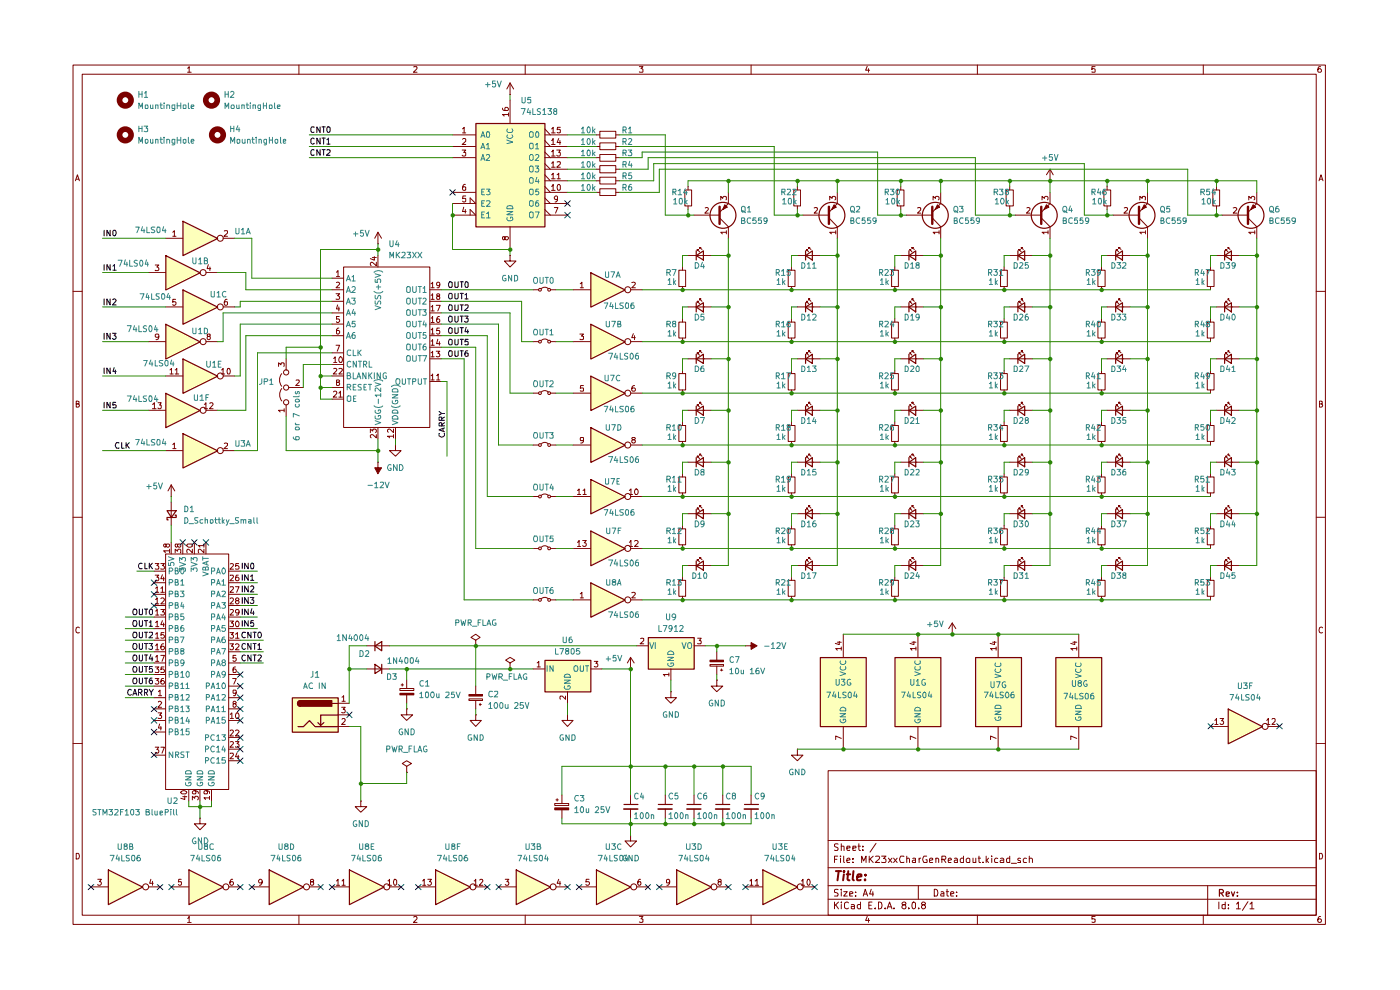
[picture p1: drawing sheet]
<svg xmlns="http://www.w3.org/2000/svg" width="297mm" height="210mm" viewBox="0 0 297 210" stroke-linecap="round" stroke-linejoin="round" font-family="sans-serif">
<g fill="none" stroke="#7b0100" stroke-width=".21">
<path d="M15.5 13.8h265.7v182.3h-265.7zM17.4 15.7h261.8v178.4h-261.8zM39.8 14.5l.3-.4v1.2M39.8 15.3h.8M63.4 13.8v1.9M87.8 14.2l.6-.1 .1 .4-.8 .8h.8M111.4 13.8v1.9M135.6 14.1h.8l-.4 .5 .4 .1v.5h-.8M159.3 13.8v1.9M184 14.1l-.4 .8h.9M184.2 14.6v.7M207.3 13.8v1.9"/>
<path d="M232.3 14.1h-.7v.6l.2-.1 .5 .1-.1 .6-.6-.1M255.3 13.8v1.9M280.2 14.1l-.5 .1a.94 .94 0 0 0 0 1.1h.5l.1-.1v-.4l-.2-.2h-.3l-.2 .2M16 38.4l.4-1.3 .4 1.3M16.2 38h.6M279.8 38.4l.4-1.3 .5 1.3M279.9 38h.6M15.5 61.8h1.9M279.2 61.8h2M16.2 85.7l.6-.1v-.4l-.6-.1v1.3h.4l.2-.5-.3-.2M279.9 85.7l.6-.1v-.4l-.6-.1v1.3l.6-.1 .1-.4-.3-.2M15.5 109.7h1.9"/>
<path d="M279.2 109.7h2M16.8 133.2l-.2-.2a.65 .65 0 0 0-.5 .6 .65 .65 0 0 0 .5 .7l.2-.1M280.6 133.2l-.3-.2a.65 .65 0 0 0-.5 .6 .65 .65 0 0 0 .5 .7l.3-.1M15.5 157.7h1.9M279.2 157.7h2M175.7 163.5h103.5v30.6h-103.5zM175.7 178.3h103.5M177.8 179.1l-.5-.1-.3 .2v.3l.8 .5-.3 .4-.5-.1M178.5 179.6l.5-.1 .1 .9M178.5 179v1.4M179.7 179.9l.6-.1v-.3h-.6v.2v.6h.6M180.9 179.9l.7-.1-.1-.3h-.6v.8h.6"/>
<path d="M182 179.5h.5M182.2 179v1.2l.3 .2M183 179.5v.2M185.8 178.9l-1.2 1.9M16.2 181a.66 .66 0 0 1 .6 .4 .66 .66 0 0 1-.2 .8h-.4zM39.8 194.8l.3-.4v1.3M39.8 195.7h.8M63.4 194.1v2M87.8 194.6l.4-.2 .3 .4-.8 .9h.8M111.4 194.1v2M135.6 194.4h.8l-.4 .5 .4 .1v.6h-.8M159.3 194.1v2"/>
<path d="M175.7 190.8h103.5M175.7 187.9h103.5M175.7 184.1h103.5M177 191.3v1.5M177 182.3h.5M177.3 191.9l.6 .9M177.7 181.6h-.7v1.4M177.8 188.7h-.7v.6a.53 .53 0 0 1 .6 .2 .53 .53 0 0 1 0 .6h-.7M177.9 191.3l-.9 .9M178.3 181.6v.1M178.3 182v1M178.5 191.3v.2"/>
<path d="M178.5 188.6v.2M178.5 189.1v1M178.5 191.9v.9M179 189.1h.7l-.7 1h.7M179 181.6v1.2l.2 .2M179.7 182.5l.6-.1-.1-.4-.5 .1v.7v.2h.6M180 191.5l-.4-.2-.4 .4v.9l.4 .2 .4-.2M180.3 189.7l.6-.2-.1-.3h-.5v.9h.5M180.6 191.9h.4l.3 .1v.8M180.9 182.9v.1M180.9 182.1v.2M181.3 192.2l-.7 .1v.4h.7"/>
<path d="M181.5 190v.1M181.5 189.2v.1M182.5 191.9h-.4l-.2 .2v.4l.2 .3 .4-.1M182.5 191.3v1.5M182.8 183v-1.4l.4 1 .5-1v1.4M183 180.3v.1M183.1 190.1l.5-1.5 .5 1.5M183.2 189.7h.7M184 194.4l-.4 .8h.9M184.2 194.8v.9M184.3 192h.5M184.4 181.6v1.4"/>
<path d="M184.6 182.2l.6 .8M184.8 188.6l-.3 1.1h.8M185 191.3h-.7v1.5h.7M185.2 189.1v1M185.2 181.6l-.8 .8M185.7 192.6v.2M185.8 181.7l.6-.1 .2 .3-.1 .3-.8 .8h.9M186.3 191.3l.7 .2v1.1l-.3 .2h-.4zM187 181.6h1l-.6 .5h.3l.3 .3-.1 .5h-.9M187.8 192.6v.2M188.2 192.8l.5-1.5 .5 1.5M188.4 192.4h.7"/>
<path d="M188.5 182l.7 1M189.2 182l-.7 1M189.6 182l.7 1M189.7 192.6v.2M190.3 182l-.7 1M191.7 191.9h-.2l-.2-.3a.46 .46 0 0 1 .5-.3 .46 .46 0 0 1 .4 .3l-.1 .3-.6 .1a.43 .43 0 0 0-.1 .6 .43 .43 0 0 0 .6 .1 .43 .43 0 0 0 .1-.6l-.2-.2M191.8 181.7l-.7-.1a1.02 1.02 0 0 0 0 1.4l.7-.1M192.4 182.2l.1-.2 .4 .1 .1 .9M192.4 181.6v1.4M192.8 192.6v.2M193.5 191.5l.4-.2 .3 .3v.9l-.3 .3a.82 .82 0 0 1-.4-1.3zM193.6 182.1h.6v.9h-.6l-.1-.4 .7-.2"/>
<path d="M194.8 187.9v2.9M194.9 192.6v.2M195 182v1M195.3 182l-.3 .3M195.7 191.9l-.2-.2 .2-.4 .6 .3-.1 .3h-.5l-.1 .2-.1 .4 .2 .3a.45 .45 0 0 0 .5-.2 .45 .45 0 0 0 .1-.5l-.3-.2M196.6 181.6h-.6a1.02 1.02 0 0 0 0 1.4l.7-.1v-.5h-.3M197.2 182.5l.7-.1v-.3l-.5-.1-.2 .3 .1 .7h.6M198.2 188.6a.8 .8 0 0 1 .8 .6 .8 .8 0 0 1-.3 .9h-.5zM198.5 182.2v-.1a.36 .36 0 0 1 .6 .2v.7M198.5 182v1M199.6 189.2l.4-.1 .2 .2v.8h-.6v-.4l.6-.2M199.8 182.3h.7l.2-.3-.1-.3-.8-.1v1.4"/>
<path d="M200.1 182.3l.6 .7M200.7 189.1h.5M200.9 188.6v1.3l.1 .2h.2M201.2 182.5l.6-.1-.1-.4-.5 .1v.7v.2h.6M201.7 189.7l.7-.2-.2-.4h-.4l-.1 .2v.6l.1 .2h.5M202.5 182.1l.4-.1 .2 .3v.7h-.6l-.1-.4 .7-.2M202.9 190v.1M202.9 189.2v.1M204.4 181.6v1.4h-.5l-.2-.7 .3-.3 .4 .1M205 182.3a.45 .45 0 0 1 .7-.1v.8h-.6zM206.4 182v1l.6-.1M207 182v1"/>
<path d="M207.3 194.1v2M207.5 182h.5M207.7 181.6v1.2l.1 .2h.2M208.5 182.9v.1M209.2 181.6v1.4M209.3 182.5l.4 .5M209.7 182l-.5 .6M210.4 181.6v.1M210.4 182v1M211.7 182.1l-.5-.1-.2 .3 .2 .7h.5M212.3 182.1l.4-.1 .2 .3v.7h-.6v-.5l.6-.1M214.2 181.6v1.4h-.6v-.9h.6"/>
<path d="M214.5 183.1h1.1M216.5 182.1a.36 .36 0 0 0-.6 .2l.6 .3v.4h-.6M217.8 182.1l-.5-.1-.2 .3 .1 .6 .6 .1M218.4 182.2v-.1a.36 .36 0 0 1 .6 .2v.7M218.4 181.6v1.4M232.3 194.4h-.7v.6h.7v.6h-.7M255.3 194.1v2M256.2 187.9v6.2M258.6 191.3v1.5M259.9 191.9h-.7v.7l.3 .2 .4-.1M259.9 191.3v1.5M260.6 192.6v.2"/>
<path d="M260.6 191.9v.1M262.3 191.8l.4-.5v1.5M262.3 192.8h.8M264.7 191.3l-1.1 1.8M265.2 191.8l.4-.5v1.5M265.2 192.8h.8M279.9 181a.66 .66 0 0 1 .7 .4 .66 .66 0 0 1-.3 .8h-.4zM280.2 194.4a.72 .72 0 0 0-.6 .5 .72 .72 0 0 0 .2 .8l.4-.1a.42 .42 0 0 0 0-.6 .42 .42 0 0 0-.5 0l-.1 .2"/>
</g>
<path d="M258.7 189.4h.8v-.5l-.2-.2h-.6v1.4M259 189.4l.5 .7M260.1 189.7l.7-.2-.1-.2h-.6v.7h.6M261.2 189.2l.4 .9 .3-.9M262.5 190v.1M262.5 189.3v.1" fill="none" stroke="#7b0100" stroke-width=".25"/>
<path d="M177.3 184.8h1.1M177.9 184.8l-.2 1.9M179 185.5l-.1 1.2M179.1 184.8l-.2 .1 .1 .1 .1-.2-.1 .2M179.6 185.5h.8M180 184.8l-.2 1.7 .4 .2M181.1 184.8l-.2 1.7 .2 .2M181.8 186.1l.9-.2v-.4h-.5l-.3 .2-.1 .9h.8M183.5 186.6v.1M183.6 185.5v.2" fill="none" stroke="#7b0100" stroke-width=".42"/>
<g fill="#fdffbb">
<path d="M22.9 184.5l7.3 3.6-7.3 3.8z"/>
<path d="M40 184.5l7.3 3.6-7.3 3.8z"/>
<path d="M125.3 79.8l7.3 3.6-7.3 3.6z"/>
<path d="M125.3 90.7l7.3 3.7-7.3 3.6z"/>
<path d="M125.3 101.7l7.3 3.6-7.3 3.7z"/>
<path d="M125.3 112.6l7.3 3.7-7.3 3.7z"/>
<path d="M125.3 123.6l7.3 3.7-7.3 3.6z"/>
<path d="M115.6 140h9.7v6.7h-9.7z"/>
<path d="M57.1 184.5l7.2 3.6-7.2 3.8z"/>
<path d="M74.1 184.5l7.3 3.6-7.3 3.8z"/>
<path d="M92.4 184.5l7.3 3.6-7.3 3.8z"/>
<path d="M62 148h9.7v7.3h-9.7z"/>
<path d="M109.5 184.5l7.3 3.6-7.3 3.8z"/>
<path d="M35.1 54.2l7.3 3.6-7.3 3.7z"/>
<path d="M38.8 61.5l7.3 3.6-7.3 3.6z"/>
<path d="M35.1 68.7l7.3 3.8-7.3 3.6z"/>
<path d="M35.1 83.4l7.3 3.6-7.3 3.7z"/>
<path d="M38.8 76.1l7.3 3.7-7.3 3.6z"/>
<path d="M38.8 91.9l7.3 3.7-7.3 3.6z"/>
<path d="M38.8 46.9l7.3 3.6-7.3 3.7z"/>
<path d="M100.9 26.2h14.7v21.9h-14.7z"/>
<path d="M125.3 68.7l7.3 3.8-7.3 3.6z"/>
<path d="M125.3 57.8l7.3 3.7-7.3 3.6z"/>
<path d="M174 139.4h9.7v14.7h-9.7z"/>
<path d="M189.8 139.4h9.8v14.7h-9.8z"/>
<path d="M260.5 150.4l7.3 3.7-7.3 3.6z"/>
<path d="M206.9 139.4h9.8v14.7h-9.8z"/>
<path d="M223.9 139.4h9.8v14.7h-9.8z"/>
<path d="M137.5 135.2h9.7v6.7h-9.7z"/>
<path d="M161.8 184.5l7.4 3.6-7.4 3.8z"/>
<path d="M143.5 184.5l7.4 3.6-7.4 3.8z"/>
<path d="M126.5 184.5l7.3 3.6-7.3 3.8z"/>
</g>
<path d="M146 54.2h4.9M147.9 53.2v-.3h.3h-.3l.5 .5M148.4 52.7v-.2h.3h-.3l.5 .4M152.7 46.2l1.8 1.9M153.8 43.4l.5 .5-1 .5zM154.5 43.2l-1.8 1.8M146 65.1h4.9M147.9 64.2v-.3h.3h-.3l.5 .5M148.4 63.7v-.3h.3h-.3l.5 .5M167.2 68.3h1.5v3.4h-1.5zM167.9 67.6v.7M167.9 71.7v.8" fill="none" stroke="#7b0100" stroke-width=".21"/>
<path d="M147.7 54.2l1.5-1v2zM147.7 53.2v2M147.7 65.1l1.5-.9v2zM147.7 64.2v2" fill="none" stroke="#7b0100" stroke-width=".25"/>
<path d="M152.7 43.9v3.6" fill="none" stroke="#7b0100" stroke-width=".51"/>
<path d="M153.8 43.4l.5 .5-1 .5z" fill="#7b0100"/>
<g fill="none" stroke="#7b0100" stroke-width=".25">
<path d="M170.9 54.2l1.4-1v2zM170.9 53.2v2M192.8 54.2l1.5-1v2zM192.8 53.2v2M170.9 65.1l1.4-.9v2zM170.9 64.2v2"/>
<circle cx="153.4" cy="45.7" r="2.75"/>
</g>
<g fill="none" stroke="#7b0100" stroke-width=".21">
<path d="M169.2 39.5v.8M147.2 45.6h5.5M149.6 44.1l.4-.1 .3 .4-.8 .8h.8M152.9 42.4v-.7l.4 .4 .3-.4h.5l-.1 .7M154.1 49.3h-1.2l.3 .3M154.1 48.9v.7M154.5 40.8v2.4M154.5 48.1v2.4M167.2 57.3h1.5v3.5h-1.5zM167.9 56.6v.7M168.4 40.3h1.4v3.4h-1.4zM169.2 43.7v.7"/>
<path d="M169.2 54.2h4.8M171.1 53.2v-.3h.2h-.2l.4 .5M171.5 52.7v-.2h.3h-.3l.5 .4M175.8 46.2l1.8 1.9M177 43.4l.4 .5-1 .5zM177.6 43.2l-1.8 1.8M191.1 54.2h4.8M193 53.2v-.3h.2h-.2l.5 .5M193.5 52.7v-.2h.2h-.2l.5 .4M167.9 60.8v.7M169.2 65.1h4.8M171.1 64.2v-.3h.2h-.2l.4 .5"/>
<path d="M171.5 63.7v-.3h.3h-.3l.5 .5"/>
</g>
<path d="M175.8 43.9v3.6" fill="none" stroke="#7b0100" stroke-width=".51"/>
<path d="M177 43.4l.4 .5-1 .5z" fill="#7b0100"/>
<g fill="none" stroke="#7b0100" stroke-width=".25">
<path d="M215.9 54.2l1.5-1v2zM215.9 53.2v2M192.8 65.1l1.5-.9v2zM192.8 64.2v2"/>
<circle cx="176.5" cy="45.7" r="2.75"/>
</g>
<g fill="none" stroke="#7b0100" stroke-width=".21">
<path d="M191.1 39.5v.8M234.9 39.5v.8M170.3 45.6h5.5M172.7 44.1h.7v.4l-.7 .7h.7M176 42.4v-.7l.5 .4v-.4h.7l.1 .5-.2 .2M177.3 49.3h-1.3l.4 .3M177.3 48.9v.7M177.6 40.8v2.4M177.6 48.1v2.4M189.1 57.3h1.5v3.5h-1.5zM189.8 56.6v.7M190.3 40.3h1.5v3.4h-1.5z"/>
<path d="M191.1 43.7v.7M212.3 57.3h1.4v3.5h-1.4zM213 56.6v.7M214.2 54.2h4.8M216.2 53.2v-.3h.2h-.2l.5 .5M216.7 52.7v-.2h.2h-.2l.4 .4M220.9 46.2l1.9 1.9M222 43.4l.5 .5-1 .5zM222.8 43.2l-1.9 1.8M234.2 40.3h1.4v3.4h-1.4zM234.9 43.7v.7M189.8 60.8v.7"/>
<path d="M191.1 65.1h4.8M193 64.2v-.3h.2h-.2l.5 .5M193.5 63.7v-.3h.2h-.2l.5 .5M213 60.8v.7"/>
</g>
<path d="M220.9 43.9v3.6" fill="none" stroke="#7b0100" stroke-width=".51"/>
<path d="M222 43.4l.5 .5-1 .5z" fill="#7b0100"/>
<g fill="none" stroke="#7b0100" stroke-width=".25">
<path d="M236.7 54.2l1.4-1v2zM236.7 53.2v2M215.9 65.1l1.5-.9v2zM215.9 64.2v2M236.7 65.1l1.4-.9v2zM236.7 64.2v2"/>
<circle cx="221.5" cy="45.7" r="2.75"/>
</g>
<g fill="none" stroke="#7b0100" stroke-width=".21">
<path d="M146 39.5v.8M214.2 39.5v.8M144 57.3h1.5v3.5h-1.5zM144.8 56.6v.7M145.3 40.3h1.4v3.4h-1.4zM146 43.7v.7M197.8 46.2l1.8 1.9M198.9 43.4l.4 .5-.9 .5zM199.6 43.2l-1.8 1.8M213.4 40.3h1.6v3.4h-1.6zM214.2 43.7v.7M215.4 45.6h5.5"/>
<path d="M217.8 44.1l.5-.1 .2 .4-.7 .8h.7M221.1 42.4v-.7l.5 .4 .1-.4h.5v.7M222.3 49.3h-1.2l.4 .3M222.3 48.9v.7M222.8 40.8v2.4M222.8 48.1v2.4M232.9 57.3h1.5v3.5h-1.5zM233.7 56.6v.7M234.9 54.2h4.9M236.8 53.2v-.3h.3h-.3l.5 .5M237.3 52.7v-.2h.3h-.3l.5 .4M144 68.3h1.5v3.4h-1.5z"/>
<path d="M144.8 60.8v.7M144.8 67.6v.7M144.8 71.7v.8M189.1 68.3h1.5v3.4h-1.5zM189.8 67.6v.7M189.8 71.7v.8M212.3 68.3h1.4v3.4h-1.4zM213 67.6v.7M213 71.7v.8M214.2 65.1h4.8M216.2 64.2v-.3h.2h-.2l.5 .5M216.7 63.7v-.3h.2h-.2l.4 .5"/>
<path d="M232.9 68.3h1.5v3.4h-1.5zM233.7 60.8v.7M233.7 67.6v.7M233.7 71.7v.8M234.9 65.1h4.9M236.8 64.2v-.3h.3h-.3l.5 .5M237.3 63.7v-.3h.3h-.3l.5 .5"/>
</g>
<path d="M197.8 43.9v3.6" fill="none" stroke="#7b0100" stroke-width=".51"/>
<path d="M198.9 43.4l.4 .5-.9 .5z" fill="#7b0100"/>
<circle cx="198.4" cy="45.7" r="2.75" fill="none" stroke="#7b0100" stroke-width=".25"/>
<g fill="none" stroke="#7b0100" stroke-width=".21">
<path d="M222.8 38.4h.1M222.8 35.9l-.8 1.2M222.8 35.9v2.5M222.8 35.9l.6 1.2M192.3 45.6h5.5M194.6 44.1h.7v.4l-.7 .7h.7M197.9 42.4v-.7l.6 .4v-.4h.6l.1 .5-.2 .2M199.2 49.3h-1.3l.4 .3M199.2 48.9v.7M199.6 40.8v2.4M199.6 48.1v2.4M241.6 46.2l1.8 1.9"/>
<path d="M242.7 43.4l.5 .5-1 .5zM243.4 43.2l-1.8 1.8"/>
</g>
<path d="M241.6 43.9v3.6" fill="none" stroke="#7b0100" stroke-width=".51"/>
<path d="M242.7 43.4l.5 .5-1 .5z" fill="#7b0100"/>
<g fill="none" stroke="#7b0100" stroke-width=".25">
<path d="M79.5 137l1.5-.9v1.9zM79.5 136.1v1.9M23 184.5l7.3 3.7-7.3 3.7zM40.1 184.5l7.3 3.7-7.3 3.7z"/>
<circle cx="242.3" cy="45.7" r="2.75"/>
</g>
<g fill="none" stroke="#7b0100" stroke-width=".21">
<path d="M236.1 45.6h5.5M238.5 44.1h.7v.4l-.8 .7h.8M241.8 42.4v-.7l.5 .4v-.4h.2h.5l-.1 .7M243 49.3h-1.2l.3 .3M243 48.9v.7M243.4 40.8v2.4M243.4 48.1v2.4M80.2 98v1.2h-.7l.7 1.3 .7-1.3h-.7M77.8 137h4.8M42.4 173.6v1.1h1.3l-1.3 1.3-1.2-1.3h1.2M42.4 173.6h.1M19.3 188.1h3.6"/>
<path d="M20.7 186.5h.8l-.4 .5 .3 .1 .1 .4-.3 .3h-.3l-.2-.2M31.5 188.1h2.4M32 186.5l-.3 .9h.8M32.3 186.9v.9M36.3 188.1h3.7M38.4 186.5h-.5l-.1 .6 .6-.1v.7l-.4 .1-.2-.2M48.5 188.1h2.5M49.4 186.5l-.5 .2-.1 .8 .2 .3h.3l.2-.3-.1-.5h-.5l-.1 .3"/>
<circle cx="30.9" cy="188.1" r=".64"/>
<circle cx="47.9" cy="188.1" r=".64"/>
</g>
<g fill="none" stroke="#000" stroke-width=".21">
<path d="M93.1 87.3l.6 .4-.6 .4M93.2 91.9l-.1 .6a.61 .61 0 0 0 .8 .2 .61 .61 0 0 0 .3-.8M93.7 90.3v-.6h-.6v.6h1.2M93.7 89.2v-.6l-.5-.1-.1 .7h1.2M93.7 87.7h.6M94 90.8v.6M94.3 90.8l-1.2 .4 1.2 .4M94.3 89.7l-.6 .4M94.3 88.5l-.6 .3M52.1 139l-.3-.1a.6 .6 0 0 0-.5 .7 .6 .6 0 0 0 .7 .5l.1-.1M53.3 138.9v1.3l-.7-1.3v1.3M53.7 138.9h.7"/>
<path d="M54 138.9v1.3M54.7 139l.5-.1 .3 .3-.8 1h.8M27.9 146.4l-.1-.1a.61 .61 0 0 0-.7 .3 .61 .61 0 0 0 .1 .7l.3 .2 .4-.2M28.2 147.5l.4-1.3 .4 1.3M28.3 147.1h.6M29.4 146.9l.7-.1v-.3l-.2-.3h-.5v1.3M29.5 143.8v1a.35 .35 0 0 0 .4 .2 .35 .35 0 0 0 .3-.2v-1M29.7 146.9l.4 .6M30.6 146.9l.6-.1v-.5l-.6-.1v1.3M30.6 143.8h.7M30.9 146.9l.4 .6M31 143.8v1.2"/>
<path d="M31.7 146.2l.4 .7 .4-.7M32.1 146.9v.6M32.3 143.8l-.5 .1-.1 .9 .2 .2 .4-.1v-.5l-.1-.1h-.3l-.2 .2"/>
<circle cx="28.6" cy="144.4" r=".58"/>
</g>
<path d="M80.2 98v1.2h.7l-.7 1.3-.7-1.3h.7z" fill="#7b0100"/>
<g fill="none" stroke="#7b0100" stroke-width=".21">
<path d="M59.1 77.7v-.7l.5 .4v-.4h.2h.5l-.1 .7M59.8 79.3a2.17 2.17 0 0 0 0 2.6M60.7 76.1v2.5M59.8 82.4a2.14 2.14 0 0 0 0 2.7M60.3 87h-1.2l.3 .4M60.3 86.7v.7M60.7 85.8v2.5M61.2 82.2h3.1M62.8 80.7l.6-.1 .1 .3-.8 .9h.8M80.2 98h.1M83.9 94.4v1.2h1.2l-1.2 1.2-1.3-1.2h1.3M83.9 94.4h.1"/>
<path d="M113.1 83.4h1.2M113.1 94.4h1.2M114.3 83.2h.5v.4h-.5zM114.3 94.2h.5v.4h-.5zM114.8 83.2a1.05 1.05 0 0 1 1.5 0M114.9 94.1a.99 .99 0 0 1 1.4 0M116.3 83.2h.4v.4h-.4zM116.3 94.2h.4v.4h-.4zM116.8 83.4h1.1M116.8 94.4h1.1M121.6 83.4h3.7M121.6 94.4h3.7"/>
<path d="M123.8 81.8h-.6l-.1 .6 .6-.1 .1 .6h-.7M123.8 93.3l-.1 .2h-.5v-.7l.6 .1v.7l-.2 .3-.4 .1M133.8 83.4h2.4M133.8 94.4h2.4M134.3 93.3l-.3-.3 .2-.2h.4l.2 .2-.8 .5v.2l.3 .3h.2l.3-.3v-.2l-.3-.2M134.6 81.8a.55 .55 0 0 0-.6 .5v.5l.2 .2h.4l.2-.2v-.3l-.2-.2h-.4l-.2 .2M113.1 105.3h1.2M113.1 116.3h1.2M114.3 105.1h.5v.4h-.5zM114.3 116.1h.5v.5h-.5zM114.8 105.1a1.05 1.05 0 0 1 1.5 0M114.9 116.1a.99 .99 0 0 1 1.4 0"/>
<path d="M116.3 105.1h.4v.4h-.4zM116.3 116.1h.4v.5h-.4zM116.8 105.3h1.1M116.8 116.3h1.1M121.6 105.3h3.7M121.6 116.3h3.7M122.5 104.1l.3-.4v1.2M122.5 115.1l.3-.5v1.3M122.5 104.9h.7M122.5 115.9h.7M123.6 114.6h.8l-.5 .5 .5 .3-.1 .4-.5 .1-.2-.2M123.7 104.1l.3-.4v1.2"/>
<path d="M123.7 104.9h.7M133.5 104.1l.4-.4v1.2M133.5 115.1l.4-.5v1.3M133.5 104.9h.7M133.5 115.9h.7M133.8 105.3h2.4M133.8 116.3h2.4M134.6 114.8l.2-.2h.3l.3 .3-.1 .3-.7 .7h.8M134.8 103.8h.3a.67 .67 0 0 1 0 1.1l-.3-.1a.78 .78 0 0 1 0-1zM100.9 135.8l1-.6-1-.7-1 .7 1 .6v1.2M100.9 137h.1M113.1 127.3h1.2"/>
<path d="M114.3 127h.5v.5h-.5zM114.8 127a1.05 1.05 0 0 1 1.5 0M116.3 127h.4v.5h-.4zM116.8 127.3h1.1M121.6 127.3h3.7M123.1 126l.3-.4v1.2M123.1 126.8h.7M133.8 127.3h2.4M133.8 139.4l-.7 1.2M133.8 139.4v2.5M133.8 139.4l.7 1.2M134 125.7l.5-.1 .3 .3-.8 .9h.8"/>
<path d="M77.8 141.9h4.8M84.8 147.1h3v.3h-3zM84.8 146h3v.5h-3zM85.1 145.3h.5M85.3 145v.5M86.3 150.4v1.2h1.2l-1.2 1.2-1.2-1.2h1.2M86.3 150.4h.1M86.3 144.3v1.7M86.3 147.4v1.8M99.5 147.3h2.9v.4h-2.9zM99.5 148.2h2.9v.4h-2.9zM100.9 151.6v1.2h1.2l-1.2 1.3-1.2-1.3h1.2"/>
<path d="M100.9 151.6h.1M100.9 145.5v1.8M100.9 148.6v1.8M101.7 149.4h.4M101.9 149.2v.5M108.2 140.6l1-.6-1-.6-.9 .6 .9 .6v1.3M108.2 141.9h.1M113.1 141.9h2.5M114 140.6l.3-.3v1.2M114 141.5h.6M120 147.7v.6l-.7-.6h-.4v.6M120.4 146.7v2.5"/>
<path d="M125.3 141.9h2.4M126.1 140.3h.7l-.4 .4 .3 .1v.6h-.6M133.8 141.9h.1M76.5 169.9v1.2h1.3l-1.3 1.2-1.1-1.2h1.1M76.5 169.9h.1M86.3 162.6l1-.6-1-.6-1 .6 1 .6v1.2M86.3 163.8h.1M53.4 188.1h3.7M55.6 187l-.1 .3h-.5l-.1-.5 .2-.3h.3l.2 .3-.1 .6-.1 .3-.4 .1M65.6 188.1h2.4M66.1 187l-.2-.1 .1-.3a.34 .34 0 0 1 .4 0 .34 .34 0 0 1 .1 .4l-.6 .2v.4l.2 .2 .4-.3v-.4l-.2-.1M70.4 188.1h3.7"/>
<path d="M71.4 186.9l.3-.4v1.3M71.4 187.8h.6M72.6 186.9l.3-.4v1.3M72.6 187.8h.6M82.3 186.9h.2l.1-.4v1.3M82.3 187.8h.8M82.6 188.1h2.5M83.7 186.5l.5 .3v.7l-.3 .3a.75 .75 0 0 1-.2-1.3zM88.7 188.1h3.7M89.7 186.9l.3-.4v1.3M89.7 187.8h.6M90.8 186.5h.7l-.4 .5 .3 .1 .1 .4-.2 .3h-.4l-.1-.2"/>
<path d="M100.6 186.9h.2l.1-.4v1.3M100.6 187.8h.7M100.9 188.1h2.5M101.8 186.7l.4-.2 .2 .4-.7 .9h.7"/>
<circle cx="60.7" cy="79" r=".55"/>
<circle cx="60.7" cy="85.3" r=".55"/>
<circle cx="60.7" cy="82.2" r=".55"/>
<circle cx="133.2" cy="94.4" r=".64"/>
<circle cx="133.2" cy="83.4" r=".64"/>
<circle cx="133.2" cy="116.3" r=".64"/>
<circle cx="133.2" cy="105.3" r=".64"/>
<circle cx="133.2" cy="127.3" r=".64"/>
<circle cx="65" cy="188.1" r=".64"/>
<circle cx="82" cy="188.1" r=".64"/>
<circle cx="100.3" cy="188.1" r=".64"/>
</g>
<g fill="none" stroke="#7b0100" stroke-width=".25">
<path d="M125.3 79.8l7.3 3.6-7.3 3.7zM125.3 90.7l7.3 3.7-7.3 3.7zM125.3 101.7l7.3 3.7-7.3 3.6zM125.3 112.6l7.3 3.8-7.3 3.6zM125.3 123.7l7.3 3.6-7.3 3.6zM62 148h9.8v7.3h-9.8zM63.7 148.6a.59 .59 0 0 0-.6 .6 .59 .59 0 0 0 .6 .6M79.5 140.9l1.5 1-1.5 1zM81 140.9v2M115.6 140.1h9.7v6.7h-9.7zM57.1 184.5l7.3 3.7-7.3 3.7zM74.1 184.5l7.4 3.7-7.4 3.7z"/>
<path d="M92.4 184.5l7.4 3.7-7.4 3.7z"/>
</g>
<path d="M116.1 141.2v1.2M117.3 141.2v1.2l-.6-1.2v1.2M119.7 144.3h1.3l-1.3 .6h1.3M119.8 145.5l-.1 .4 .4 .3h.5l.3-.2 .1-.3-.2-.2h-.3v.2M119.9 143.1h.9l.2 .6h-1.3zM121.8 141.4l.3-.2 .4 .2 .1 .6-.2 .4h-.5l-.2-.4zM123.1 141.2l.1 1.2h.5l.1-1.2M124.2 141.2h.7M124.5 141.2v1.2" fill="none" stroke="#328484" stroke-width=".21"/>
<path d="M84.8 147.2h3M99.5 147.5h2.9" fill="none" stroke="#7b0100" stroke-width=".34"/>
<path d="M63.3 148.8l.4-.2v1.2a.59 .59 0 0 1-.5-.4 .59 .59 0 0 1 .1-.6z" fill="#7b0100"/>
<path d="M63.2 154.1h1.2l1.3-1.2 1.1 1.2h5M63.7 148.6h6.7v1.2h-6.7zM68.7 153.3l-.7 .6M70.5 149.2h1.3M71.8 151.7h-3.8v2.2l-.6-.6" fill="none" stroke="#7b0100" stroke-width=".25"/>
<path d="M63.7 148.6h6.7v1.2h-6.7z" fill="#7b0100"/>
<g fill="none" stroke="#7b0100" stroke-width=".21">
<path d="M108.2 17.6v2.5M108.2 17.6l-.7 1.3M108.2 17.6l.8 1.3M96 28.6h4.9M96 33.4h4.9M96 31.1h4.9M98 31.8h.8l-.4 .5 .4 .1v.5l-.2 .2h-.4l-.2-.2M98.1 27.3l.4-.3v1.2M98.1 29.5l.2-.1h.3l.2 .1v.5l-.8 .6h.8M98.1 28.2h.7M98.7 39.1a.72 .72 0 0 0-.6 .5 .72 .72 0 0 0 .3 .8l.4-.1v-.6l-.4-.1-.3 .3M106.6 22.9l.1 .4 .2 .1h.8l.2-.4-.3-.2h-.3l-.2 .1v.5h.2"/>
<path d="M107.9 24.3h-1.3l.3 .3M107.9 24v.6M108.2 20.1h.1M108.2 21.2v5M115.6 38.4h4.8M115.6 35.9h4.8M115.6 28.6h4.8M115.6 39.5l1.2 1.3M115.6 37.1l1.2 1.3M115.6 34.7l1.2 1.2M115.6 33.4h4.8M115.6 32.3l1.2 1.1"/>
<path d="M115.6 31.1h4.8M115.6 29.8l1.2 1.3M115.6 27.3l1.2 1.3M117 39.5l.3-.4v1.3M117 37.1l.3-.4v1.2M117 34.6l.3-.3v1.2M117 32.2h.2l.1-.4v1.3M117 29.8l.3-.4v1.2M117 27.3l.3-.3v1.2M117 28.2h.8M117 37.9h.8M117 35.5h.8"/>
<path d="M117 33.1h.8M117 30.6h.8M118.1 31.8h.8l-.4 .5 .4 .1v.5l-.2 .2h-.4l-.2-.2M118.2 37.1l.3-.4v1.2M118.2 34.4h.7v.4l-.8 .7h.8M118.2 37.9h.7M118.3 39.3l.3-.2 .3 .3v.7l-.3 .3-.3-.1zM118.5 29.4l-.3 .8h.8M118.8 29.8v.8M118.9 27h-.6l-.1 .5h.7v.6h-.7M126.5 38.4h.8M126.5 35.9h.8"/>
<path d="M126.5 28.6h.8M126.5 33.4h.8M126.5 31.1h.8M127.3 37.6h3.3v1.4h-3.3zM127.3 35.1h3.3v1.6h-3.3zM127.3 32.8h3.3v1.4h-3.3zM127.3 30.3h3.3v1.4h-3.3zM127.3 27.9h3.3v1.4h-3.3zM130.6 38.4h.8M130.6 35.9h.8M130.6 28.6h.8M130.6 33.4h.8"/>
<path d="M130.6 31.1h.8M31.5 57.8h3.6M32.9 56.2h.8l-.4 .4 .4 .3v.3l-.2 .2-.6-.1M35.1 50.5h3.7M36.7 49.3l.3-.4v1.2M36.7 50.1h.6M43.7 57.8h2.4M44.2 56.1l-.3 .9h.8M44.5 56.6v.8M47.3 50.5h2.5M47.6 49l.6-.1 .1 .5-.8 .7h.8M70.4 59h2.5"/>
<path d="M71.4 57.7l.3-.3v1.3M71.4 59.9h.4l.2 .3-.7 .8h.7M71.4 58.7h.6M72.9 56.6h18.3v34.1h-18.3zM79 54.6h.8M79.4 54.4v.8l-.8-.3M79.8 55.6v.8l-.9-.8-.3 .3 .1 .4M80.2 51.7h.1M80.2 49.3v2.4M80.2 54.2v2.4M80.2 49.3l-.7 1.2M80.2 49.3l.7 1.2"/>
<path d="M96 40.8h4.9M96 45.6h4.9l-1.2-1.2v1.2M96 43.2h4.9l-1.2-1.2v1.2M98.4 43.9l-.3 1h.8M98.7 44.4v.8M98.8 41.6h-.6l-.1 .6 .6-.1 .1 .6-.2 .1h-.3l-.2-.1M107.1 50.4l.2-.2h.4l.2 .2v.2l-.3 .3h-.2l-.3-.3-.1-.4h-.3v.6l.2 .1 .2-.3M108.2 54.2v1.2h1.3l-1.3 1.2-1.2-1.2h1.2M108.2 54.2h.1M108.2 48.1v4.8M115.6 40.8h4.8M115.6 45.6h4.8"/>
<path d="M115.6 43.2h4.8M115.6 44.4l1.2 1.2M115.6 42l1.2 1.2M117 40.4h.8M117.6 44h.8l-.5 1.2M118.3 42.1v.1l-.4 .1-.2-.1-.1-.4 .3-.2 .4 .1v.8l-.2 .3h-.3M126.5 40.8h.8M127.3 40h3.3v1.5h-3.3zM130.6 40.8h.8M134 59.9h.5l.3 .2-.8 .9h.8M31.5 72.5h3.6M33.7 71.4l-.2 .1h-.4l-.2-.1v-.4l.2-.1h.4a.94 .94 0 0 1 0 1.1h-.4"/>
<path d="M35.1 79.8h3.7M35.1 65.1h3.7M36.1 78.5l.3-.4v1.2M36.1 79.3h.6M37.2 78.5l.3-.4v1.2M37.2 79.3h.7M37.3 63.5h-.6v.6l.5-.1 .1 .2v.3l-.2 .3-.4-.2M43.7 72.5h2.4M44.2 71.4l-.3-.3 .1-.2h.5v.4l-.5 .1-.1 .4a.35 .35 0 0 0 .4 .3 .35 .35 0 0 0 .3-.3l-.1-.4h-.1M47 78.5l.3-.4v1.2M47 79.3h.7M47.3 79.8h2.5"/>
<path d="M47.3 65.1h2.5M48.2 63.5h-.3a.93 .93 0 0 0-.2 1.2h.5l.1-.6-.6-.1-.1 .2M48.3 78.2l.3-.1a.86 .86 0 0 1 .1 1.2l-.4-.1zM70.4 77.3h2.5M70.4 71.2h2.5M70.4 68.7h2.5M70.4 66.4h2.5M70.4 63.9h2.5M70.4 61.5h2.5M70.4 79.8h2.5M70.4 74.8h2.5M70.8 76l.3-.3v1.2"/>
<path d="M70.8 78.2l.4-.1 .3 .4-.8 .8h.8M70.8 76.9h.7M71.3 62.3h.7l-.4 .4 .4 .3v.4h-.7M71.3 73.2h.7l-.5 1.3M71.6 64.7l-.2 .8h.6M71.9 78.2l.5-.1 .2 .3-.7 .9h.7M71.9 69.6l-.4 .1-.1 .2v.8l.4 .2 .2-.3v-.3l-.1-.2h-.4l-.1 .2M71.9 65.1v.9M72 67.1h-.6v.6h.6v.5l-.2 .2-.4-.2M72 75.8a.61 .61 0 0 1 .7 .4 .61 .61 0 0 1-.2 .7h-.5v-.2l-.1-.5zM91.2 76.1h2.4M91.2 73.7h2.4"/>
<path d="M91.2 71.2h2.4M91.2 68.7h2.4M91.2 66.4h2.4M91.2 63.9h2.4M91.2 61.5h2.4M91.4 79.7h.2l.2-.4v1.3M91.4 74.8l.4-.3v1.2M91.4 72.4l.4-.4v1.2M91.4 69.9h.2l.2-.3v1.3M91.4 67.5h.2l.2-.4v1.3M91.4 65.1l.4-.3v1.2M91.4 62.7l.4-.4v1.2"/>
<path d="M91.4 60.2l.4-.3v1.1M91.4 75.7h.7M91.4 73.2h.7M91.4 70.9h.7M91.4 68.4h.7M91.4 66h.7M91.4 63.5h.7M91.4 61h.7M92.5 74.5h.8l-.4 .4 .4 .3-.1 .4h-.7M92.5 64.8h.9l-.5 1.2M92.6 79.7l.4-.4v1.3M92.9 72l-.3 .9h.8"/>
<path d="M92.9 62.8l-.3-.2a.35 .35 0 0 1 .4-.3 .35 .35 0 0 1 .3 .3l-.3 .2a.4 .4 0 0 0-.4 .2 .4 .4 0 0 0 .1 .5l.5-.1a.36 .36 0 0 0-.2-.6M93.2 69.6h-.5l-.1 .6 .6-.1v.7l-.4 .1-.2-.2M93.2 67.1a.72 .72 0 0 0-.6 .6 .72 .72 0 0 0 .3 .7l.3-.1 .1-.4a.35 .35 0 0 0-.3-.3 .35 .35 0 0 0-.4 .3M93.2 72.5v.7M93.3 60.4a.35 .35 0 0 1-.3 .2 .35 .35 0 0 1-.4-.2v-.3a.35 .35 0 0 1 .4-.3 .35 .35 0 0 1 .3 .3l-.2 .9h-.4M113.1 61.5h1.2M113.1 72.5h1.2M114.3 72.2h.5v.5h-.5zM114.3 61.2h.5v.5h-.5zM114.8 61.2a1.05 1.05 0 0 1 1.5 0M114.9 72.2a.99 .99 0 0 1 1.4 0M116.3 72.2h.4v.5h-.4z"/>
<path d="M116.3 61.2h.4v.5h-.4zM116.8 61.5h1.1M116.8 72.5h1.1M121.6 61.5h3.7M121.6 72.5h3.7M123 70.9h.8l-.4 .4 .4 .1v.6h-.8M123.1 60.2l.3-.3v1.1M123.1 61h.7M133.8 61.5h2.4M133.8 72.5h2.4M134.4 70.8l-.4 .8h.8M134.6 71.2v.8"/>
<path d="M31.5 87h3.6M32.3 85.8l.5-.4v1.3M32.3 86.7h.8M33.5 85.4h.7l-.3 .5 .3 .1v.5l-.2 .2h-.3l-.2-.2M35.1 95.6h3.7M36.7 94.3l.3-.3v1.2M36.7 95.2h.6M43.3 85.8l.4-.4v1.3M43.3 86.7h.7M43.7 87h2.4M44.5 85.6l.5-.2 .2 .4-.8 .9h.8M47.3 95.6h2.5"/>
<path d="M47.6 94.1h.7v.4l-.8 .7h.8M70.4 84.7h2.5M70.4 82.2h2.5M70.8 83.1l.4-.1 .3 .4-.8 .8h.8M71.5 81.1l-.1-.4 .5-.1 .1 .3-.2 .2-.4 .1v.5l.1 .1h.3l.2-.3-.2-.4M71.9 83.4l.3-.4v1.2M71.9 84.2h.7M78.6 91.8v-.8l.5 .4v-.3h.7v.5l-.1 .2M79.8 92.2v.7l-.7-.7h-.4l-.1 .2v.3l.1 .2M80.2 90.7v2.4M83.5 92.5h-1.3l.4 .4M83.5 91v.8l-.9-.8-.4 .3 .2 .4"/>
<path d="M83.5 92.2v.7M83.9 90.7v2.4M91.2 80.9h2.4M91.4 80.6h.7M92.6 80.6h.7M256.1 90.3h1.5v3.3h-1.5zM256.8 89.5v.8M256.8 93.6v.8M258.1 87h4.8M258.1 98h4.8M260 86.1v-.3h.3h-.3l.5 .6M260 97v-.2h.3h-.3l.5 .5"/>
<path d="M260.5 85.6v-.3h.2h-.2l.4 .5M260.5 96.6v-.3h.2h-.2l.4 .5M32.9 119.5h.8l-.4 .5 .4 .2-.1 .5-.7-.1M34.1 119.5h.8l-.4 .5 .4 .2v.4l-.2 .1-.6-.1M35.1 117.5h13.4v50h-13.4zM35.2 115.6l.2-.2h.4l.2 .2v.2l-.3 .3h-.2l-.3-.3-.1-.4-.4 .2v.2l.3 .3 .2-.3M36 116.8h-1.3l.3 .5M36 116.5v.8M36.3 105.3h.1M36.3 102.9l-.7 1.2M36.3 102.9v2.4M36.3 106.5v4.9"/>
<path d="M36.3 115.1v2.4M36.3 102.9l.8 1.2M37.2 117.3v-.8l.5 .4 .1-.4h.4l.2 .2-.1 .6M37.7 115.6l.1-.2 .6 .1v.4l-.5 .2-.2-.3v-.3l-.4-.1v.6l.2 .1 .2-.3M38.8 115.1v2.4M39.7 115.5l.9-.1 .2 .2-.1 .3a.66 .66 0 0 1-1.1-.2zM40.8 116.5v.8l-.8-.8-.4 .3 .1 .5M41.2 115.1v2.4M43.3 116.5v.8l-.9-.8-.3 .2 .1 .6M43.3 115.7h-1.2l.3 .4M43.3 115.4v.7M43.7 115.1v2.4"/>
<path d="M48.8 119.6l.5-.1 .2 .4-.7 .8h.7M50.6 119.5h-.6v.6l.1-.1h.4l.2 .2v.4l-.2 .1-.5-.1M256.1 112.2h1.5v3.4h-1.5zM256.1 101.2h1.5v3.4h-1.5zM256.8 100.5v.7M256.8 104.6v.7M256.8 111.4v.8M256.8 115.6v.7M258.1 109h4.8M260 108v-.2h.3h-.3l.5 .5M260.5 107.5v-.2h.2h-.2l.4 .5M32.7 126.1h2.4"/>
<path d="M32.7 128.4h2.4M32.7 130.9h2.4M32.7 133.3h2.4M32.7 135.8h2.4M32.7 138.3h2.4M32.7 121.2h2.4M32.7 123.6h2.4M32.9 122h.8l-.4 .4 .3 .1v.6h-.7M33 124.8l.4-.3v1.1M33 127.2l.4-.4v1.3M33 129.6l.4-.3v1.2M33 132.1l.4-.4v1.2"/>
<path d="M33 134.5l.4-.3v1.2M33 137l.4-.4v1.2M33 139.4l.4-.4v1.3M33 125.6h.7M33 128.1h.7M33 130.5h.7M33 132.9h.7M33 135.4h.7M33 137.8h.7M34.1 124.8l.4-.3v1.1M34.1 127l.2-.2h.3l.3 .3-.1 .3-.7 .7h.8M34.1 129.3h.8l-.4 .5 .4 .2v.3l-.2 .2-.6-.1"/>
<path d="M34.1 139h.8l-.5 1.3M34.1 125.6h.8M34.5 131.7l-.4 .8h.8M34.5 121.9l-.4 .9h.8M34.7 136.6a.72 .72 0 0 0-.6 .5 .72 .72 0 0 0 .3 .7h.2l.3-.2-.1-.4-.4-.1-.3 .2M34.7 122.4v.8M34.7 132.2v.7M34.8 134.2h-.6l-.1 .6 .2-.2h.3l.3 .3-.1 .4h-.7M48.5 126.1h2.5M48.5 128.4h2.5M48.5 130.9h2.5M48.5 133.3h2.5"/>
<path d="M48.5 135.8h2.5M48.5 138.3h2.5M48.5 121.2h2.5M48.5 123.6h2.5M48.8 131.7h.7l-.4 .5 .4 .2-.1 .5-.6-.1M48.8 134.2h.7l-.4 .4 .3 .1v.6h-.6M48.8 136.6h.7l-.4 .5 .3 .1v.5l-.5 .1-.1-.1M48.8 122.1l.6-.1 .1 .3-.7 .9h.7M48.8 124.5h.6l.1 .3-.7 .8h.7M48.8 127l.5-.2 .2 .4-.7 .9h.7M48.8 129.4l.5-.1 .2 .3-.7 .9h.7M50 124.5h.7l-.5 1.1"/>
<path d="M50 134.5l.4-.3v1.2M50 136.7l.1-.1h.4l.2 .2-.1 .4-.6 .6h.7M50 135.4h.7M50 139h-.6v.6l.6-.1 .1 .2v.3l-.2 .3-.5-.2M50.1 131.8l.3-.1a.84 .84 0 0 1 .1 1.2l-.4-.1a.78 .78 0 0 1 0-1zM50.2 127.4l-.2-.3 .2-.3h.3l.2 .4-.7 .4v.2l.2 .3h.3l.2-.3v-.2l-.2-.2M50.5 122l-.4 .1-.1 .8 .2 .3 .4-.1 .1-.4-.2-.3h-.3l-.2 .3M50.7 129.8l-.1 .2a.42 .42 0 0 1-.5-.1 .42 .42 0 0 1-.1-.5l.5-.1 .2 .2-.2 .9-.4 .1M158.2 137h1.1v.7l1.3-.7-1.3-.7v.7M32.7 148h2.4M32.7 152.8h2.4M32.7 140.6h2.4"/>
<path d="M32.7 150.4h2.4M32.7 143.1h2.4M32.7 145.5h2.4M32.7 155.3h2.4M32.9 141.5h.8l-.4 .4 .4 .3-.1 .5-.7-.1M32.9 143.9h.8l-.4 .5 .4 .2-.1 .4h-.7M32.9 158.5h.8l-.4 .5 .3 .1v.6l-.5 .1-.2-.2M33 140.3h.7M33.5 151.2h.8l-.4 .5 .4 .2v.3l-.2 .2-.6-.1M33.6 146.7l.3-.3v1.2M33.6 148.9l.4-.1 .3 .3-.8 .9h.8M33.6 147.6h.7"/>
<path d="M33.9 153.6l-.3 .8h.7M34.1 158.5h.8l-.5 1.3M34.1 154.1v.8M34.7 143.9l-.4 .1-.2 .9 .3 .2 .4-.1 .1-.4-.3-.2h-.2l-.3 .2M34.8 141.5h-.6l-.1 .6 .2-.2h.3l.3 .3v.3l-.2 .2-.6-.1M48.5 148h2.5M48.5 152.8h2.5M48.5 140.6h2.5M48.5 150.4h2.5M48.5 156.5h2.5M48.5 158.9h2.5M48.5 143.1h2.5"/>
<path d="M48.5 145.5h2.5M48.8 151.6l.4-.4v1.2M48.8 155l.5-.1 .2 .3-.7 .9h.7M48.8 157.4l.5-.1 .2 .3-.7 .9h.7M48.8 159.8h.6l.1 .3-.7 .8h.7M48.8 152.4h.7M49.4 143.9h.7l-.5 1.2M49.6 149.3l-.2-.1v-.3l.5-.1 .2 .3-.7 .3v.5l.2 .1h.3l.2-.2v-.3l-.2-.2M50 155l.1-.1h.4l.2 .2-.7 1h.7M50 157.3h.7l-.4 .4 .4 .3v.3l-.2 .2-.5-.1M50 141.5l-.6 .2v.9l.6 .1 .1-.2v-.3l-.2-.3h-.3l-.2 .3M50.1 151.3a.61 .61 0 0 1 .7 .4 .61 .61 0 0 1-.3 .7h-.4l-.1-.2v-.5z"/>
<path d="M50.1 146.9l-.1 .2-.6-.1v-.5l.6-.1a.88 .88 0 0 1-.2 1.2h-.3M50.3 159.7l-.3 .8h.7M71.7 149.2h2.4M71.7 154.1h2.4M71.7 151.6h2.4M72.5 150h.7l-.4 .4 .3 .1v.6h-.6M72.6 147.9l.3-.3v1.2M72.6 152.6l.4-.2 .2 .4-.7 .9h.7M72.6 148.8h.6M120.4 151.6v1.2h1.2l-1.2 1.3-1.2-1.3h1.2M120.4 151.6h.1M32.7 160.2h2.4"/>
<path d="M38.4 167.9a.75 .75 0 0 1 1.2 .2l-.2 .3h-.8l-.2-.3zM38.8 169h.8M39.2 168.8v.8l-.8-.3M40 167.5v2.4M40.8 169.7v-.8l.5 .4v-.3l.2-.1 .5 .1 .1 .5-.2 .2M41.3 167.7l.3 .3-.1 .4h-.5l-.2-.4a.72 .72 0 0 1 .8-.3 .72 .72 0 0 1 .5 .6M42.4 167.5v2.4M43.8 167.7l.2 .3-.1 .4h-.6v-.4l.2-.3 .9 .2v.4M44.4 169.2h-1.1l.3 .4M44.4 168.9v.7M44.9 167.5v2.4M48.5 161.4h2.5"/>
<path d="M50.5 160.2v.7M117.7 171.4h2.9v.4h-2.9zM117.7 170.4h2.9v.5h-2.9zM117.9 169.7h.5M118.2 169.4v.5M119.2 168.7v1.7M119.2 171.8v1.8M133.8 177.2v1.2h1.2l-1.2 1.3-1.2-1.3h1.2M133.8 177.2h.1M105.7 188.1h3.8M107.2 186.5h.7l-.4 .5h.4v.7l-.5 .1-.2-.2M117.9 188.1h2.5"/>
<path d="M118.5 186.5l-.3 .9h.8M118.8 186.9v.9"/>
<circle cx="43.1" cy="57.8" r=".64"/>
<circle cx="46.7" cy="50.5" r=".64"/>
<circle cx="43.1" cy="72.5" r=".64"/>
<circle cx="46.7" cy="65.1" r=".64"/>
<circle cx="46.7" cy="79.8" r=".64"/>
<circle cx="133.2" cy="72.5" r=".64"/>
<circle cx="133.2" cy="61.5" r=".64"/>
<circle cx="43.1" cy="87" r=".64"/>
<circle cx="46.7" cy="95.6" r=".64"/>
<circle cx="117.3" cy="188.1" r=".64"/>
</g>
<path d="M117.7 171.6h2.9" fill="none" stroke="#7b0100" stroke-width=".42"/>
<g fill="none" stroke="#7b0100" stroke-width=".25">
<path d="M101 26.2h14.6v21.9h-14.6zM35.2 54.2l7.3 3.7-7.3 3.6zM38.8 46.9l7.4 3.7-7.4 3.6zM125.3 57.9l7.3 3.6-7.3 3.6zM35.2 68.8l7.3 3.7-7.3 3.7zM38.8 61.5l7.4 3.6-7.4 3.7zM38.8 76.2l7.4 3.6-7.4 3.6zM125.3 68.8l7.3 3.7-7.3 3.7zM35.2 83.4l7.3 3.7-7.3 3.6zM38.8 92l7.4 3.6-7.4 3.7zM259.8 87.1l1.4-1v2zM259.8 98.1l1.4-1v1.9z"/>
<path d="M259.8 86.1v2M259.8 97.1v1.9M35.4 108.3h2l-1 1.5zM37.1 109.3h.3v.5h-2v.5h.3M259.8 109l1.4-.9v1.9zM259.8 108.1v1.9M109.5 184.5l7.3 3.7-7.3 3.7z"/>
</g>
<g fill="none" stroke="#328484" stroke-width=".21">
<path d="M102 29.1l.4-1.2 .5 1.2M102 31.6l.4-1.2 .5 1.2M102 34l.4-1.2 .5 1.2M102.1 28.8h.6M102.1 31.2h.6M102.1 33.7h.6M103.2 30.7l.3-.3v1.2M103.2 32.9l.4-.1 .3 .4-.8 .8h.8M103.2 31.6h.7M103.3 28l.3-.1a.86 .86 0 0 1 .1 1.2h-.3l-.2-.1zM107.5 29.7l1.3 .4-1.3 .4M107.7 28.6l-.2 .3a.6 .6 0 0 0 .7 .5 .6 .6 0 0 0 .5-.7l-.1-.1"/>
<path d="M107.7 27.3l-.2 .5 .4 .3 .7-.1 .2-.2-.2-.5M112.3 37.8l.3-.1 .5 .1v.9l-.2 .2h-.4l-.2-.2zM112.3 35.4l.3-.2 .5 .2v.9l-.2 .2-.6-.2zM112.3 30.6l.2-.2h.4l.2 .2v.8l-.2 .2-.6-.2zM112.3 28.1l.3-.2 .5 .2v.9l-.2 .1h-.4l-.2-.1zM112.6 32.8h.3l.2 .2v.9l-.2 .1-.6-.1v-.9zM113.5 35.2h.8l-.4 .5h.3v.7l-.5 .1-.2-.2M113.6 32.9l.4-.1 .3 .4-.8 .8h.8M113.6 30.7l.4-.3v1.2M113.6 31.6h.7M113.7 28l.3-.1a.86 .86 0 0 1 .1 1.2l-.4-.1zM113.9 37.6l-.3 .9h.8"/>
<path d="M114.2 38.1v.8M73.5 59.6l.4-1.2 .4 1.2M73.7 59.3h.5M74.7 58.8l.3-.4v1.2M74.7 59.6h.7M79.3 57.7h.1a1.32 1.32 0 0 1 1.8 0M79.6 59.3v.6h.5a.45 .45 0 0 1 0-.6 .45 .45 0 0 1 .6 0v.6M79.6 58.1l1.2 .3-1.2 .4M102.2 45.5h.4M102.2 43.1h.4M102.2 40.7h.4M102.8 45h-.6v1.2h.6"/>
<path d="M102.8 42.6h-.6v1.2h.6M102.8 40.1h-.6v1.2h.6M103.2 45.3l.4-.3v1.2M103.2 42.7l.6-.1 .2 .2-.1 .3-.7 .7h.8M103.2 40.1h.8l-.5 .5 .5 .2-.1 .4h-.7M103.2 46.2h.8M107.5 44.9h1.3l-1.3 .6h1.3M107.6 46.1l-.1 .4 .4 .3h.6l.2-.2 .1-.3-.2-.2h-.3v.2M107.7 43.7h.9l.2 .6h-1.3zM112.3 40.3l.2-.2h.4l.2 .2v.8l-.2 .2-.6-.2zM112.3 45.1l.3-.1 .5 .1v1l-.2 .1-.6-.1zM112.3 42.8l.2-.2h.4l.2 .2v.8l-.2 .2-.6-.2z"/>
<path d="M113.5 45h.9l-.5 1.2M114.2 40.1h-.5l-.1 .6 .2-.1h.4v.6h-.6M114.2 42.6l-.4 .1-.2 .8a.35 .35 0 0 0 .4 .3 .35 .35 0 0 0 .3-.3v-.2a.35 .35 0 0 0-.3-.3 .35 .35 0 0 0-.4 .3M73.5 62.1l.4-1.3 .4 1.3M73.5 64.5l.4-1.3 .4 1.3M73.5 66.9l.4-1.2 .4 1.2M73.5 69.3l.4-1.1 .4 1.1M73.5 71.8l.4-1.3 .4 1.3M73.7 79.7l.5-.1v-.4l-.5-.1v1.2h.5l.2-.4-.3-.2M73.7 61.7h.5M73.7 64.1h.5M73.7 66.5h.5"/>
<path d="M73.7 69h.5M73.7 71.5h.5M74.4 76.8l-.3-.2-.4 .4v.7l.4 .2 .3-.2M74.4 74.3l-.5-.1-.2 .3v.7l.4 .2h.3M74.6 63.2h.8l-.4 .6h.4v.5l-.2 .2h-.4l-.2-.2M74.7 61l.1-.2h.4l.2 .2v.4l-.8 .7h.8M74.9 79.1v1.2h.6M74.9 74.2v1.2h.6M75 65.6l-.3 .9h.7M75.3 70.5a.72 .72 0 0 0-.6 .5 .72 .72 0 0 0 .2 .8l.5-.2v-.5l-.5-.1-.2 .3M75.3 66.1v.8M75.4 68.2h-.6l-.1 .5 .1-.1h.4l.2 .1v.6h-.7"/>
<path d="M75.6 76.6v1.3l-.7-1.3v1.3M75.9 79.9h.6M75.9 74.2v1.2M76 76.6h.7M76.1 74.8l.5 .6M76.4 76.6v1.3M76.6 74.2l-.7 .7M77.1 77.3l.6-.1v-.5l-.6-.1v1.3M77.4 77.3l.4 .6M77.6 79.1v1.2l-.6-1.2v1.2M78.2 79.1v1.2M78.3 76.6v1.3h.6"/>
<path d="M78.4 79.6l.5 .7M78.9 79.1l-.7 .7M79.3 61.8a1.32 1.32 0 0 0 1.9 0M79.4 79.1v1.2M79.6 64.9l1.2 .4-1.2 .4M79.6 63.8l.1 .7h.3l.4-.7 .4 .3-.1 .4M79.6 62.7v.5l.2 .2 .3-.2 .2-.5h.4v.7M79.8 60.9h1M80.3 60.4v1M80.7 79.1v1.2l-.7-1.2v1.2M82 79.2l-.4-.1-.2 .1v.9a.36 .36 0 0 0 .6 .2v-.5h-.2M86.3 75.6l.2-.2 .5 .2v.9l-.1 .1h-.5l-.1-.1z"/>
<path d="M86.3 73.1l.2-.1 .5 .1v1l-.2 .1-.5-.1zM86.3 70.8l.2-.3h.3l.2 .3v.8l-.2 .2-.5-.2zM86.3 68.3l.1-.1h.5l.1 .1v.9l-.2 .1-.5-.1zM86.3 65.9l.2-.2 .5 .2v.8l-.1 .2h-.5l-.1-.2zM86.3 63.4l.2-.2 .5 .2v.9l-.2 .2h-.3l-.2-.2zM86.3 61l.2-.2 .5 .2v.9l-.2 .2-.5-.2zM87.5 75.4v1.1l.2 .1h.4l.2-.1v-1.1M87.5 73v1l.3 .2h.3l.2-.2v-1M87.5 70.5v1l.3 .3h.3l.2-.3v-1M87.5 68.2v.9l.3 .2h.3l.2-.2v-.9M87.5 65.7v1l.2 .2h.4l.2-.2v-1M87.5 63.2v1.1l.3 .2h.3l.2-.2v-1.1"/>
<path d="M87.5 60.8v1l.3 .3h.3l.2-.3v-1M88.7 75.4h.7M88.7 73h.7M88.7 70.5h.7M88.7 68.2h.7M88.7 65.7h.7M88.7 63.2h.7M88.7 60.8h.7M89.1 60.8v1.3M89.1 63.2v1.3M89.1 65.7v1.2M89.1 68.2v1.1"/>
<path d="M89.1 70.5v1.3M89.1 73v1.2M89.1 75.4v1.2M89.7 75.4h.8l-.5 1.2M89.7 65.7h.7l-.4 .4 .4 .3-.1 .5-.6-.1M89.7 63.4l.5-.2 .2 .4-.7 .9h.7M89.7 61.1l.4-.3v1.3M89.7 62.1h.7M90 68.1l-.3 .8h.8M90.3 73h-.2a.93 .93 0 0 0-.3 1.2h.5l.1-.5-.1-.2h-.5l-.1 .2M90.3 70.5h-.5l-.1 .6h.6v.6l-.4 .1-.2-.2M90.3 68.5v.8"/>
<path d="M73.7 84.2l.1-.2h.4l.2 .2v.8l-.2 .2-.5-.2zM73.7 82.1h.5l.2-.1-.1-.4-.6-.1v1.2M74 82.1l.4 .6M74.9 82.1h.5M75 84.6h.4M75.5 84h-.5v1.2h.5M75.5 81.5h-.6v1.2h.6M75.7 80.3l.4-1.2 .4 1.2M76.6 81.6l-.4-.1-.3 .3 .3 .3 .4 .2v.3l-.7 .1M77.2 82.1h.4M77.7 81.5h-.5v1.2h.5M78.1 81.5h.7"/>
<path d="M78.5 81.5v1.2M79.3 86.1h.1a1.32 1.32 0 0 0 1.8 0M79.3 80.9a1.44 1.44 0 0 1 1.9 0M79.6 89.2l1.2 .5-1.2 .4M79.6 88.2v.5l.2 .2h.6l.3-.2v-.6h-.4v.3M79.6 87v.5a.67 .67 0 0 0 .7 .2 .67 .67 0 0 0 .5-.5l-.1-.3h-.4v.3M79.6 81.2l1.2 .3-1.2 .5M80.3 84.7v.9M80.8 83.8h-1.2l.3 .4M80.8 82.3v.8l-.9-.8-.3 .2 .1 .5M80.8 83.5v.7M83.1 86.1a1.44 1.44 0 0 0 1.8 0"/>
<path d="M83.1 82a1.42 1.42 0 0 1 1.8 0M83.2 89.2l1.2 .5-1.2 .4M83.2 88.4a.66 .66 0 0 1 .8-.2 .66 .66 0 0 1 .4 .7h-1.2zM83.2 87.2a.66 .66 0 0 1 .8-.2 .66 .66 0 0 1 .4 .6h-1.2zM83.2 85v.4a.61 .61 0 0 0 .8 .3 .61 .61 0 0 0 .3-.8h-.4v.3M83.2 83.7h1.2l-1.2 .7h1.2M83.2 82.6l.3-.1h.7l.2 .3v.3h-1.2zM85.3 80.3l.1 1.1a.36 .36 0 0 0 .6-.1v-1M86.4 80.3h.7M86.8 80.3v1.2M87.5 80.9h.6v-.6h-.6v1.2M88.7 80.3v1l.3 .2 .4-.1v-1.1"/>
<path d="M89.8 80.3h.7M90.2 80.3v1.2M35.7 119.4v.6h.5l-.1-.5 .3-.2 .4 .1v.6M35.7 118.1l1.2 .4-1.2 .5M38.1 119.3l1.3 .4-1.3 .4M38.1 119v-.7l.5 .4 .1-.4h.5l.2 .1v.5l-.2 .1M40.6 119.3l1.2 .4-1.2 .4M40.6 119v-.7l.5 .4v-.4h.6l.1 .1v.5l-.1 .1M43 118.1v.8M43 118.4h1.2M43.9 119.2v.6M44.2 119l-1.2 .5 1.2 .4"/>
<path d="M35.9 126h.6l.2-.2-.1-.3-.7-.1v1.2M35.9 128.4h.7l.1-.4-.2-.2h-.6v1.2M35.9 130.9l.7-.1 .1-.3-.3-.3h-.5v1.3M35.9 133.3h.5l.3-.4-.3-.2h-.5v1.2M35.9 135.7h.6l.2-.2-.1-.3-.7-.1v1.2M35.9 138.2h.6l.2-.5-.2-.1h-.6v1.2M35.9 121.2h.5l.3-.5-.3-.2h-.5v1.2M35.9 123.6h.5l.3-.2-.1-.4-.7-.1v1.2M37.2 126h.4l.2-.2v-.3l-.6-.1v1.2h.6v-.4l-.2-.2M37.2 128.4h.5l.1-.5-.6-.1v1.2l.6-.1v-.3l-.2-.2M37.2 130.8h.5l.1-.4-.2-.2h-.4v1.3l.6-.1v-.3l-.2-.3M37.2 133.3l.6-.1v-.4l-.2-.1h-.4v1.2h.6v-.4l-.2-.2"/>
<path d="M37.2 135.7h.4l.2-.2v-.3l-.6-.1v1.2h.6v-.3v-.3h-.2M37.2 138.2h.4l.2-.2-.1-.4h-.5v1.2l.6-.1v-.4l-.2-.1M37.2 121.1l.6-.1v-.4l-.2-.1h-.4v1.2h.6v-.4l-.2-.2M37.2 123.5l.6-.1v-.4l-.6-.1v1.2h.6v-.3l-.2-.3M38.1 121.2v-.7l.5 .4 .1-.4h.5l.2 .2v.4l-.2 .1M38.3 125.4h.7l-.4 .4 .4 .3v.3l-.1 .2-.6-.1M38.3 135.1h.7l-.5 1.2M38.4 123.3l.3-.4v1.2M38.4 124.1h.6M38.5 138.1l-.1-.1v-.4h.5l.1 .1-.1 .3-.5 .2v.5l.1 .1 .4-.1 .1-.2-.2-.4M38.6 127.8l-.2 .8h.6M38.6 120.5a.68 .68 0 0 1 .4 .6 .68 .68 0 0 1-.4 .6l-.2-.2v-.8z"/>
<path d="M38.9 132.7l-.4 .1-.1 .2v.8l.4 .1 .2-.2v-.4l-.1-.1h-.5v.1M38.9 128.2v.8M38.9 130.2h-.5v.6h.5l.1 .4-.2 .3-.4-.2M40.6 121.2v-.7l.5 .4v-.4h.6l.1 .2v.4l-.1 .1M43 121.3l1.2 .4-1.2 .5M43.6 120.5v-.2l.3-.1 .3 .1v.6h-1.2l.1-.6h.3l.2 .2v.4M44.9 121.2h.5l.1-.2v-.4l-.1-.1h-.5v1.2M44.9 123.6h.5l.1-.2v-.4l-.6-.1v1.2M44.9 126h.6v-.5l-.6-.1v1.2M44.9 128.4h.6v-.5l-.6-.1v1.2M44.9 130.9l.6-.1v-.4l-.1-.2h-.5v1.3M44.9 133.3h.5l.1-.1v-.4l-.1-.1h-.5v1.2"/>
<path d="M44.9 135.7h.6v-.5l-.6-.1v1.2M44.9 138.2h.6v-.5l-.6-.1v1.2M46 121.7l.3-1.2 .4 1.2M46 124.1l.3-1.2 .4 1.2M46 126.6l.3-1.2 .4 1.2M46 129l.3-1.2 .4 1.2M46 131.5l.3-1.3 .4 1.3M46 133.9l.3-1.2 .4 1.2M46 136.3l.3-1.2 .4 1.2M46 138.8l.3-1.2 .4 1.2M46.1 121.4h.5M46.1 123.8h.5"/>
<path d="M46.1 126.2h.5M46.1 128.7h.5M46.1 131.1h.5M46.1 133.5h.5M46.1 136h.5M46.1 138.4h.5M47.1 123.3h.1l.2-.4v1.2M47.1 125.5l.5-.1 .2 .2-.7 1h.7M47.1 127.8h.7l-.4 .5 .4 .2-.1 .4h-.6M47.1 137.6h.7l-.5 1.2M47.1 124.1h.7M47.2 120.6l.2-.1a.68 .68 0 0 1 .4 .6 .68 .68 0 0 1-.4 .6 .81 .81 0 0 1-.2-1.1z"/>
<path d="M47.4 130.2l-.3 .9h.7M47.7 135.1l-.5 .1a.94 .94 0 0 0 0 1.1h.5l.1-.2v-.3l-.2-.3h-.3l-.2 .3M47.7 130.6v.9M47.7 132.7h-.5l-.1 .6 .6-.1 .1 .1v.4l-.2 .2h-.4l-.1-.1M35.9 147.9h.6l.2-.2-.1-.3-.7-.1v1.2M35.9 140.6l.7-.1 .1-.3-.3-.2h-.5v1.2M35.9 150.4l.7-.1 .1-.4-.2-.1h-.6v1.2M35.9 152.8l.7-.1 .1-.3-.3-.3h-.5v1.3M35.9 143.1h.5l.3-.4-.3-.3h-.5v1.3M35.9 145.5h.5l.3-.2-.1-.4h-.7v1.1M35.9 155.3h.5l.3-.4-.3-.3h-.5v1.3M36.7 159.5v1.2l-.8-1.2v1.2"/>
<path d="M37.2 147.9h.4l.2-.2v-.3l-.6-.1v1.2h.6v-.4l-.2-.2M37.2 140.5h.5l.1-.4-.2-.1h-.4v1.2l.6-.1v-.3l-.2-.3M37.2 150.3h.5l.1-.4-.6-.1v1.2l.6-.1v-.4l-.2-.2M37.2 152.7h.5l.1-.4-.2-.2h-.4v1.3l.6-.1v-.3l-.2-.3M37.2 143l.6-.1v-.3l-.2-.2h-.4v1.3l.6-.1v-.3l-.2-.3M37.2 145.5l.6-.1v-.5h-.6v1.1h.6v-.3l-.2-.2M37.2 155.2l.6-.1v-.3l-.2-.2h-.4v1.3l.6-.1v-.4l-.2-.2M38.4 147.7l.3-.4v1.2M38.4 150.1l.3-.3v1.2M38.4 152.5l.3-.4v1.3M38.4 142.7l.3-.3v1.3M38.4 145.2l.3-.3v1.1"/>
<path d="M38.4 154.9l.3-.3v1.3M38.4 148.5h.6M38.4 153.4h.6M38.4 151h.6M38.4 143.7h.6M38.4 146h.6M38.4 155.9h.6M39 140.5l-.1 .2-.5-.1v-.5l.4-.1a.87 .87 0 0 1-.1 1.2h-.3M39 159.5h-.5l-.1 .2 .2 .4 .4 .2v.3h-.6M39.5 147.4h.6v.4l-.6 .7h.6M39.5 149.8h.6l-.3 .4 .3 .1v.6h-.6M39.5 145.2l.3-.3v1.1"/>
<path d="M39.5 159.5h.6M39.5 146h.6M39.6 142.5l.3-.1 .2 .3v.7l-.2 .3a.71 .71 0 0 1-.3-1.2zM39.8 152.1l-.3 .9h.7M39.8 159.5v1.2M40 152.6v.8M40.1 154.6h-.6v.6l.5-.1 .1 .6-.1 .2h-.4l-.1-.2M43.6 156.5l.6-.1 .1-.4-.2-.1h-.5v1.2M43.6 158.9h.4l.3-.4-.3-.3h-.4v1.3M43.8 152.8l.6-.1v-.3l-.2-.3h-.4v1.3M43.8 145.5h.4l.2-.2v-.4h-.6v1.1M43.8 150.4l.6-.1v-.4l-.1-.1h-.5v1.2"/>
<path d="M43.8 147.9h.5l.1-.2v-.3l-.6-.1v1.2M44.8 153.4l.4-1.3 .3 1.3M44.8 146l.4-1.1 .3 1.1M44.8 151l.4-1.2 .3 1.2M44.8 148.5l.4-1.2 .3 1.2M44.9 140.6l.6-.1v-.4l-.1-.1h-.5v1.2M44.9 143.1h.5l.1-.2v-.3l-.1-.2h-.5v1.3M44.9 153.1h.6M44.9 145.7h.6M44.9 150.6h.6M44.9 148.2h.6M45.5 156l-.5-.1a.67 .67 0 0 0-.3 .6 .67 .67 0 0 0 .5 .6l.3-.1"/>
<path d="M45.5 158.4l-.3-.2a.65 .65 0 0 0-.5 .7 .65 .65 0 0 0 .5 .6l.3-.2M46 152.5l.3-.4v1.3M46 156.2l.3-.3v1.2M46 158.6l.3-.4v1.3M46 141.2l.3-1.2 .4 1.2M46 143.7l.3-1.3 .4 1.3M46 145.2l.3-.3v1.1M46 150.1l.3-.3v1.2M46 147.7l.3-.4v1.2M46 148.5h.6M46 153.4h.6M46 151h.6"/>
<path d="M46 157.1h.6M46 159.5h.6M46 146h.6M46.1 140.9h.5M46.1 143.3h.5M47.1 155.9h.7l-.4 .4 .3 .1v.6h-.6M47.1 150.1l.3-.3v1.2M47.1 147.4l.5-.1 .2 .3-.7 .9h.7M47.1 151h.7M47.2 144.9h.2a.6 .6 0 0 1 .4 .6 .6 .6 0 0 1-.6 .5l-.1-.4zM47.3 140.5l-.2-.3 .2-.2h.3l.2 .3-.7 .4 .1 .4 .1 .1h.3l.2-.2v-.3l-.2-.2M47.4 158.2l-.3 .9h.7"/>
<path d="M47.7 158.7v.8M47.7 152.1h-.5l-.1 .6h.6l.1 .5-.2 .2h-.4l-.1-.2M47.8 142.9l-.2 .3-.4-.1-.1-.4 .2-.3h.3a.72 .72 0 0 1 .2 .8 .72 .72 0 0 1-.6 .5M37.3 160.1h.5l.1-.4-.1-.2h-.5v1.2M37.5 160.1l.4 .6M39.4 166v.5a.61 .61 0 0 0 .8 .2 .61 .61 0 0 0 .3-.8h-.5v.3M39.4 164.8h1.2l-1.2 .6h1.2M39.4 163.7l.2-.2h.7l.3 .3v.4h-1.2zM41.8 166v.5a.67 .67 0 0 0 .7 .2 .67 .67 0 0 0 .5-.5l-.1-.3h-.4v.3M41.8 164.8h1.2l-1.2 .6h1.2M41.8 163.7l.3-.2h.6l.2 .2 .1 .5h-1.2zM43.6 161.4h.4l.3-.3-.1-.3-.6-.1v1.2"/>
<path d="M44.2 164.8h1.3l-1.3 .6h1.3M44.3 166l-.1 .1a.64 .64 0 0 0 .6 .6 .64 .64 0 0 0 .7-.5l-.2-.3h-.3v.3M44.4 163.6h.9l.2 .6h-1.3zM45.5 160.8l-.3-.1a.67 .67 0 0 0-.5 .5 .67 .67 0 0 0 .3 .7l.5-.1M46 161l.3-.3v1.2M46 161.9h.6M47.7 160.7h-.5l-.1 .6 .6-.1 .1 .2v.3l-.1 .2-.6-.1"/>
<circle cx="84.4" cy="80.9" r=".58"/>
</g>
<g fill="none" stroke="#000" stroke-width=".21">
<path d="M22.1 48.8v1.2M22.1 56.1v1.2M23.4 56.1v1.2l-.7-1.2v1.2M23.4 48.8v1.2l-.7-1.2v1.2M24 56.5l.3-.4v1.2M24 49l.1-.2a.6 .6 0 0 1 .6 .6 .6 .6 0 0 1-.4 .6l-.3-.2zM24 57.3h.6M22.1 63.4v1.3M22.1 70.7v1.3M22.1 78.1v1.1M23.4 63.4v1.3l-.7-1.3v1.3M23.4 70.7v1.3l-.7-1.3v1.3"/>
<path d="M23.4 78.1v1.1l-.7-1.1v1.1M23.9 70.7h.7l-.4 .5 .4 .1v.4l-.2 .3h-.4l-.1-.2M24 63.6l.4-.2 .2 .4-.7 .9h.7M24.2 78l-.2 .8h.6M24.5 78.5v.7M95.2 69.7l.2-.2 .5 .2v.8l-.1 .2h-.5l-.1-.3zM95.3 64.7h.5l.1 .2v.8l-.5 .2a.86 .86 0 0 1-.1-1.2zM95.3 74.4h.5l.1 .2v.8l-.5 .2a.86 .86 0 0 1-.1-1.2zM95.4 67.1l.5 .1v1l-.5 .1a.86 .86 0 0 1 0-1.2zM95.4 72l.5 .1v.9l-.1 .1h-.5l-.1-.1a.82 .82 0 0 1 .2-1zM96.5 69.5l.1 1.2h.4l.2-.2v-1M96.5 64.7v1.1l.2 .1 .4-.1 .1-.2v-.9"/>
<path d="M96.5 67.1v1.1l.2 .1h.2l.3-.2v-1M96.5 72l.1 1.1h.5l.1-1.1M96.5 74.4v1.1l.2 .1h.2l.3-.2v-1M97.6 69.5h.7M97.6 64.7h.7M97.6 67.1h.7M97.6 72h.7M97.6 74.4h.7M98 64.7v1.2M98 67.1v1.2M98 69.5v1.2M98 72v1.1"/>
<path d="M98 74.4v1.2M98.5 67.1h.8l-.4 .5h.4v.6l-.2 .1h-.4l-.2-.1M98.6 64.8l.6-.1 .1 .5-.8 .7h.8M98.9 69.4l-.3 1h.8M99.2 74.4l-.4 .1-.2 .9a.42 .42 0 0 0 .7 .1l-.1-.6a.36 .36 0 0 0-.6 .2M99.2 69.9v.8M99.3 72h-.6l-.1 .6 .2-.2 .4 .1 .1 .6h-.7M22.1 85.3v1.2M23.4 85.3v1.2l-.7-1.2v1.2M24.6 85.3h-.6v.6l.5-.1 .1 .2v.4l-.1 .1-.5-.1M25.2 94l-.5-.1-.2 .5 .2 .7 .5-.1M25.8 93.9v1.2h.5"/>
<path d="M26.8 93.9v1.2M26.9 94.4l.5 .7M27.4 93.9l-.6 .7M30.1 119.5a.61 .61 0 0 0-.7 .4 .61 .61 0 0 0 .2 .7h.5M30.7 119.5v1.1h.5M31.7 119.5v1.1M31.8 120l.5 .6M32.3 119.5l-.6 .6M51.4 119.5v1.1M52.7 119.5v1.1l-.8-1.1v1.1M53.3 119.5h.3a.86 .86 0 0 1 .1 1.1h-.4zM28.4 131.7h.5l.1 .1v.6l-.1 .4h-.5l-.1-.1-.1-.6z"/>
<path d="M28.4 129.2a.46 .46 0 0 1 .6 .4l-.1 .8h-.5a.86 .86 0 0 1 0-1.2zM28.4 138.9a.46 .46 0 0 1 .6 .5l-.1 .7-.5 .1a.86 .86 0 0 1 0-1.3zM28.4 136.5a.46 .46 0 0 1 .6 .4v.4a.46 .46 0 0 1-.6 .4 .86 .86 0 0 1 0-1.2zM29.5 134.1v.9a.35 .35 0 0 0 .4 .3 .35 .35 0 0 0 .3-.3v-.9M29.5 131.7l.1 1.1h.5l.1-1.1M29.5 129.2l.1 1.2h.5l.1-.2v-1M29.5 138.9v1.1l.3 .2 .4-.2v-1.1M29.5 136.5v1l.3 .2 .4-.2v-1M30.6 134.1h.7M30.6 131.7h.7M30.6 129.2h.7M30.6 138.9h.7"/>
<path d="M30.6 136.5h.7M31 129.2v1.2M31 131.7v1.1M31 134.1v1.2M31 136.5v1.2M31 138.9v1.3M31.6 136.5h.7l-.3 .5 .3 .1v.5l-.1 .1-.6-.1M31.7 134.2l.6-.1v.5l-.7 .7h.7M31.7 132l.3-.3v1.1M31.7 132.8h.6M31.8 129.3l.3-.1 .2 .3v.7l-.1 .2h-.4l-.1-.4zM32 138.9l-.3 .9h.7"/>
<path d="M32.3 139.4v.8M51.4 121.9v1.2M51.4 124.3v1.3M51.4 126.7v1.3M51.4 129.2v1.2M51.4 131.7v1.1M52.1 136.6l-.3-.1a.65 .65 0 0 0-.5 .6 .65 .65 0 0 0 .5 .6l.3-.1M52.1 134.2l-.5-.1a.61 .61 0 0 0-.3 .8 .61 .61 0 0 0 .8 .3M52.7 124.3v1.3l-.8-1.3v1.3M52.7 126.7v1.3l-.8-1.3v1.3M52.7 121.9v1.2l-.8-1.2v1.2M52.7 131.7v1.1l-.8-1.1v1.1"/>
<path d="M52.7 129.2v1.2l-.8-1.2v1.2M53.1 126.7h.7l-.4 .6h.4v.6l-.5 .1-.2-.2M53.2 124.5l.4-.2 .2 .4-.7 .9h.7M53.2 122.3l.3-.4v1.2M53.2 123.1h.6M53.3 136.5v1.2l-.7-1.2v1.2M53.3 134.1v1.2l-.7-1.2v1.2M53.4 129.1l-.2 .9h.7M53.7 134.1h.7M53.7 136.5h.7M53.8 131.7h-.5l-.1 .5 .1-.1 .5 .1v.6h-.6M53.8 129.6v.8"/>
<path d="M54 134.1v1.2M54 136.5v1.2M54.7 136.8h.2l.1-.3v1.2M54.7 137.7h.8M54.9 134.1a.61 .61 0 0 1 .6 .5 .61 .61 0 0 1-.4 .7 .75 .75 0 0 1-.2-1.2zM28.4 141.4a.46 .46 0 0 1 .6 .4l-.1 .8h-.5l-.1-.2a.82 .82 0 0 1 .1-1zM29.5 141.4l.1 1.2h.5l.1-.2v-1M30.6 141.4h.7M31 141.4v1.2M32.3 141.4h-.6v.6l.1-.2h.4l.1 .2v.5h-.6"/>
<circle cx="28.6" cy="134.7" r=".58"/>
</g>
<g fill="none" stroke="#7b0100" stroke-width="1.2">
<circle cx="26.6" cy="28.6" r="1.23"/>
<circle cx="26.6" cy="21.2" r="1.23"/>
<circle cx="44.9" cy="21.2" r="1.23"/>
<circle cx="46.1" cy="28.6" r="1.23"/>
</g>
<path d="M158.2 137h1.1v-.7l1.3 .7-1.3 .7v-.7z" fill="#7b0100"/>
<g fill="none" stroke="#7b0100" stroke-width=".21">
<path d="M258.1 39.5v.8M257.3 40.3h1.4v3.4h-1.4zM258.1 54.2h4.8M258.1 43.7v.7M260 53.2v-.3h.3h-.3l.5 .5M260.5 52.7v-.2h.2h-.2l.4 .4M264.7 46.2l1.9 1.9M265.9 43.4l.5 .5-1.1 .5zM266.6 43.2l-1.9 1.8M256.1 68.3h1.5v3.4h-1.5zM256.1 79.2h1.5v3.5h-1.5zM256.8 67.6v.7"/>
<path d="M256.8 71.7v.8M256.8 78.6v.6M258.1 65.1h4.8M260 64.2v-.3h.3h-.3l.5 .5M260.5 63.7v-.3h.2h-.2l.4 .5M256.8 82.7v.7M158.2 137h.1M177.6 136.2h.9M178.1 136.1v.6l-.9-.2M178.5 137.6h-1.2l.3 .3M178.5 137.2v.7M178.9 134.5v4.9"/>
<path d="M193.5 136.2h.8M193.9 136.1v.6l-.9-.2M194.3 137.6h-1.2l.4 .3M194.3 137.2v.7M194.7 134.5v4.9M178.5 156.6l-1.2-.5v.8M178.9 154.1v4.8M194.3 156.6l-1.2-.5v.8M194.7 154.1v4.8"/>
</g>
<path d="M259.8 54.2l1.4-1v2zM259.8 53.2v2M259.8 65.1l1.4-.9v2zM259.8 64.2v2M174 139.5h9.8v14.6h-9.8zM189.9 139.5h9.7v14.6h-9.7z" fill="none" stroke="#7b0100" stroke-width=".25"/>
<path d="M178.2 142.5l1.2 .4-1.2 .4M178.2 151.4h1.2l-1.2 .7h1.2M178.3 141.4l-.1 .2a.67 .67 0 0 0 .5 .6 .67 .67 0 0 0 .7-.3l-.1-.5M178.3 140.2a.61 .61 0 0 0 .3 .8 .61 .61 0 0 0 .8-.3l-.1-.5M178.3 152.7a.59 .59 0 0 0 .4 .7 .59 .59 0 0 0 .7-.3l-.1-.5h-.4v.2M178.3 150.3a.72 .72 0 0 1 1.1 0v.5h-1.2zM194.1 142.5l1.1 .4-1.1 .4M194.1 151.4h1.1l-1.1 .7h1.1M194.1 141.4v.2a.67 .67 0 0 0 .5 .6 .67 .67 0 0 0 .6-.3v-.5M194.1 140.2a.61 .61 0 0 0 .3 .8 .61 .61 0 0 0 .8-.3v-.5M194.1 152.7a.59 .59 0 0 0 .4 .7 .59 .59 0 0 0 .7-.3v-.5h-.5v.2M194.1 150.3a.72 .72 0 0 1 1.1 0v.5h-1.1z" fill="none" stroke="#328484" stroke-width=".21"/>
<path d="M264.7 43.9v3.6" fill="none" stroke="#7b0100" stroke-width=".51"/>
<path d="M265.9 43.4l.5 .5-1.1 .5z" fill="#7b0100"/>
<g fill="none" stroke="#7b0100" stroke-width=".25">
<path d="M147.7 76.2l1.5-1.1v2zM147.7 75.1v2M170.9 76.2l1.4-1.1v2zM170.9 75.1v2M192.8 76.2l1.5-1.1v2zM192.8 75.1v2M215.9 76.2l1.5-1.1v2zM215.9 75.1v2M236.7 76.2l1.4-1.1v2zM236.7 75.1v2M259.8 76.2l1.4-1.1v2zM259.8 75.1v2"/>
<path d="M147.7 87.1l1.5-1v2zM147.7 98.1l1.5-1v1.9zM147.7 86.1v2M147.7 97.1v1.9M170.9 87.1l1.4-1v2zM170.9 98.1l1.4-1v1.9zM170.9 86.1v2M170.9 97.1v1.9M192.8 87.1l1.5-1v2zM192.8 98.1l1.5-1v1.9zM192.8 86.1v2M192.8 97.1v1.9"/>
<path d="M215.9 87.1l1.5-1v2zM215.9 98.1l1.5-1v1.9zM215.9 86.1v2M215.9 97.1v1.9M236.7 98.1l1.4-1v1.9zM236.7 87.1l1.4-1v2zM236.7 86.1v2M236.7 97.1v1.9M147.7 109l1.5-.9v1.9zM147.7 108.1v1.9M147.7 119v1.9M170.9 109l1.4-.9v1.9z"/>
<path d="M170.9 108.1v1.9M170.9 119v1.9M192.8 109l1.5-.9v1.9zM192.8 108.1v1.9M192.8 119v1.9M215.9 109l1.5-.9v1.9zM215.9 108.1v1.9M215.9 119v1.9M236.7 109l1.4-.9v1.9zM236.7 108.1v1.9M236.7 119v1.9M259.8 119v1.9"/>
<path d="M137.5 135.3h9.8v6.6h-9.8zM147.7 120l1.5-1v1.9zM170.9 120l1.4-1v1.9zM192.8 120l1.5-1v1.9zM207 139.5h9.7v14.6h-9.7zM215.9 120l1.5-1v1.9zM224 139.5h9.7v14.6h-9.7zM236.7 120l1.4-1v1.9zM259.8 120l1.4-1v1.9zM260.6 150.4l7.2 3.7-7.2 3.7zM132.4 170.6h2.9M139.7 170.6h2.9"/>
<path d="M145.8 170.6h2.9M151.8 170.6h3M157.9 170.6h3M126.5 184.5l7.3 3.7-7.3 3.7zM143.5 184.5l7.4 3.7-7.4 3.7zM161.8 184.5l7.4 3.7-7.4 3.7z"/>
<circle cx="265.4" cy="45.7" r="2.75"/>
</g>
<g fill="none" stroke="#7b0100" stroke-width=".21">
<path d="M256.1 57.3h1.5v3.5h-1.5zM256.8 56.6v.7M259.2 45.6h5.5M261.6 44.1l.5-.1 .3 .3-.8 .9h.8M264.9 42.4v-.7l.5 .4 .3-.4h.4l.1 .5-.2 .2M266.2 49.3h-1.3l.4 .3M266.2 48.9v.7M266.6 40.8v2.4M266.6 48.1v2.4M144 79.2h1.5v3.5h-1.5zM144.8 78.6v.6M146 76.1h4.9"/>
<path d="M147.9 75.1v-.3h.3h-.3l.5 .6M148.4 74.7v-.3h.3h-.3l.5 .4M167.2 79.2h1.5v3.5h-1.5zM167.9 78.6v.6M169.2 76.1h4.8M171.1 75.1v-.3h.2h-.2l.4 .6M171.5 74.7v-.3h.3h-.3l.5 .4M189.1 79.2h1.5v3.5h-1.5zM189.8 78.6v.6M191.1 76.1h4.8M193 75.1v-.3h.2h-.2l.5 .6M193.5 74.7v-.3h.2h-.2l.5 .4"/>
<path d="M212.3 79.2h1.4v3.5h-1.4zM213 78.6v.6M214.2 76.1h4.8M216.2 75.1v-.3h.2h-.2l.5 .6M216.7 74.7v-.3h.2h-.2l.4 .4M232.9 79.2h1.5v3.5h-1.5zM233.7 78.6v.6M234.9 76.1h4.9M236.8 75.1v-.3h.3h-.3l.5 .6M237.3 74.7v-.3h.3h-.3l.5 .4M256.8 60.8v.7M258.1 76.1h4.8"/>
<path d="M260 75.1v-.3h.3h-.3l.5 .6M260.5 74.7v-.3h.2h-.2l.4 .4M144 90.3h1.5v3.3h-1.5zM144.8 82.7v.7M144.8 89.5v.8M144.8 93.6v.8M146 98h4.9M146 87h4.9M147.9 86.1v-.3h.3h-.3l.5 .6M147.9 97v-.2h.3h-.3l.5 .5M148.4 85.6v-.3h.3h-.3l.5 .5M148.4 96.6v-.3h.3h-.3l.5 .5"/>
<path d="M167.2 90.3h1.5v3.3h-1.5zM167.9 82.7v.7M167.9 89.5v.8M167.9 93.6v.8M169.2 98h4.8M169.2 87h4.8M171.1 86.1v-.3h.2h-.2l.4 .6M171.1 97v-.2h.2h-.2l.4 .5M171.5 85.6v-.3h.3h-.3l.5 .5M171.5 96.6v-.3h.3h-.3l.5 .5M189.1 90.3h1.5v3.3h-1.5zM189.8 82.7v.7"/>
<path d="M189.8 89.5v.8M189.8 93.6v.8M191.1 98h4.8M191.1 87h4.8M193 86.1v-.3h.2h-.2l.5 .6M193 97v-.2h.2h-.2l.5 .5M193.5 85.6v-.3h.2h-.2l.5 .5M193.5 96.6v-.3h.2h-.2l.5 .5M212.3 90.3h1.4v3.3h-1.4zM213 82.7v.7M213 89.5v.8M213 93.6v.8"/>
<path d="M214.2 98h4.8M214.2 87h4.8M216.2 86.1v-.3h.2h-.2l.5 .6M216.2 97v-.2h.2h-.2l.5 .5M216.7 85.6v-.3h.2h-.2l.4 .5M216.7 96.6v-.3h.2h-.2l.4 .5M232.9 90.3h1.5v3.3h-1.5zM233.7 82.7v.7M233.7 89.5v.8M233.7 93.6v.8M234.9 98h4.9M234.9 87h4.9"/>
<path d="M236.8 97v-.2h.3h-.3l.5 .5M236.8 86.1v-.3h.3h-.3l.5 .6M237.3 96.6v-.3h.3h-.3l.5 .5M237.3 85.6v-.3h.3h-.3l.5 .5M144 112.2h1.5v3.4h-1.5zM144 101.2h1.5v3.4h-1.5zM144.8 100.5v.7M144.8 104.6v.7M144.8 111.4v.8M144.8 115.6v.7M146 120h4.9M146 109h4.9"/>
<path d="M147.9 108v-.2h.3h-.3l.5 .5M147.9 119v-.3h.3h-.3l.5 .5M148.4 107.5v-.2h.3h-.3l.5 .5M148.4 118.4v-.1h.3h-.3l.5 .4M167.2 101.2h1.5v3.4h-1.5zM167.2 112.2h1.5v3.4h-1.5zM167.9 100.5v.7M167.9 104.6v.7M167.9 111.4v.8M167.9 115.6v.7M169.2 120h4.8M169.2 109h4.8"/>
<path d="M171.1 108v-.2h.2h-.2l.4 .5M171.1 119v-.3h.2h-.2l.4 .5M171.5 107.5v-.2h.3h-.3l.5 .5M171.5 118.4v-.1h.3h-.3l.5 .4M189.1 112.2h1.5v3.4h-1.5zM189.1 101.2h1.5v3.4h-1.5zM189.8 100.5v.7M189.8 104.6v.7M189.8 111.4v.8M189.8 115.6v.7M191.1 120h4.8M191.1 109h4.8"/>
<path d="M193 119v-.3h.2h-.2l.5 .5M193 108v-.2h.2h-.2l.5 .5M193.5 118.4v-.1h.2h-.2l.5 .4M193.5 107.5v-.2h.2h-.2l.5 .5M212.3 112.2h1.4v3.4h-1.4zM212.3 101.2h1.4v3.4h-1.4zM213 100.5v.7M213 104.6v.7M213 111.4v.8M213 115.6v.7M214.2 120h4.8M214.2 109h4.8"/>
<path d="M216.2 108v-.2h.2h-.2l.5 .5M216.2 119v-.3h.2h-.2l.5 .5M216.7 107.5v-.2h.2h-.2l.4 .5M216.7 118.4v-.1h.2h-.2l.4 .4M232.9 101.2h1.5v3.4h-1.5zM232.9 112.2h1.5v3.4h-1.5zM233.7 100.5v.7M233.7 104.6v.7M233.7 111.4v.8M233.7 115.6v.7M234.9 120h4.9M234.9 109h4.9"/>
<path d="M236.8 108v-.2h.3h-.3l.5 .5M236.8 119v-.3h.3h-.3l.5 .5M237.3 107.5v-.2h.3h-.3l.5 .5M237.3 118.4v-.1h.3h-.3l.5 .4M258.1 120h4.8M260 119v-.3h.3h-.3l.5 .5M260.5 118.4v-.1h.2h-.2l.4 .4M135 137h2.5M135.9 135.5h.7v.4l-.8 .7h.8M144 123.1h1.5v3.4h-1.5zM144.8 122.4v.7M144.8 126.5v.8"/>
<path d="M147.2 137h2.4M148 135.4h.8l-.5 .5h.4v.7l-.7-.1M152.1 138.3v1.7M167.2 123.1h1.5v3.4h-1.5zM167.9 122.4v.7M167.9 126.5v.8M189.1 123.1h1.5v3.4h-1.5zM189.8 122.4v.7M189.8 126.5v.8M202 134.5h.1M202 132.2l-.8 1.1M202 132.2v2.3"/>
<path d="M202 132.2l.8 1.1M210.6 136.2h.7M211 136.1v.6l-.9-.2M211.3 137.6h-1.2l.4 .3M211.3 137.2v.7M211.7 134.5v4.9M212.3 123.1h1.4v3.4h-1.4zM213 122.4v.7M213 126.5v.8M227.6 136.2h.8M228 136.1v.6l-.8-.2M228.4 137.6h-1.2l.4 .3"/>
<path d="M228.4 137.2v.7M228.9 134.5v4.9M232.9 123.1h1.5v3.4h-1.5zM233.7 122.4v.7M233.7 126.5v.8M256.1 123.1h1.5v3.4h-1.5zM256.8 122.4v.7M256.8 126.5v.8M141.9 143.1h-1.2l.4 .3M141.9 142.7v.7M142.3 146.7v1.3h1.2l-1.2 1.2-1.2-1.2h1.2M142.3 146.7h.1"/>
<path d="M142.3 141.9v2.4M150.6 140h2.9v.4h-2.9zM150.6 141h2.9v.3h-2.9zM152.1 144.3v1.2h1.2l-1.2 1.2-1.2-1.2h1.2M152.1 144.3h.1M152.1 141.3v1.8M152.8 142.2h.5M153.1 141.9v.4M169.2 158.9v1.3h1.1l-1.1 1.2-1.3-1.2h1.3M169.2 158.9h.1M211.3 156.6l-1.2-.5v.8M211.7 154.1v4.8"/>
<path d="M228.4 156.6l-1.2-.5v.8M228.9 154.1v4.8M256.8 154.1h3.7M257.7 152.8l.4-.4v1.3M257.7 153.7h.7M258.8 152.4h.8l-.4 .5 .3 .1v.6l-.5 .1-.2-.2M268.7 152.8l.4-.4v1.3M268.7 153.7h.7M269 154.1h2.4M269.8 152.6l.2-.2h.3l.2 .2v.4l-.7 .7h.7M133.8 168.7v1.9M133.8 171.6v2"/>
<path d="M141.1 168.7v1.9M141.1 171.6v2M147.2 168.7v1.9M147.2 171.6v2M153.3 168.7v1.9M153.3 171.6v2M159.3 168.7v1.9M159.3 171.6v2M122.8 188.1h3.7M125 186.5h-.6l-.1 .6 .6-.1 .1 .5-.2 .3h-.3l-.2-.2M135 188.1h2.5M135.9 186.5h-.3a.93 .93 0 0 0-.2 1.2 .43 .43 0 0 0 .5-.1 .43 .43 0 0 0 0-.6h-.5l-.1 .3"/>
<path d="M139.9 188.1h3.6M142.1 187l-.1 .3-.6-.1 .1-.6 .3-.1 .2 .2a.85 .85 0 0 1-.3 1.1h-.2M152.1 188.1h2.4M152.6 187l-.3-.2 .3-.3h.2l.2 .4-.4 .1-.3 .3v.2l.3 .3 .4-.2v-.4l-.2-.2M158.2 188.1h3.6M159.1 186.9l.3-.4v1.3M159.1 187.8h.7M160.2 186.9l.4-.4v1.3M160.2 187.8h.7M170 186.9h.2l.1-.4v1.3M170 187.8h.7M170.3 188.1h2.5"/>
<path d="M171.4 186.5a.68 .68 0 0 1 .5 .7 .68 .68 0 0 1-.5 .6l-.2-.5 .1-.6z"/>
<circle cx="268.4" cy="154.1" r=".64"/>
<circle cx="134.4" cy="188.1" r=".64"/>
<circle cx="151.5" cy="188.1" r=".64"/>
<circle cx="169.8" cy="188.1" r=".64"/>
</g>
<g fill="none" stroke="#328484" stroke-width=".21">
<path d="M137.8 136.3l.5 1.3 .4-1.3M139 136.3v1.3M141.6 139.4h1.3l-1.3 .7h1.3M141.7 138.3a.67 .67 0 0 1 .8-.2 .67 .67 0 0 1 .4 .8h-1.3zM144.7 136.3l.4 1.3 .4-1.3M146 136.5l.2-.2 .4 .2 .1 .7-.3 .4-.4-.2zM141.7 140.7l-.1 .1a.64 .64 0 0 0 .6 .6 .64 .64 0 0 0 .7-.5l-.2-.3h-.4v.3M211.1 143l1.2 .4-1.2 .4M211.1 150.9h1.2l-1.2 .7h1.2M211.2 152.1l-.1 .1a.64 .64 0 0 0 .6 .6 .64 .64 0 0 0 .6-.5l-.1-.2h-.4v.2M211.2 149.8l.2-.2h.6l.3 .3v.4h-1.2zM211.2 141.9l-.1 .3a.65 .65 0 0 0 .6 .5 .65 .65 0 0 0 .6-.5l-.1-.3"/>
<path d="M211.2 140.6l-.1 .5 .3 .3 .8-.1 .1-.2-.1-.5M228.2 143l1.2 .4-1.2 .4M228.2 152.1v.5a.61 .61 0 0 0 .8 .2 .61 .61 0 0 0 .3-.7h-.4v.2M228.2 150.9h1.2l-1.2 .7h1.2M228.2 149.8l.2-.2h.7l.3 .3v.4h-1.2zM228.3 141.9l-.1 .5a.61 .61 0 0 0 .8 .3 .61 .61 0 0 0 .3-.8M228.3 140.6l-.1 .6 .2 .2h.7a.52 .52 0 0 0 .2-.8"/>
</g>
<path d="M150.6 140.2h2.9M132.3 171.6h3M139.6 171.6h3M145.7 171.6h3M151.8 171.6h3M157.9 171.6h3" fill="none" stroke="#7b0100" stroke-width=".34"/>
<g fill="none" stroke="#000" stroke-width=".21">
<path d="M66.6 27l-.5-.1-.1 .3v.7a.45 .45 0 0 0 .6 .1M66.6 29.5l-.3-.2-.3 .3v.8l.3 .2 .3-.2M66.6 31.8l-.3-.1-.3 .4v.6l.1 .2 .5-.1M67.9 26.9v1.2l-.7-1.2v1.2M67.9 29.3v1.3l-.7-1.3v1.3M67.9 31.7v1.2l-.7-1.2v1.2M68.3 26.9h.7M68.3 29.3h.7M68.3 31.7h.7M68.7 26.9v1.2M68.7 29.3v1.3M68.7 31.7v1.2"/>
<path d="M69.3 29.6l.4-.3v1.3M69.3 31.8h.7v.5l-.7 .6h.7M69.3 30.6h.7M69.4 27l.4-.1 .2 .2v.8l-.2 .2-.4-.1zM95.2 59.9l.2-.1 .5 .1v.9l-.1 .2h-.5l-.1-.4zM96.5 59.8l.1 1.2h.4l.2-.2v-1M97.6 59.8h.7M98 59.8v1.2M98.7 59.9l.4-.1 .2 .2v.8l-.2 .2-.4-.1zM95.3 62.2h.5l.1 .2v.8l-.5 .2a.86 .86 0 0 1-.1-1.2zM96.5 62.2v1.1l.2 .1 .4-.1 .1-.1v-1M97.6 62.2h.7"/>
<path d="M98 62.2v1.2M98.6 62.6l.4-.4v1.2M98.6 63.4h.7"/>
</g>
<g fill="none" stroke="#298600" stroke-width=".21">
<path d="M65.6 33.4h30.4M65.6 31.1h30.4M65.6 28.6h30.4M108.2 20.1v1.1M120.4 38.4h6.1M120.4 35.9h6.1M120.4 33.4h6.1M120.4 31.1h6.1M120.4 28.6h6.1M131.4 28.6h9.7v17h6.1M131.4 31.1h32.9v14.5h6M131.4 33.4h4.8v-1.1h50v13.3h6.1"/>
<path d="M131.4 35.9h6.1v-2.5h69.4v12.2h8.5M131.4 38.4h7.3v-3.7h91.3v10.9h6.1M146 39.5v-1.1h120.6v2.4M154.5 38.4v2.4M169.2 38.4v1.1M177.6 38.4v2.4M191.1 38.4v1.1M199.6 38.4v2.4M214.2 38.4v1.1M222.8 38.4v2.4M234.9 38.4v1.1M243.4 38.4v2.4"/>
<path d="M258.1 38.4v1.1M21.8 57.8h9.7M21.8 50.5h13.3M46.1 57.8h6.1v3.7h18.2M49.8 50.5h3.6v8.5h17M80.2 51.7v2.5M80.2 52.9h-12.2v31.8h2.4M96 43.2v9.7h12.2v1.3M120.4 40.8h6.1M131.4 40.8h8.5v-4.9h112.1v9.7h7.2M146 54.2h-1.2v2.4M146 44.4v1.2"/>
<path d="M150.9 54.2h3.6M154.5 50.5v69.5h-3.6M169.2 54.2h-1.3v2.4M169.2 44.4v1.2M174 54.2h3.6M177.6 50.5v69.5h-3.6M191.1 54.2h-1.3v2.4M191.1 44.4v1.2M195.9 54.2h3.7M199.6 50.5v69.5h-3.7M214.2 54.2h-1.2v2.4M214.2 44.4v1.2"/>
<path d="M219 54.2h3.8M222.8 50.5v69.5h-3.8M234.9 54.2h-1.2v2.4M234.9 44.4v1.2M239.8 54.2h3.6M243.4 50.5v69.5h-3.6M258.1 54.2h-1.3v2.4M258.1 44.4v1.2M262.9 54.2h3.7M266.6 50.5v69.5h-3.7M21.8 65.1h13.3M21.8 72.5h9.7"/>
<path d="M21.8 79.8h13.3M68 73.7h-7.3v2.4M68 79.8h2.4M70.4 63.9h-19.4v1.2h-1.2M70.4 66.4h-23.1v6.1h-1.2M70.4 74.8h-15.8v20.8h-4.8M70.4 71.2h-18.2v15.8h-6.1M70.4 68.7h-19.4v11.1h-1.2M70.4 77.3h-6.1v4.9M93.6 76.1h4.9v51.2h14.6M93.6 63.9h17.1v8.6h2.4M93.6 61.5h19.5"/>
<path d="M93.6 73.7h7.3v42.6h12.2M93.6 68.7h12.1v25.7h7.4M93.6 71.2h9.8v34.1h9.7M93.6 66.4h14.6v17h4.9M117.9 72.5h3.7M117.9 61.5h3.7M136.2 72.5h120.6M136.2 61.5h120.6M146 65.1h-1.2v2.5M146 76.1h-1.2v2.5M150.9 65.1h3.6M150.9 76.1h3.6"/>
<path d="M169.2 65.1h-1.3v2.5M169.2 76.1h-1.3v2.5M174 65.1h3.6M174 76.1h3.6M191.1 65.1h-1.3v2.5M191.1 76.1h-1.3v2.5M195.9 65.1h3.7M195.9 76.1h3.7M214.2 65.1h-1.2v2.5M214.2 76.1h-1.2v2.5M219 65.1h3.8M219 76.1h3.8"/>
<path d="M234.9 65.1h-1.2v2.5M234.9 76.1h-1.2v2.5M239.8 65.1h3.6M239.8 76.1h3.6M258.1 65.1h-1.3v2.5M258.1 76.1h-1.3v2.5M262.9 65.1h3.7M262.9 76.1h3.7M21.8 95.6h13.3M21.8 87h9.7M60.7 88.3v7.3h19.5M68 82.2h2.4"/>
<path d="M80.2 93.1v4.9M83.9 93.1v1.3M93.6 80.9h1.2v15.9M117.9 94.4h3.7M117.9 83.4h3.7M136.2 94.4h120.6M136.2 83.4h120.6M146 87h-1.2v2.5M146 98h-1.2v2.5M150.9 87h3.6M150.9 98h3.6M169.2 87h-1.3v2.5"/>
<path d="M169.2 98h-1.3v2.5M174 87h3.6M174 98h3.6M191.1 87h-1.3v2.5M191.1 98h-1.3v2.5M195.9 87h3.7M195.9 98h3.7M214.2 87h-1.2v2.5M214.2 98h-1.2v2.5M219 87h3.8M219 98h3.8M234.9 87h-1.2v2.5"/>
<path d="M234.9 98h-1.2v2.5M239.8 87h3.6M239.8 98h3.6M258.1 87h-1.3v2.5M258.1 98h-1.3v2.5M262.9 87h3.7M262.9 98h3.7M36.3 105.3v1.2M36.3 111.4v3.7M117.9 116.3h3.7M117.9 105.3h3.7M136.2 116.3h120.6"/>
<path d="M136.2 105.3h120.6M146 109h-1.2v2.4M146 120h-1.2v2.4M150.9 109h3.6M169.2 109h-1.3v2.4M169.2 120h-1.3v2.4M174 109h3.6M191.1 109h-1.3v2.4M191.1 120h-1.3v2.4M195.9 109h3.7M214.2 109h-1.2v2.4M214.2 120h-1.2v2.4"/>
<path d="M219 109h3.8M234.9 109h-1.2v2.4M234.9 120h-1.2v2.4M239.8 109h3.6M258.1 109h-1.3v2.4M258.1 120h-1.3v2.4M262.9 109h3.7M26.6 138.3h6.1M26.6 135.8h6.1M26.6 133.3h6.1M26.6 130.9h6.1M29 121.2h3.7"/>
<path d="M51 138.3h4.9M51 121.2h3.6M51 135.8h4.9M51 133.3h3.6M51 130.9h3.6M51 126.1h3.6M51 128.4h3.6M51 123.6h3.6M77.8 137h-3.7v12.2M82.6 137h52.4M100.9 137v8.5M117.9 127.3h3.7"/>
<path d="M136.2 127.3h120.6M149.6 137h8.6M152.1 137v1.3M178.9 134.5h50M26.6 148h6.1M26.6 145.5h6.1M26.6 140.6h6.1M26.6 143.1h6.1M51 140.6h4.9M74.1 141.9h3.7M74.1 154.1h2.4v15.8M82.6 141.9h30.5"/>
<path d="M86.3 141.9v2.4M86.3 149.2v1.2M100.9 150.4v1.2M120.4 149.2v2.4M127.7 141.9h6.1v26.8M142.3 144.3v2.4M152.1 143.1v1.2M169.2 158.9h59.7M40 169.9v1.2h4.9v-1.2M42.4 169.9v3.7M86.3 163.8v2.4h-9.8M119.2 168.7v-6.1h40.1v6.1"/>
<path d="M119.2 173.6v1.1h40.1v-1.1M133.8 173.6v3.6M141.1 162.6v6.1M141.1 173.6v1.1M147.2 162.6v6.1M147.2 173.6v1.1M153.3 162.6v6.1M153.3 173.6v1.1"/>
</g>
<g fill="none" stroke="#190089" stroke-width=".21">
<path d="M95.4 40.2l1.2 1.2M96.6 40.2l-1.2 1.2M119.8 45l1.2 1.2M119.8 42.6l1.2 1.2M121 45l-1.2 1.2M121 42.6l-1.2 1.2M38.2 114.5l1.2 1.2M39.4 114.5l-1.2 1.2M40.6 114.5l1.2 1.2M41.8 114.5l-1.2 1.2M43.1 114.5l1.2 1.2M44.3 114.5l-1.2 1.2"/>
<path d="M32.1 123l1.2 1.2M32.1 127.9l1.2 1.1M32.1 125.5l1.2 1.2M33.3 123l-1.2 1.2M33.3 127.9l-1.2 1.1M33.3 125.5l-1.2 1.2M32.1 152.2l1.2 1.2M32.1 159.6l1.2 1.1M32.1 149.9l1.2 1.1M32.1 154.7l1.2 1.2M33.3 152.2l-1.2 1.2M33.3 159.6l-1.2 1.1"/>
<path d="M33.3 149.9l-1.2 1.1M33.3 154.7l-1.2 1.2M50.4 144.9l1.2 1.2M50.4 158.3l1.2 1.2M50.4 155.9l1.2 1.2M50.4 147.4l1.2 1.2M50.4 149.9l1.2 1.1M50.4 152.2l1.2 1.2M50.4 142.5l1.2 1.2M51.6 144.9l-1.2 1.2M51.6 158.3l-1.2 1.2M51.6 155.9l-1.2 1.2"/>
<path d="M51.6 147.4l-1.2 1.2M51.6 149.9l-1.2 1.1M51.6 152.2l-1.2 1.2M51.6 142.5l-1.2 1.2M73.6 151l1.1 1.2M74.7 151l-1.1 1.2M256.3 153.5l1.1 1.1M257.4 153.5l-1.1 1.1M270.8 153.5l1.2 1.1M272 153.5l-1.2 1.1M50.4 160.8l1.2 1.2M51.6 160.8l-1.2 1.2"/>
<path d="M18.7 187.6l1.2 1.1M19.9 187.6l-1.2 1.1M33.4 187.6l1.1 1.1M34.5 187.6l-1.1 1.1M35.8 187.6l1.1 1.1M36.9 187.6l-1.1 1.1M50.4 187.6l1.2 1.1M51.6 187.6l-1.2 1.1M52.8 187.6l1.2 1.1M54 187.6l-1.2 1.1M67.5 187.6l1.1 1.1M68.6 187.6l-1.1 1.1"/>
<path d="M69.8 187.6l1.2 1.1M71 187.6l-1.2 1.1M84.5 187.6l1.2 1.1M85.7 187.6l-1.2 1.1M88.1 187.6l1.2 1.1M89.3 187.6l-1.2 1.1M102.8 187.6l1.2 1.1M104 187.6l-1.2 1.1M105.2 187.6l1.1 1.1M106.3 187.6l-1.1 1.1M119.8 187.6l1.2 1.1M121 187.6l-1.2 1.1"/>
<path d="M122.3 187.6l1.1 1.1M123.4 187.6l-1.1 1.1M136.9 187.6l1.1 1.1M138 187.6l-1.1 1.1M139.3 187.6l1.2 1.1M140.5 187.6l-1.2 1.1M153.9 187.6l1.2 1.1M155.1 187.6l-1.2 1.1M157.6 187.6l1.1 1.1M158.7 187.6l-1.1 1.1M172.2 187.6l1.2 1.1M173.4 187.6l-1.2 1.1"/>
</g>
<g fill="#298600">
<circle cx="167.9" cy="72.5" r=".47"/>
<circle cx="167.9" cy="61.5" r=".47"/>
<circle cx="177.7" cy="65.1" r=".47"/>
<circle cx="154.6" cy="54.2" r=".47"/>
<circle cx="154.6" cy="65.1" r=".47"/>
<circle cx="169.2" cy="45.7" r=".47"/>
<circle cx="154.6" cy="38.4" r=".47"/>
<circle cx="146" cy="45.7" r=".47"/>
<circle cx="177.7" cy="54.2" r=".47"/>
<circle cx="169.2" cy="38.4" r=".47"/>
<circle cx="199.6" cy="38.4" r=".47"/>
<circle cx="199.6" cy="54.2" r=".47"/>
<circle cx="191.1" cy="38.4" r=".47"/>
<circle cx="191.1" cy="45.7" r=".47"/>
<circle cx="199.6" cy="65.1" r=".47"/>
<circle cx="199.6" cy="76.2" r=".47"/>
<circle cx="222.8" cy="65.1" r=".47"/>
<circle cx="222.8" cy="54.2" r=".47"/>
<circle cx="234.9" cy="38.4" r=".47"/>
<circle cx="222.8" cy="38.4" r=".47"/>
<circle cx="234.9" cy="45.7" r=".47"/>
<circle cx="213.1" cy="72.5" r=".47"/>
<circle cx="213.1" cy="61.5" r=".47"/>
<circle cx="214.2" cy="45.7" r=".47"/>
<circle cx="214.2" cy="38.4" r=".47"/>
<circle cx="177.7" cy="38.4" r=".47"/>
<circle cx="42.5" cy="171.2" r=".47"/>
<circle cx="101" cy="137" r=".47"/>
<circle cx="133.8" cy="141.9" r=".47"/>
<circle cx="108.2" cy="141.9" r=".47"/>
<circle cx="86.3" cy="141.9" r=".47"/>
<circle cx="76.6" cy="166.2" r=".47"/>
<circle cx="74.1" cy="141.9" r=".47"/>
<circle cx="133.8" cy="162.6" r=".47"/>
<circle cx="68" cy="73.7" r=".47"/>
<circle cx="68" cy="79.8" r=".47"/>
<circle cx="68" cy="82.3" r=".47"/>
<circle cx="213.1" cy="83.4" r=".47"/>
<circle cx="222.8" cy="87.1" r=".47"/>
<circle cx="222.8" cy="98.1" r=".47"/>
<circle cx="243.5" cy="109" r=".47"/>
<circle cx="233.7" cy="116.4" r=".47"/>
<circle cx="213.1" cy="116.4" r=".47"/>
<circle cx="213.1" cy="105.4" r=".47"/>
<circle cx="222.8" cy="109" r=".47"/>
<circle cx="233.7" cy="105.4" r=".47"/>
<circle cx="266.7" cy="109" r=".47"/>
<circle cx="233.7" cy="94.4" r=".47"/>
<circle cx="243.5" cy="87.1" r=".47"/>
<circle cx="233.7" cy="83.4" r=".47"/>
<circle cx="266.7" cy="87.1" r=".47"/>
<circle cx="243.5" cy="98.1" r=".47"/>
<circle cx="266.7" cy="98.1" r=".47"/>
<circle cx="213.1" cy="127.3" r=".47"/>
<circle cx="167.9" cy="127.3" r=".47"/>
<circle cx="167.9" cy="116.4" r=".47"/>
<circle cx="189.9" cy="127.3" r=".47"/>
<circle cx="266.7" cy="54.2" r=".47"/>
<circle cx="243.5" cy="38.4" r=".47"/>
<circle cx="258.1" cy="45.7" r=".47"/>
<circle cx="243.5" cy="54.2" r=".47"/>
<circle cx="266.7" cy="76.2" r=".47"/>
<circle cx="258.1" cy="38.4" r=".47"/>
<circle cx="266.7" cy="65.1" r=".47"/>
<circle cx="199.6" cy="98.1" r=".47"/>
<circle cx="199.6" cy="109" r=".47"/>
<circle cx="213.1" cy="94.4" r=".47"/>
<circle cx="211.8" cy="134.6" r=".47"/>
<circle cx="233.7" cy="127.3" r=".47"/>
<circle cx="144.8" cy="116.4" r=".47"/>
<circle cx="144.8" cy="127.3" r=".47"/>
<circle cx="147.3" cy="162.6" r=".47"/>
<circle cx="141.2" cy="162.6" r=".47"/>
<circle cx="152.1" cy="137" r=".47"/>
<circle cx="144.8" cy="94.4" r=".47"/>
<circle cx="144.8" cy="83.4" r=".47"/>
<circle cx="80.2" cy="53" r=".47"/>
<circle cx="80.2" cy="95.6" r=".47"/>
<circle cx="108.2" cy="53" r=".47"/>
<circle cx="96.1" cy="45.7" r=".47"/>
<circle cx="153.4" cy="162.6" r=".47"/>
<circle cx="194.8" cy="159" r=".47"/>
<circle cx="211.8" cy="159" r=".47"/>
<circle cx="178.9" cy="159" r=".47"/>
<circle cx="153.4" cy="174.8" r=".47"/>
<circle cx="147.3" cy="174.8" r=".47"/>
<circle cx="141.2" cy="174.8" r=".47"/>
<circle cx="133.8" cy="174.8" r=".47"/>
<circle cx="243.5" cy="65.1" r=".47"/>
<circle cx="233.7" cy="61.5" r=".47"/>
<circle cx="243.5" cy="76.2" r=".47"/>
<circle cx="233.7" cy="72.5" r=".47"/>
<circle cx="222.8" cy="76.2" r=".47"/>
<circle cx="144.8" cy="61.5" r=".47"/>
<circle cx="167.9" cy="83.4" r=".47"/>
<circle cx="154.6" cy="76.2" r=".47"/>
<circle cx="144.8" cy="72.5" r=".47"/>
<circle cx="154.6" cy="109" r=".47"/>
<circle cx="144.8" cy="105.4" r=".47"/>
<circle cx="189.9" cy="105.4" r=".47"/>
<circle cx="189.9" cy="72.5" r=".47"/>
<circle cx="189.9" cy="61.5" r=".47"/>
<circle cx="154.6" cy="87.1" r=".47"/>
<circle cx="177.7" cy="98.1" r=".47"/>
<circle cx="189.9" cy="83.4" r=".47"/>
<circle cx="177.7" cy="87.1" r=".47"/>
<circle cx="154.6" cy="98.1" r=".47"/>
<circle cx="167.9" cy="94.4" r=".47"/>
<circle cx="199.6" cy="87.1" r=".47"/>
<circle cx="177.7" cy="76.2" r=".47"/>
<circle cx="167.9" cy="105.4" r=".47"/>
<circle cx="189.9" cy="94.4" r=".47"/>
<circle cx="202.1" cy="134.6" r=".47"/>
<circle cx="189.9" cy="116.4" r=".47"/>
<circle cx="194.8" cy="134.6" r=".47"/>
<circle cx="177.7" cy="109" r=".47"/>
</g>
<g fill="none" stroke="#328484" stroke-width=".21">
<path d="M29.5 19.4v1.3M29.5 20h.6M30.1 19.4v1.3M30.6 19.7h.2l.2-.3v1.3M47.7 20h.7M47.7 19.4v1.3M48.4 19.4v1.3M48.9 19.6l.5-.2 .2 .2v.3l-.8 .8h.8M103 17.9h1M103.5 17.5v1M105.1 17.2h-.6v.6l.6-.1a.45 .45 0 0 1 0 .6 .45 .45 0 0 1-.6 .1v-.1M105.5 17.2l.4 1.3 .4-1.3"/>
<path d="M29.5 30.4v-1.3l.4 1 .3-1v1.3M29.5 23v-1.2l.4 .9 .3-.9v1.2M29.5 27.3h.6M29.5 26.8v1.1M30.1 26.8v1.1M30.6 26.8h.7l-.3 .4 .3 .1v.6h-.7M30.6 20.7h.7M30.8 29.6h.5v.7l-.3 .1-.2-.2zM30.8 22.3h.5v.7l-.5-.1zM31.9 29.5v.7l.2 .2 .3-.2M31.9 22.3l.1 .7 .4-.1M32.4 22.3v.7"/>
<path d="M32.4 29.5v.9M33 29.6h.5v.8M33 22.3h.5v.7M33 22.3v.7M33 29.5v.9M33.9 29.5h.6M33.9 22.3h.6M34.1 29.1v1.1l.4 .2M34.1 21.8v1.1l.1 .1h.3M34.8 29.1v.2M34.8 21.8v.1M34.8 22.3v.7"/>
<path d="M34.8 29.5v.9M35.4 29.6l.3-.1 .3 .2v.7M35.4 22.3h.5l.1 .7M35.4 22.3v.7M35.4 29.5v.9M37.1 29.5v1.1l-.2 .1h-.4M37.1 29.6h-.6v.6l.2 .2 .4-.1M37.1 23l-.6-.1 .1-.6h.5v.9l-.3 .2h-.3M37.6 29.7h.8M37.6 21.8v1.2M37.6 29.1v1.3M37.6 22.4h.8"/>
<path d="M38.4 21.8v1.2M38.4 29.1v1.3M38.9 29.6h.6v.6l-.2 .2-.4-.2zM38.9 22.3h.6l-.1 .7-.5-.1zM40 29.1v1.1l.2 .2M40 21.8v1.1l.2 .1M40.6 30l.5-.1-.1-.4-.4 .2v.5l.1 .2 .4-.1M40.6 22.7l.5-.2v-.2h-.5v.1v.6h.5M47.7 23v-1.2l.4 .9 .4-.9v1.2M48.9 30.4v-1.3l.5 1 .4-1v1.3M48.9 26.8v1.1M48.9 27.3h.7"/>
<path d="M49.1 22.3h.5v.7h-.4l-.2-.1zM49.6 26.8v1.1M50.2 22.3l.1 .7 .4-.1M50.3 29.6h.6v.6l-.2 .2-.4-.2zM50.5 26.7l-.4 .8h.8M50.7 22.3v.7M50.7 27.1v.8M51.3 22.3h.5v.7M51.3 22.3v.7M51.4 29.5v.7l.2 .2 .4-.2M52 29.5v.9M52.2 22.3h.5"/>
<path d="M52.4 21.8v1.1l.1 .1h.2M52.5 29.6l.4-.1 .2 .2v.7M52.5 29.5v.9M53.1 21.8v.1M53.1 22.3v.7M53.4 29.5h.5M53.6 29.1v1.1l.3 .2M53.7 22.3h.5v.7M53.7 22.3v.7M54.4 29.1v.2M54.4 29.5v.9M54.9 29.6l.4-.1 .2 .2v.7"/>
<path d="M54.9 29.5v.9M55.3 23h-.4l-.2-.1 .2-.6h.4v1.1h-.5M55.9 22.4h.7M55.9 21.8v1.2M56.6 29.5v1.1l-.2 .1h-.4M56.6 29.6a.36 .36 0 0 0-.6 .2v.5h.6M56.6 21.8v1.2M57.1 22.3h.6v.7l-.6-.1zM57.1 29.1v1.3M57.1 29.7h.7M57.8 29.1v1.3M58.2 21.8v1.1l.2 .1"/>
<path d="M58.4 29.6h.5v.6l-.1 .2-.5-.3zM58.8 22.7l.6-.2-.1-.2h-.4l-.1 .1 .1 .6h.4M59.5 29.1v1.2l.2 .1M60.1 30l.5-.1v-.3h-.5v.7h.5M110.6 23h.8l-.5 1.3M110.7 20.7l.1 1.1a.36 .36 0 0 0 .6-.2v-.9M112.1 23l-.3 .9h.8M112.4 23.4v.9M112.6 20.7h-.6l-.1 .5h.7v.6h-.7M113 23v1.3h.6M114.6 23.1l-.4-.1-.2 .3 .1 .3 .5 .2v.3l-.1 .2-.5-.1M115.1 23.4l.4-.4v1.3"/>
<path d="M115.1 24.3h.7M116.2 23h.8l-.4 .5 .3 .1 .1 .4-.2 .3h-.4l-.2-.2M117.7 23.6l-.3-.3 .3-.3h.2l.2 .4-.7 .4v.2l.3 .3 .4-.2v-.4l-.2-.1M123.4 37.1l.3-.4v1.2M123.4 34.6l.3-.3v1.2M123.4 39.5l.3-.4v1.3M123.4 32.2l.3-.4v1.2M123.4 29.7l.3-.3v1.2M123.4 27.3l.3-.4v1.3M123.4 37.9h.6M123.4 35.5h.6M123.4 33h.6"/>
<path d="M123.4 30.6h.6M123.4 28.2h.6M124.6 39.3l.2-.2a.68 .68 0 0 1 .4 .6 .68 .68 0 0 1-.4 .7l-.3-.5zM124.6 31.9l.4-.1a.86 .86 0 0 1 0 1.2l-.4-.1zM124.7 34.3h.3a.86 .86 0 0 1 0 1.2h-.2a.86 .86 0 0 1-.1-1.2zM124.8 36.7a.75 .75 0 0 1 .2 1.2h-.2a.9 .9 0 0 1 0-1.2zM124.8 29.4a.68 .68 0 0 1 .4 .6 .68 .68 0 0 1-.4 .6l-.3-.5 .1-.6zM124.8 26.9a.68 .68 0 0 1 .4 .7 .68 .68 0 0 1-.4 .6l-.3-.5 .1-.6zM125.7 26.9v1.3M125.7 29.4v1.2M125.7 31.8v1.2M125.7 34.3v1.2"/>
<path d="M125.7 36.7v1.2M125.7 39.1v1.3M125.9 37.4l.3 .5M125.9 35l.3 .5M125.9 39.9l.3 .5M125.9 32.6l.3 .4M125.9 30.1l.3 .5M125.9 27.7l.3 .5M126.2 37.1l-.5 .5M126.2 34.7l-.5 .4M126.2 39.5l-.5 .5M126.2 32.3l-.5 .4"/>
<path d="M126.2 29.8l-.5 .4M126.2 27.3l-.5 .6M132.2 37.3h.6v-.5l-.1-.1h-.5v1.2M132.2 34.9h.6v-.5l-.6-.1v1.2M132.2 39.8h.5l.1-.2v-.3l-.1-.2h-.5v1.3M132.2 32.4h.6v-.5l-.6-.1v1.2M132.2 30.1h.5l.1-.2v-.4l-.1-.1h-.5v1.2M132.2 27.6l.6-.1v-.4l-.1-.2h-.5v1.3M132.5 37.3l.3 .6M132.5 34.9l.3 .6M132.5 39.8l.3 .6M132.5 32.4l.3 .6"/>
<path d="M132.5 30.1l.3 .5M132.5 27.6l.3 .6M133.3 31.8h.7l-.4 .5 .4 .2-.1 .5-.6-.1M133.3 29.5l.5-.1 .2 .3-.7 .9h.7M133.3 27.3l.4-.4v1.3M133.3 28.2h.7M133.6 34.2l-.3 .8h.8M133.9 36.7h-.5l-.1 .6h.6v.5h-.6M133.9 39.1h-.2a.93 .93 0 0 0-.3 1.2h.5l.1-.5-.1-.2h-.5l-.1 .2M133.9 34.7v.8M221.1 33.5h1M221.7 33.1v.9"/>
<path d="M223.3 32.8h-.6l-.1 .6h.7v.5l-.2 .1h-.3l-.2-.1M223.7 32.8l.3 1.2 .4-1.2M25.1 55.2h.8l-.5 1.3M26.6 55.1l-.3 .9h.8M26.9 55.6v.9M27.5 55.2v1.3h.6M28.8 48.2h.7l-.5 1.2M29.1 55.3l-.4-.1-.3 .3 .1 .2 .6 .3v.3l-.1 .2-.6-.1M29.9 55.2a.68 .68 0 0 1 .4 .6 .68 .68 0 0 1-.4 .7l-.3-.5 .1-.6zM30.2 48.1l-.2 .8h.7M30.6 48.6v.8M31.1 55.1l-.3 .9h.7"/>
<path d="M31.2 48.2v1.2h.5M31.3 55.6v.9M32.8 48.2h-.5l-.2 .1 .2 .5h.3l.2 .2v.3h-.7M33.4 48.3l.4-.1 .1 .1v.8a.35 .35 0 0 1-.4 .3 .35 .35 0 0 1-.2-.5zM34.7 48.1l-.2 .8h.7M35 48.6v.8M40.9 54.7v1l.2 .3 .5-.2v-1.1M42.2 55.1l.3-.4v1.3M42.2 56h.6M43.3 55.3h.6l.1-.4-.2-.2h-.5v1.3l.7-.2v-.3l-.2-.2M50 48.4v1.1l.2 .1h.3l.2-.2v-1M51.2 48.8l.4-.4v1.2"/>
<path d="M51.2 49.6h.7M52.2 49.6l.5-1.2 .4 1.2M52.4 49.3h.6M75 49.6h.9M75.4 49.2v.9M77 48.8h-.5v.6h.5v.6l-.4 .1-.1-.1M77.5 48.8l.4 1.3 .4-1.3M82.7 54.7v-1.2l.4 .9 .4-.9v1.2M82.7 51.1v1l.3 .2 .4-.2v-1M84.1 53.5v1.2M84.2 51.1l-.3 .8h.8M84.2 54l.6 .7"/>
<path d="M84.5 51.5v.8M84.8 53.5l-.7 .7M85.3 53.6h.6v.4l-.7 .7h.7M86.4 53.5h.7l-.4 .5h.3l.1 .2-.1 .5-.6-.1M87.5 53.5l.8 1.2M88.3 53.5l-.8 1.2M88.6 53.5l.9 1.2M89.5 53.5l-.9 1.2M107.3 58.4h-.5a.61 .61 0 0 0-.2 .8 .61 .61 0 0 0 .8 .3v-.4h-.3M108.5 58.4v1.2l-.6-1.2v1.2M109.1 58.4h.5l.2 .3v.6l-.3 .3h-.4zM113.5 58.8a.46 .46 0 0 1 .5 .5v.4a.46 .46 0 0 1-.5 .4 .86 .86 0 0 1 0-1.3z"/>
<path d="M114.6 58.8v1.1l.2 .2 .4-.2v-1.1M115.7 58.8h.6M116 58.8v1.3M116.8 59l.3-.2 .2 .3v.8l-.2 .2a.72 .72 0 0 1-.3-1.1zM123.4 40.4h.6M128.4 57.7v1l.2 .1h.5v-1.1M129.6 57.7h.8l-.5 1.1M130.7 58.8l.4-1.1 .5 1.1M130.8 58.5h.6M141.5 57.8h.5l.2-.4-.2-.3h-.5v1.3M141.7 59.4l.4-.3v1.3M141.8 57.8l.4 .6"/>
<path d="M142.6 57.1h.8l-.5 1.3M142.7 40.7h.6v-.6h-.6v1.2M142.9 42.4l.4-.3v1.2M142.9 43.3h.7M142.9 59.1v1.3M143 59.9l.3 .5M143 40.7l.4 .6M143.3 59.5l-.4 .4M143.8 40.5l.5-.4v1.2M143.8 41.3h.8M144.2 42.2h.5l.1 .6-.2 .5h-.3l-.2-.3zM145.3 42.1v1.2"/>
<path d="M145.4 40l-.4 .9h.8M145.4 42.8l.4 .5M145.6 40.6v.7M145.8 42.5l-.5 .4M147.5 55.7a.66 .66 0 0 1 .7 .4 .66 .66 0 0 1-.2 .8h-.5zM149 55.6l-.3 1h.7M149.3 56.1v.8M157.3 46.8l.6-.1v-.5h-.6v1.2l.7-.1 .1-.3-.4-.2M157.3 43.9l.3-.1 .5 .1v.9l-.2 .2h-.4l-.2-.2zM157.5 44.7l.7 .4M158.6 44.1l.3-.3v1.2M158.6 45h.7"/>
<path d="M159.3 46.3l-.6-.1a.61 .61 0 0 0-.2 .8 .61 .61 0 0 0 .8 .3M160.4 46.2h-.6l-.1 .6 .5-.2 .2 .3v.4h-.7M161.5 46.2h-.6v.6l.1-.2h.4l.1 .2v.5h-.6M162.7 46.7l-.2 .3-.4-.1v-.7h.5l.1 .2-.1 .9-.5 .1M164.7 57.8l.6-.1v-.5l-.6-.1v1.3M164.8 59.4l.4-.3v1.3M164.9 57.8l.5 .6M165.8 57.5l.4-.4v1.3M165.8 58.4h.7M165.9 40.7h.6v-.5l-.6-.1v1.2M166 42.4l.4-.3v1.2M166 59.1v1.3"/>
<path d="M166 43.3h.8M166.2 59.9l.3 .5M166.2 40.7l.3 .6M166.5 59.5l-.5 .4M167 40.2l.6-.1 .1 .4-.7 .8h.7M167.4 42.1h.3l.2 .2v.7l-.2 .3-.4-.1-.1-.7zM167.6 57.1h-.6v.6h.6v.5l-.1 .2h-.4l-.1-.2M168.2 40.2l.5-.1 .2 .4-.8 .8h.8M168.4 42.1v1.2M168.6 42.8l.3 .5M168.9 42.5l-.5 .4M170.1 55.7a.66 .66 0 0 1 .6 .4 .66 .66 0 0 1-.2 .8h-.4z"/>
<path d="M171.3 56l.3-.3v1.2M171.3 56.9h.7M172.4 56l.3-.3v1.2M172.4 56.9h.7M180.5 46.8h.4l.2-.2-.1-.4h-.5v1.2l.6-.1 .1-.3-.3-.2M180.7 44.7l.6 .4M181.7 43.9h.7v.4l-.8 .7h.8M182.4 46.3l-.5-.1a.61 .61 0 0 0-.3 .8 .61 .61 0 0 0 .8 .3M183.5 46.2h-.5l-.1 .6 .1-.2 .5 .1v.6h-.6M184.7 46.2h-.6v.6l.4-.2 .2 .3v.4h-.6M185.8 46.7l-.1 .3h-.3l-.2-.3v-.3l.1-.2 .5 .1v.9l-.5 .2M186.6 57.8l.6-.1v-.5l-.6-.1v1.3"/>
<path d="M186.8 59.4l.3-.3v1.3M186.9 57.8l.4 .6M187.7 57.3l.2-.2h.3l.3 .3-.8 1h.8M187.8 40.7h.6l.1-.5-.7-.1v1.2M188 42.4l.3-.3v1.2M188 43.3h.6M188 59.1v1.3M188 40.7l.5 .6M188.1 59.9l.4 .5M188.5 59.5l-.5 .4M188.8 57.1h.8l-.4 .6h.4v.5l-.2 .2h-.4l-.2-.2M188.9 40.1h.8l-.5 .5 .5 .2-.1 .4h-.7"/>
<path d="M189.2 42.2h.5l.1 .6-.1 .5-.5-.1zM190.2 40.2l.5-.1a.72 .72 0 0 1-.3 1.2l-.1-.1a.66 .66 0 0 1-.1-1zM190.3 42.1v1.2M190.5 42.8l.3 .5M190.8 42.5l-.5 .4M192 55.7a.66 .66 0 0 1 .7 .4 .66 .66 0 0 1-.3 .8h-.4zM193.2 56l.3-.3v1.2M193.2 56.9h.7M194.6 56.2l-.3-.2 .3-.3 .4 .1v.3a.48 .48 0 0 0-.5 .2 .48 .48 0 0 0 0 .6l.5-.1v-.5l-.2-.1M202.4 46.8h.5l.1-.2-.1-.4h-.5v1.2l.6-.1 .1-.3-.2-.2M202.6 44.7l.6 .4M203.5 43.8h.8l-.3 .4 .3 .2v.5h-.8"/>
<path d="M204.3 46.3l-.5-.1a.61 .61 0 0 0-.2 .8 .61 .61 0 0 0 .7 .3M205.4 46.2h-.6v.6l.4-.2 .3 .3-.1 .4h-.6M206.6 46.2h-.6v.6l.4-.2 .3 .3-.1 .4h-.6M207.8 46.7l-.2 .3h-.3l-.2-.3v-.3l.2-.2 .5 .1v.9l-.5 .2M209.7 57.8h.5l.2-.1v-.4l-.2-.2h-.5v1.3M209.9 59.4h.2l.1-.3v1.3M210 57.8l.4 .6M210.8 57.1h.8l-.4 .6h.3l.1 .1-.1 .5-.5 .1-.2-.2M210.9 40.7h.6l.2-.1-.1-.4-.7-.1v1.2M211.2 42.4l.3-.3v1.2M211.2 43.3h.6M211.2 59.1v1.3"/>
<path d="M211.2 59.9l.4 .5M211.2 40.7l.5 .6M211.6 59.5l-.4 .4M212 57.5l.4-.4v1.3M212 40.1h.8l-.4 .5 .4 .1v.5h-.8M212 58.4h.8M212.4 42.1h.4a.78 .78 0 0 1 0 1.2h-.4a1.05 1.05 0 0 1 0-1.2zM213.5 40.6l-.2-.2 .1-.3h.5v.3l-.2 .2a.36 .36 0 0 0-.4 .4 .36 .36 0 0 0 .5 .3 .36 .36 0 0 0 .1-.6l-.2-.1M213.5 42.1v1.2M213.6 42.8l.3 .5M213.9 42.5l-.4 .4M215.1 55.7h.4l.3 .3v.6l-.2 .3h-.5z"/>
<path d="M216.3 55.8l.4-.1 .3 .3-.8 .9h.8M218.1 55.7h-.6v.6l.4-.2 .3 .3v.3l-.2 .2-.5-.1M225.5 46.8h.5l.2-.2-.1-.4h-.6v1.2l.7-.1v-.4l-.2-.1M225.7 44.7l.7 .4M227.1 43.7l-.4 .9h.8M227.3 44.2v.8M227.5 46.3l-.5-.1-.3 .3v.7l.5 .2 .3-.1M228.6 46.2h-.6l-.1 .6 .2-.2h.3l.2 .2v.5h-.7M229.7 46.2h-.5l-.1 .6 .2-.2 .4 .1v.6h-.6M230.5 57.8h.4l.2-.4-.2-.3h-.4v1.3M230.6 59.4l.4-.3v1.3M230.7 57.8l.4 .6"/>
<path d="M231 46.7l-.3 .3-.4-.2v-.5l.5-.1a.94 .94 0 0 1 0 1.1l-.4 .1M231.6 57.1h.7l-.4 .6 .4 .1v.4l-.2 .2h-.4l-.1-.2M231.6 40.7h.6l.1-.5-.7-.1v1.2M231.8 42.4l.4-.3v1.2M231.8 43.3h.7M231.8 59.1v1.3M231.9 40.7l.4 .6M232 59.9l.3 .5M232.3 59.5l-.5 .4M233.1 42.2h.5l.1 .6-.2 .5-.4-.1zM233.1 40l-.3 .9h.8M233.4 57.7l-.1 .1a.36 .36 0 0 1-.6-.1l.1-.5 .4-.1 .2 .2v.8l-.3 .3h-.3"/>
<path d="M233.4 40.6v.7M234.2 42.1v1.2M234.4 42.8l.3 .5M234.5 40.1l-.4 .1-.2 .9 .3 .2 .4-.1 .1-.4-.3-.2h-.2l-.3 .2M234.7 42.5l-.5 .4M235.9 55.7a.66 .66 0 0 1 .6 .4 .66 .66 0 0 1-.2 .8h-.4zM237 55.7h.7l-.4 .4 .4 .3v.3l-.1 .2-.6-.1M238.2 55.8h.6v.4l-.7 .7h.7M246.3 46.8l.5-.1v-.5h-.5v1.2l.6-.1 .1-.3-.4-.2M246.5 44.7l.6 .4M248.2 46.3l-.6-.1a.61 .61 0 0 0-.2 .8 .61 .61 0 0 0 .8 .3M248.2 43.8h-.6l-.1 .6 .1-.2h.4l.2 .2v.5h-.7"/>
<path d="M249.3 46.2h-.6v.6l.4-.2 .2 .3v.4h-.6M250.4 46.2h-.6v.6l.1-.2h.4l.2 .3-.1 .4h-.6M251.6 46.7l-.1 .3-.5-.1v-.7l.6 .1v.9l-.6 .2M253.6 57.8l.6-.1v-.5l-.6-.1v1.3M253.7 59.4h.2l.2-.3v1.3M253.8 57.8l.5 .6M254.8 40.7h.6l.1-.1-.1-.4-.6-.1v1.2M255 42.4l.4-.3v1.2M255 57.1l-.2 .9h.7M255 43.3h.7M255 59.1v1.3M255.1 59.9l.3 .5"/>
<path d="M255.1 40.7l.4 .6M255.4 57.6v.8M255.4 59.5l-.4 .4M255.9 57.1h.7l-.5 1.3M256.3 42.1h.3l.2 .2-.1 .9-.4 .1a1.05 1.05 0 0 1 0-1.2zM256.6 40.1h-.6l-.1 .6 .2-.1h.4l.1 .1v.5h-.7M257.4 40l-.3 .9h.8M257.4 42.1v1.2M257.5 42.8l.3 .5M257.7 40.6v.7M257.8 42.5l-.4 .4M259 55.7h.3l.4 .3v.6l-.2 .3h-.5z"/>
<path d="M260.1 55.7h.8l-.5 .4 .5 .3-.1 .5-.7-.1M262 56.2l-.2 .3h-.3l-.1-.2v-.5l.4-.1 .2 .3-.1 .8-.5 .1M269.4 46.8h.4l.3-.2-.2-.4h-.5v1.2l.7-.1v-.4l-.3-.1M269.4 43.9l.3-.1 .3 .1a.87 .87 0 0 1 0 1.1h-.5l-.2-.4zM269.6 44.7l.7 .4M271.2 43.8l-.4 .1a.94 .94 0 0 0 0 1.1h.4l.2-.2v-.4l-.3-.2h-.3l-.2 .2M271.4 46.3l-.6-.1-.2 .3v.7a.52 .52 0 0 0 .8 .1M272.5 46.2h-.6l-.1 .6 .1-.2h.4l.2 .2v.5h-.7M273.6 46.2h-.6v.6l.4-.2 .2 .3v.4h-.6M274.8 46.7l-.2 .3h-.3l-.2-.3v-.3l.1-.2h.5a.94 .94 0 0 1 0 1.1l-.5 .1M27 69.1h.9l-.6 1.3M28.5 69.1l-.2 .8h.7"/>
<path d="M28.9 69.5v.9M29.5 69.1v1.3h.6M29.7 62.3h.9l-.5 1.2M30.5 76.5h.7l-.5 1.1M31.1 69.2l-.5-.1-.2 .2 .1 .3 .6 .2v.4l-.2 .2-.5-.1M31.2 62.2l-.2 .9h.7M31.5 62.7v.8M31.8 69.1a.68 .68 0 0 1 .5 .6 .68 .68 0 0 1-.5 .7l-.2-.6 .1-.5zM32 76.4l-.3 .8h.7M32.2 62.3v1.2h.6M32.3 76.8v.8M32.9 76.5v1.1h.5"/>
<path d="M33 69.1l-.2 .8h.7M33.3 69.5v.9M33.8 62.3h-.6v.5l.5 .2 .1 .2-.3 .3-.4-.1M34.3 62.5l.2-.2 .3 .1a.66 .66 0 0 1-.3 1.1l-.2-.3zM34.5 76.5h-.6l-.1 .1 .1 .4 .6 .1v.5h-.7M35.1 76.5h.4l.1 .1v.8l-.1 .2a.6 .6 0 0 1-.6-.5 .6 .6 0 0 1 .2-.6zM35.7 62.2l-.3 .9h.7M36 62.7v.8M36.4 76.4l-.3 .8h.8M36.7 76.8v.8M40.9 69.6v1l.2 .2 .5-.1v-1.1M42.2 69.9l.3-.3v1.2"/>
<path d="M42.2 70.8h.6M43.3 69.6l.7 .2v.7l-.2 .3h-.5zM43.9 76.6v1l.2 .3h.3l.2-.3v-1M44.8 61.8v1l.2 .2 .5-.1v-1.1M45.1 77l.4-.4v1.3M45.1 77.9h.7M46.1 62.1l.3-.3v1.2M46.1 63h.6M46.3 77.2h.4M46.9 76.6h-.6v1.3h.6M47.9 61.9a.61 .61 0 0 0-.8 .3 .61 .61 0 0 0 .3 .8l.5-.1M113.5 69.8a.46 .46 0 0 1 .5 .5l-.1 .7h-.5l-.1-.1a.82 .82 0 0 1 .2-1.1z"/>
<path d="M114.6 69.8v1.2h.5l.1-1.2M115.7 69.8h.6M116 69.8v1.2M116.7 70.2l.3-.4v1.2M116.7 71h.6M128.2 64.3h.7l-.5 1.1M128.4 79.6v1l.1 .2 .5-.1v-1.1M128.6 68.2v.9l.3 .2h.4v-1.1M129.1 74.9h.9l-.5 1.3M129.5 79.6h.8l-.5 1.2M129.6 64.2l-.2 .8h.7M129.8 68.2h.8l-.6 1.1"/>
<path d="M130 64.6v.8M130.6 64.3v1.1h.5M130.6 74.9l-.3 .9h.8M130.9 75.4v.8M131.1 68.7h.4l.2-.1-.1-.4h-.5v1.1h.6v-.4l-.2-.2M131.5 79.7a.61 .61 0 0 0-.8 .3 .61 .61 0 0 0 .3 .8l.5-.1M131.6 74.9v1.3h.6M132.2 64.3h-.5l-.2 .1 .2 .4 .5 .3v.3h-.7M132.8 64.3h.4l.1 .1v.8a.35 .35 0 0 1-.4 .2 .35 .35 0 0 1-.2-.4zM133.2 75l-.4-.1-.3 .2v.3l.6 .2 .1 .3-.3 .3-.4-.1M133.9 74.9a.68 .68 0 0 1 .5 .7 .68 .68 0 0 1-.5 .6l-.2-.3v-.7zM134.4 64.3h-.4l-.1 .2v.9h.5v-.6l-.4-.1-.1 .2"/>
<path d="M135.4 74.9l-.4 .2-.2 .8 .2 .3 .5-.2-.1-.6h-.4l-.2 .2M141.5 68.7h.6l.1-.4-.1-.1h-.6v1.1M141.5 79.8h.5l.2-.5-.2-.2h-.5v1.2M141.7 70.4l.4-.3v1.2M141.7 71.3h.7M141.7 60.4h.7M141.8 68.7l.4 .6M141.8 79.8l.4 .5M142.9 68.7l-.2-.3v-.2h.6a.47 .47 0 0 1-.6 .5 .36 .36 0 0 0 .2 .6h.4v-.6h-.1M142.9 70.1v1.2M143 70.9l.3 .4M143.3 79.6l-.1 .2h-.5v-.6l.5-.1 .1 .1v.8l-.1 .3h-.5"/>
<path d="M143.3 70.4l-.4 .5M147.5 66.6a.65 .65 0 0 1 .7 .7 .65 .65 0 0 1-.7 .6zM147.5 77.6a.66 .66 0 0 1 .7 .4 .66 .66 0 0 1-.2 .8h-.5zM149.3 77.6l-.5 .1-.1 1 .1 .1 .5-.1v-.5l-.1-.1h-.3l-.2 .2M149.3 66.6h-.5l-.1 .6h.6v.5l-.1 .2h-.4l-.1-.2M164.7 68.7h.6v-.5h-.6v1.1M164.7 79.8l.6-.1v-.5l-.6-.1v1.2M164.8 70.4l.4-.3v1.2M164.8 71.3h.7M164.8 60.4h.7M164.9 68.7l.5 .6M164.9 79.8l.5 .5"/>
<path d="M165.8 68.5l.4-.3v1.1M165.8 79.4l.4-.3v1.2M165.8 69.3h.7M166 70.1v1.2M166.2 70.9l.3 .4M166.5 70.4l-.5 .5M166.9 79.1h.8l-.5 1.2M167.6 68.2h-.5l-.1 .9 .2 .2h.4v-.6l-.1-.1h-.3l-.2 .2M170.1 66.6a.64 .64 0 0 1 .7 .7 .64 .64 0 0 1-.7 .6zM170.1 77.6a.66 .66 0 0 1 .6 .5 .66 .66 0 0 1-.2 .7h-.4zM171.3 67.1l.3-.5v1.3M171.3 78l.3-.4v1.2"/>
<path d="M171.3 67.9h.7M171.3 78.8h.7M172.4 66.8l.1-.2h.4l.2 .3v.3l-.7 .7h.7M172.4 77.6h.7l-.4 .5 .4 .2v.4l-.1 .1-.6-.1M186.6 68.7h.6v-.5h-.6v1.1M186.6 79.8l.6-.1v-.5l-.6-.1v1.2M186.8 70.4l.3-.3v1.2M186.8 71.3h.6M186.8 60.4h.6M186.9 68.7l.4 .6M186.9 79.8l.4 .5M187.7 68.2h.6l.2 .1-.1 .4-.7 .6h.8"/>
<path d="M187.7 79.2l.2-.1h.3l.3 .2-.8 1h.8M188 70.1v1.2M188.1 70.9l.4 .4M188.5 70.4l-.5 .5M189.2 68.1l-.3 .8h.8M189.5 68.5v.8M189.6 79.1h-.6l-.1 .6 .6-.1 .1 .6-.2 .1h-.3l-.2-.1M192 66.6a.64 .64 0 0 1 .7 .7 .64 .64 0 0 1-.7 .6zM192 77.6a.66 .66 0 0 1 .7 .5 .66 .66 0 0 1-.3 .7h-.4zM193.2 67.1l.3-.5v1.3M193.2 77.7l.4-.1 .3 .4-.8 .8h.8M193.2 67.9h.7"/>
<path d="M194.5 77.7l.2-.1 .3 .3v.8l-.2 .1-.3-.1a.78 .78 0 0 1 0-1zM195 67.2l-.1 .2h-.4l-.2-.2v-.3l.3-.3 .4 .2v.8l-.2 .2-.3 .1M209.7 68.7h.6l.1-.5h-.7v1.1M209.7 79.8h.5l.2-.2v-.4l-.2-.1h-.5v1.2M209.9 70.4l.3-.3v1.2M209.9 71.3h.7M209.9 60.4h.7M210 68.7l.4 .6M210 79.8l.4 .5M210.8 68.2h.8l-.4 .4 .4 .2-.1 .5h-.7M210.8 79.1h.8l-.4 .5h.3l.1 .2-.1 .5h-.5l-.2-.1M211.2 70.1v1.2"/>
<path d="M211.2 70.9l.4 .4M211.6 70.4l-.4 .5M212 68.2h.6l.2 .1-.1 .4-.7 .6h.8M212 79.1h.8l-.5 .5 .5 .2v.3l-.3 .2h-.3l-.2-.1M215.1 66.6h.4l.3 .4v.6l-.3 .3h-.4zM215.1 77.6h.4l.3 .3v.7l-.2 .2h-.5zM216.3 66.8l.4-.2 .3 .5-.8 .8h.8M216.3 77.7l.4-.1 .3 .4-.8 .8h.8M217.4 77.6h.9l-.6 1.2M218 66.6l-.3 .1-.2 .3v.7l.4 .2 .3-.3-.1-.4-.2-.1-.4 .1v.2M230.5 68.7h.5l.1-.4-.1-.1h-.5v1.1M230.5 79.8h.4l.2-.5-.2-.2h-.4v1.2"/>
<path d="M230.6 70.4l.4-.3v1.2M230.6 71.3h.7M230.6 60.4h.7M230.7 68.7l.4 .6M230.7 79.8l.4 .5M231.8 70.1v1.2M231.9 68.1l-.3 .8h.7M231.9 79l-.3 .9h.7M232 70.9l.3 .4M232.2 68.5v.8M232.2 79.5v.8M232.3 70.4l-.5 .5"/>
<path d="M232.7 79.4l.4-.3v1.2M232.8 68.2h.5l.1 .1v.8a.35 .35 0 0 1-.4 .2 .35 .35 0 0 1-.3-.4zM235.9 66.6a.64 .64 0 0 1 .7 .7 .64 .64 0 0 1-.7 .6zM235.9 77.6a.66 .66 0 0 1 .6 .5 .66 .66 0 0 1-.2 .7h-.4zM237 66.6h.7l-.4 .5 .4 .1v.4l-.2 .3h-.4l-.1-.2M237 77.6h.7l-.4 .5 .4 .2v.4l-.1 .1-.6-.1M238.1 66.6h.7l-.3 .5 .3 .1v.5l-.1 .2-.6-.2M238.5 77.6l-.3 .8h.7M238.8 78.1v.7M253.6 68.7h.6v-.5h-.6v1.1M253.6 79.8l.6-.1v-.5l-.6-.1v1.2M253.7 70.4l.4-.3v1.2"/>
<path d="M253.7 71.3h.7M253.7 60.4h.7M253.8 68.7l.5 .6M253.8 79.8l.5 .5M255 68.1l-.2 .8h.7M255 79l-.2 .9h.7M255 70.1v1.2M255.1 70.9l.3 .4M255.4 68.5v.8M255.4 79.5v.8M255.4 70.4l-.4 .5M256.1 68.7l-.2-.4 .1-.1h.5l.1 .2-.7 .5 .2 .4h.3l.2-.2-.2-.4"/>
<path d="M256.6 79.6l-.2 .2h-.5v-.5l.2-.2h.3a.72 .72 0 0 1 .2 .7 .72 .72 0 0 1-.6 .5M259 66.6l.5 .1 .2 .3v.6l-.4 .3h-.3zM259 77.6h.3l.4 .3v.7l-.2 .2h-.5zM260.4 66.6l-.2 .9h.7M260.4 77.6l-.2 .8h.7M260.8 67.1v.8M260.8 78.1v.7M261.4 78l.3-.4v1.2M261.4 78.8h.6M261.6 66.6a.68 .68 0 0 1 .5 .7 .68 .68 0 0 1-.5 .6l-.2-.3v-.7zM27 84h.9l-.6 1.2M28.5 83.9l-.2 .8h.7"/>
<path d="M28.8 93.2h.7l-.5 1.2M28.9 84.4v.8M29.5 84v1.2h.6M30.2 93.1l-.2 1h.7M30.6 93.6v.8M31.1 84h-.5l-.2 .2 .2 .4 .5 .1v.4h-.7M31.2 93.2v1.2h.5M31.7 84.1l.4-.1a.86 .86 0 0 1-.1 1.2l-.3-.1zM32.8 93.3h-.6v.4l.5 .2 .1 .3-.1 .2h-.6M33 83.9l-.2 .8h.7M33.3 84.4v.8M33.4 93.3l.3-.1 .2 .3v.7l-.1 .2-.4-.1z"/>
<path d="M34.7 93.1l-.2 1h.7M35 93.6v.8M41.2 83.7l.1 1.2 .6-.1v-1.1M42.4 84.1l.4-.4v1.2M42.4 84.9h.8M43.7 84.3h.4M44.3 83.7h-.6v1.2M50 93.5l.1 1.2h.5l.1-1.2M51.1 93.5h.8l-.3 .4 .3 .2v.5h-.8M52.2 94.7l.5-1.2 .4 1.2M52.4 94.3h.6M55.5 80.3v.9l-.1 .2-.4 .1"/>
<path d="M56 80.9h.7l.1-.4-.2-.2h-.6v1.2M57.2 80.7l.4-.4v1.2M57.2 81.5h.7M62.2 92.7v.3a.93 .93 0 0 0 1.2 .2v-.5l-.6-.1-.1 .6 .2 .1M62.7 89.7l.2 .4M62.7 90.1h.8M62.7 90.6h.6l.2 .4-.2 .2h-.6zM62.7 85.8v.3l.2 .3h.3l.3-.3-.1-.3M62.7 84.7h.5l.3 .4-.2 .2h-.6zM62.7 83.1v.3l.1 .2 .3-.2 .1-.3h.2v.5M63.5 88.2l-1.3-.5v.8M63.5 84l-.2 .2h-1.1"/>
<path d="M83 98.6l-.2-.1a.6 .6 0 0 0-.6 .7 .6 .6 0 0 0 .8 .5v-.4h-.3M84.2 98.5v1.3l-.7-1.3v1.3M84.7 98.5a.65 .65 0 0 1 .8 .7 .65 .65 0 0 1-.8 .6zM113.4 91.8h.5l.1 .7a.46 .46 0 0 1-.5 .5 .86 .86 0 0 1-.1-1.2zM113.5 80.8a.46 .46 0 0 1 .5 .4v.4a.46 .46 0 0 1-.5 .4 .86 .86 0 0 1 0-1.2zM114.6 80.8v1.1l.2 .1 .4-.2v-1M114.6 91.8v1.1a.36 .36 0 0 0 .6-.2v-.9M115.7 80.8h.6M115.7 91.8h.6M116 80.8v1.2M116 91.8v1.2M116.6 91.8h.7l-.3 .4 .3 .2v.5h-.7"/>
<path d="M116.7 80.9l.1-.1h.4l.1 .1v.4l-.7 .7h.7M128.2 86.2h.7l-.5 1.2M128.6 90.1v.9l.3 .3 .4-.1v-1.1M129.1 96.9h.9l-.5 1.2M129.6 86.1l-.2 .8h.7M129.8 90.1h.8l-.6 1.2M130 86.5v.9M130.6 86.2v1.2h.5M130.6 96.9l-.3 .8h.8M130.9 97.3v.8M131.1 90.1h.4a.66 .66 0 0 1 .2 .7 .66 .66 0 0 1-.6 .5zM131.6 96.9v1.2h.6"/>
<path d="M132.2 86.2h-.5l-.2 .2 .2 .3 .5 .3v.3h-.7M132.8 86.3l.4-.1 .1 .2v.7a.35 .35 0 0 1-.4 .3 .35 .35 0 0 1-.2-.5zM133.2 96.9h-.4l-.3 .1v.4l.6 .1 .1 .2-.1 .3h-.6M133.9 96.9a.68 .68 0 0 1 .5 .6 .68 .68 0 0 1-.5 .6l-.2-.2v-.8zM134.4 86.2h-.4l-.1 .2v.9h.5v-.6l-.4-.1-.1 .3M135.4 96.9l-.4 .1-.2 .9 .2 .2 .5-.1-.1-.6h-.4l-.2 .1M141.5 90.7l.7-.1v-.3l-.1-.2h-.6v1.2M141.7 92.4l.4-.4v1.2M141.7 81.4l.4-.4v1.3M141.7 93.2h.7M141.7 82.3h.7M141.8 90.7l.4 .6"/>
<path d="M142.7 90.4l.3-.3v1.2M142.7 91.3h.6M142.9 81v1.3M142.9 92v1.2M143 92.8l.3 .4M143 81.8l.3 .5M143.3 92.4l-.4 .5M143.3 81.4l-.4 .5M143.8 90.3l.2-.2h.4a.86 .86 0 0 1-.1 1.2l-.5-.3zM147.5 88.6a.65 .65 0 0 1 .7 .6 .65 .65 0 0 1-.7 .6zM147.5 99.6a.66 .66 0 0 1 .7 .4 .66 .66 0 0 1-.2 .8h-.5zM148.6 88.6h.8l-.5 1.2"/>
<path d="M164.7 90.7l.6-.1v-.5h-.6v1.2M164.8 81.4l.4-.4v1.3M164.8 92.4l.4-.4v1.2M164.8 93.2h.7M164.8 82.3h.7M164.9 90.7l.5 .6M165.8 90.4l.4-.3v1.2M165.8 80.3h.7M165.8 91.3h.7M166 81v1.3M166 92v1.2M166.2 81.8l.3 .5"/>
<path d="M166.2 92.8l.3 .4M166.5 92.4l-.5 .5M166.5 81.4l-.5 .5M167.2 90.6l-.2-.3v-.2h.6v.3l-.6 .3a.36 .36 0 0 0 .2 .6l.4-.1v-.5l-.1-.1M170.1 88.6a.64 .64 0 0 1 .7 .6 .64 .64 0 0 1-.7 .6zM170.1 99.6a.66 .66 0 0 1 .6 .4 .66 .66 0 0 1-.2 .8h-.4zM171.3 88.9l.3-.3v1.2M171.3 99.9l.3-.3v1.2M171.3 89.8h.7M172.7 88.6l-.3 .8h.7M173 89v.8M173.1 99.6h-.6l-.1 .6 .1-.2h.4l.2 .2v.4l-.1 .2-.6-.1"/>
<path d="M186.6 90.7l.6-.1v-.5h-.6v1.2M186.8 81.4l.3-.4v1.3M186.8 92.4l.3-.4v1.2M186.8 93.2h.6M186.8 82.3h.6M186.9 90.7l.4 .6M187.7 90.2l.6-.1 .2 .2-.1 .3-.7 .7h.8M188 81v1.3M188 92v1.2M188.1 81.8l.4 .5M188.1 92.8l.4 .4M188.5 81.4l-.5 .5"/>
<path d="M188.5 92.4l-.5 .5M189.5 90.1l-.4 .1-.2 .8 .2 .3 .5-.1v-.6l-.5-.1-.2 .3M192 88.6a.64 .64 0 0 1 .7 .6 .64 .64 0 0 1-.7 .6zM192 99.6a.66 .66 0 0 1 .7 .4 .66 .66 0 0 1-.3 .8h-.4zM193.2 88.7l.4-.1 .3 .3-.8 .9h.8M193.2 99.6h.4l.3 .3-.8 .9h.8M194.3 88.9h.2l.1-.3v1.2M194.3 99.6h.7v.5l-.7 .7h.7M194.3 89.8h.7M209.7 90.7l.7-.1v-.4l-.7-.1v1.2M209.9 81.4h.2l.1-.4v1.3M209.9 92.4l.3-.4v1.2"/>
<path d="M209.9 93.2h.7M209.9 82.3h.7M210 90.7l.4 .6M210.8 90.1h.8l-.4 .4 .4 .3-.1 .4h-.7M211.2 81v1.3M211.2 92v1.2M211.2 81.8l.4 .5M211.2 92.8l.4 .4M211.6 81.4l-.4 .5M211.6 92.4l-.4 .5M212.3 90l-.3 .8h.8M212.6 90.4v.9"/>
<path d="M215.1 88.6h.4l.3 .3v.6l-.3 .3h-.4zM215.1 99.6h.4l.3 .2v.7l-.2 .3h-.5zM216.3 88.7l.4-.1 .3 .3-.8 .9h.8M216.3 99.6h.4l.3 .3-.8 .9h.8M217.7 89.2l-.2-.5 .4-.1 .3 .3-.3 .3h-.4v.5l.2 .1h.2l.3-.2v-.3l-.3-.1M230.5 90.7l.6-.1v-.3l-.1-.2h-.5v1.2M230.6 92.4l.4-.4v1.2M230.6 81.4l.4-.4v1.3M230.6 93.2h.7M230.6 82.3h.7M230.7 90.7l.4 .6M231.8 81v1.3"/>
<path d="M231.8 92v1.2M231.9 90l-.3 .8h.7M232 92.8l.3 .4M232 81.8l.3 .5M232.2 90.4v.9M232.3 92.4l-.5 .5M232.3 81.4l-.5 .5M232.7 90.2l.6-.1 .1 .5-.7 .7h.7M232.7 80.3h.7M235.9 99.6a.66 .66 0 0 1 .6 .4 .66 .66 0 0 1-.2 .8h-.4zM235.9 88.6a.64 .64 0 0 1 .7 .6 .64 .64 0 0 1-.7 .6zM237 99.6h.7l-.4 .4 .4 .2v.4l-.1 .2-.6-.1"/>
<path d="M237 88.6h.7l-.4 .5 .4 .1v.4l-.2 .2h-.4l-.1-.1M238.8 99.6h-.5a.94 .94 0 0 0 0 1.2l.5-.1v-.5l-.4-.2-.2 .2M238.8 88.6h-.6v.6h.6v.5l-.1 .1h-.4l-.1-.1M253.6 90.7l.6-.1v-.5h-.6v1.2M253.7 92.4l.4-.4v1.2M253.7 81.4h.2l.2-.4v1.3M253.7 93.2h.7M253.7 82.3h.7M253.8 90.7l.5 .6M255 81v1.3M255 92v1.2M255.1 92.8l.3 .4"/>
<path d="M255.1 81.8l.3 .5M255.4 90.1h-.6v.5l.4-.1 .2 .3v.4h-.6M255.4 92.4l-.4 .5M255.4 81.4l-.4 .5M256 90.1l.5 .1a.66 .66 0 0 1-.3 1.1 .84 .84 0 0 1-.2-1.2zM259 88.6h.5l.2 .3v.6l-.4 .3h-.3zM259 99.6h.3l.4 .2v.7l-.2 .3h-.5zM260.4 88.6l-.2 .8h.7M260.4 99.5l-.2 .8h.7M260.8 89v.8M260.8 100v.8M261.3 99.6h.7l-.4 .4 .4 .2v.4l-.1 .2-.6-.1"/>
<path d="M261.4 88.7l.4-.1 .2 .3-.7 .9h.7M31.2 103.2h.9M31.6 102.8v.9M33.2 102.4h-.5l-.1 .6h.6v.6l-.4 .1-.2-.2M33.6 102.4l.4 1.3 .5-1.3M39.2 109.8h.4a.66 .66 0 0 1 .3 .8 .66 .66 0 0 1-.7 .4zM39.2 107.4a.66 .66 0 0 1 .7 .4 .66 .66 0 0 1-.3 .7h-.4zM40.1 111.1h1M40.4 107.7l.3-.3v1.1M40.4 108.5h.7M42 109.8l-.7 .1v.3l.7 .5-.3 .3-.4-.1M43 110.2h-.4l-.2 .2 .1 .5h.5"/>
<path d="M43.5 110.3l.5-.1v.8M43.5 109.8v1.2M44.6 110.3l.5-.1v.7h-.5zM45.5 110.2h.6M45.7 109.8v1l.4 .2M46.2 110.2h.5M46.5 109.8v1.1l.2 .1M47.2 109.8v1.2M47.2 110.6l.4 .4M47.6 110.2l-.4 .5M48 110.2l.3 .8M48.6 110.2l-.4 1.1-.2 .1"/>
<path d="M48.8 111.1h.9M50.6 109.8l-.6 .1v.3l.6 .5-.2 .3-.4-.1M51.1 110.3l.5-.1v.8M51.1 110.2v.8M51.6 110.4l.1-.2h.5v.8M52.7 110.2h.6v.8M53.3 110.5l-.6 .1v.3h.6M53.8 109.8v1l.2 .2M54.5 109.8v1.1l.2 .1M78.1 103h.9M79.5 102.6l.3-.3v1.2M79.5 103.5h.7"/>
<path d="M80.7 102.4l.6-.1 .1 .3-.8 .9h.8M81.7 102.3l.4 1.2 .4-1.2M113.4 113.7h.5l.1 .8a.46 .46 0 0 1-.5 .4 .86 .86 0 0 1-.1-1.2zM113.5 102.7a.46 .46 0 0 1 .5 .4v.4a.46 .46 0 0 1-.5 .5 .86 .86 0 0 1 0-1.3zM114.6 102.7v1.1l.2 .2 .4-.3v-1M114.6 113.7v1.1a.36 .36 0 0 0 .6-.2v-.9M115.7 102.7h.6M115.7 113.7h.6M116 102.7v1.3M116 113.7v1.2M117 102.7l-.3 .8h.7M117.3 103.1v.9"/>
<path d="M117.3 113.7h-.5l-.1 .6 .1-.2h.4l.1 .2v.5h-.6M128.2 108.1h.7l-.5 1.2M128.4 101.5l.1 1.2h.5l.1-1.2M128.7 112v.9l.2 .3 .5-.1v-1.1M129.1 118.8h.9l-.5 1.3M129.6 108l-.2 .9h.7M129.6 101.5h.8l-.5 1.2M129.9 112h.7l-.5 1.2M130 108.5v.8M130.6 108.1v1.2h.5M130.6 118.7l-.3 .9h.8M130.9 119.2v.9"/>
<path d="M130.9 102.1h.3M131.1 112.5h.5M131.4 101.5h-.5v1.2h.5M131.6 118.8v1.3h.6M131.7 112h-.6v1.2M132.2 108.1h-.5l-.2 .2 .2 .3 .5 .2v.4h-.7M132.8 108.2l.4-.1 .1 .2v.7l-.2 .3-.3-.1zM133.2 118.9l-.4-.1-.3 .2v.3l.6 .2 .1 .1-.1 .4h-.6M133.9 118.8a.68 .68 0 0 1 .5 .6 .68 .68 0 0 1-.5 .7l-.2-.3v-.8zM134.4 108.1h-.4l-.1 .3v.8h.5v-.6l-.4-.1-.1 .3M135.4 118.8l-.4 .2-.2 .8 .2 .3 .5-.2-.1-.6h-.4l-.2 .2M141.5 112.6l.7-.1v-.3l-.1-.2h-.6v1.2"/>
<path d="M141.5 101.7h.5l.2-.3v-.3l-.7-.1v1.3M141.7 114.3l.4-.3v1.1M141.7 103.3l.4-.3v1.2M141.7 115.1h.7M141.7 104.2h.7M141.8 112.6l.4 .6M141.8 101.7l.4 .6M142.7 112.3l.3-.3v1.2M142.7 101.3l.3-.3v1.3M142.7 102.3h.6M142.7 113.2h.6M142.9 103v1.2"/>
<path d="M142.9 114v1.1M143 114.7l.3 .4M143 103.7l.3 .5M143.3 114.3l-.4 .5M143.3 103.4l-.4 .4M143.8 112.1l.6-.1 .1 .3-.7 .9h.7M143.8 101.3l.4-.3v1.3M143.8 102.3h.7M147.5 110.5a.65 .65 0 0 1 .7 .6 .65 .65 0 0 1-.7 .7zM148.9 100.1l-.2-.3 .1-.2h.5v.4l-.5 .2v.6l.5-.1v-.5l-.1-.1M149.3 111.1v.1h-.5v-.6l.4-.1 .1 .2v.7l-.1 .3-.4 .1M164.7 101.7l.6-.1v-.5l-.6-.1v1.3"/>
<path d="M164.7 112.6l.6-.1v-.5h-.6v1.2M164.8 103.3l.4-.3v1.2M164.8 114.3l.4-.3v1.1M164.8 115.1h.7M164.8 104.2h.7M164.9 101.7l.5 .6M164.9 112.6l.5 .6M165.8 101.3l.4-.3v1.3M165.8 112.1l.6-.1 .1 .2v.3l-.7 .7h.7M165.8 102.3h.7M166 103v1.2M166 114v1.1"/>
<path d="M166.2 103.7l.3 .5M166.2 114.7l.3 .4M166.5 114.3l-.5 .5M166.5 103.4l-.5 .4M167 112.1l.5-.1 .1 .2v.7a.35 .35 0 0 1-.4 .3 .35 .35 0 0 1-.2-.4zM167.6 101.5l-.1 .3-.5-.1v-.6h.6v.8l-.1 .3-.5 .1M170.1 110.5a.64 .64 0 0 1 .7 .6 .64 .64 0 0 1-.7 .7zM171.3 110.8l.3-.3v1.3M171.3 100.8h.7M171.3 111.8h.7M173 110.5a.72 .72 0 0 0-.6 .5 .72 .72 0 0 0 .2 .8h.3l.2-.3v-.3l-.2-.2-.4 .1-.1 .1M186.6 112.6l.6-.1v-.5h-.6v1.2"/>
<path d="M186.6 101.7l.6-.1v-.5l-.6-.1v1.3M186.8 114.3l.3-.3v1.1M186.8 103.3l.3-.3v1.2M186.8 115.1h.6M186.8 104.2h.6M186.9 112.6l.4 .6M186.9 101.7l.4 .6M187.7 112.1l.6-.1 .2 .2-.1 .3-.7 .7h.8M187.7 101.1l.5-.1 .3 .3-.8 1h.8M188 103v1.2M188 114v1.1M188.1 114.7l.4 .4"/>
<path d="M188.1 103.7l.4 .5M188.5 114.3l-.5 .5M188.5 103.4l-.5 .4M188.8 101h.9l-.6 1.3M189.1 112.5l-.2-.2 .1-.3h.5l.1 .3-.6 .3a.36 .36 0 0 0 .1 .6l.5-.1v-.5l-.2-.1M192 110.5a.64 .64 0 0 1 .7 .6 .64 .64 0 0 1-.7 .7zM193.2 110.7l.4-.2 .3 .3-.8 1h.8M194.3 110.5h.7l-.4 .5 .4 .1v.5l-.2 .2h-.3l-.2-.2M209.7 112.6l.7-.1v-.4l-.7-.1v1.2M209.7 101.7h.5l.2-.2v-.4l-.7-.1v1.3M209.9 114.3l.3-.3v1.1M209.9 103.3h.2l.1-.3v1.2"/>
<path d="M209.9 115.1h.7M209.9 104.2h.7M210 112.6l.4 .6M210 101.7l.4 .6M210.8 112h.8l-.4 .4 .4 .3-.1 .4h-.7M210.8 101h.8l-.4 .5h.3l.1 .2-.1 .5-.5 .1-.2-.2M211.2 103v1.2M211.2 114v1.1M211.2 114.7l.4 .4M211.2 103.7l.4 .5M211.6 114.3l-.4 .5M211.6 103.4l-.4 .4"/>
<path d="M212.6 112h-.3l-.2 .3v.8a.42 .42 0 0 0 .5 0 .42 .42 0 0 0 .1-.6l-.4-.1-.3 .3M212.7 101h-.6l-.1 .6 .6-.1 .2 .2v.3l-.3 .3h-.3l-.2-.2M215.1 110.5l.5 .1 .2 .2v.6l-.3 .4h-.4zM216.2 110.5h.8l-.4 .5 .4 .2-.1 .5-.5 .1-.2-.2M217.8 110.5a.68 .68 0 0 1 .4 .6 .68 .68 0 0 1-.4 .7l-.3-.3v-.8zM218.2 100.1l-.3 .2h-.2l-.2-.1v-.6h.4l.3 .2-.2 .9-.4 .1M230.5 101.7h.4l.2-.3v-.3l-.6-.1v1.3M230.5 112.6l.6-.1v-.3l-.1-.2h-.5v1.2M230.6 103.3l.4-.3v1.2M230.6 114.3l.4-.3v1.1M230.6 115.1h.7M230.6 104.2h.7"/>
<path d="M230.7 101.7l.4 .6M230.7 112.6l.4 .6M231.8 103v1.2M231.8 114v1.1M231.9 100.9l-.3 1h.7M231.9 111.9l-.3 .9h.7M232 103.7l.3 .5M232 114.7l.3 .4M232.2 101.4v.9M232.2 112.3v.9M232.3 103.4l-.5 .4M232.3 114.3l-.5 .5"/>
<path d="M232.7 101h.7l-.4 .5 .4 .1v.5l-.2 .2h-.4l-.1-.2M233 111.9l-.3 .9h.8M233.3 112.3v.9M235.9 110.5a.64 .64 0 0 1 .7 .6 .64 .64 0 0 1-.7 .7zM237 110.5h.7l-.4 .5 .4 .1v.4l-.2 .3h-.4l-.1-.2M238.1 110.5h.8l-.5 1.3M253.6 112.6l.6-.1v-.5h-.6v1.2M253.6 101.7l.6-.1v-.5l-.6-.1v1.3M253.7 114.3l.4-.3v1.1M253.7 103.3h.2l.2-.3v1.2M253.7 115.1h.7M253.7 104.2h.7"/>
<path d="M253.8 112.6l.5 .6M253.8 101.7l.5 .6M255 103v1.2M255 114v1.1M255.1 114.7l.3 .4M255.1 103.7l.3 .5M255.4 112h-.6v.5l.4-.1 .2 .3v.4h-.6M255.4 101h-.6v.6l.6-.1v.2v.5l-.5 .1-.1-.2M255.4 114.3l-.4 .5M255.4 103.4l-.4 .4M255.9 112.1l.6-.1 .1 .2-.1 .3-.6 .7h.7M255.9 101.3h.1l.2-.3v1.3"/>
<path d="M255.9 102.3h.7M259 110.5l.5 .1 .2 .2v.6l-.4 .4h-.3zM260.4 110.5l-.2 .8h.7M260.8 110.9v.9M261.6 110.5l-.2 .8h.6M261.9 110.9v.9M71.5 135l.4-.4v1.3M71.5 135.9h.7M73.5 134.6v1.3l-.8-1.3v1.3M74.2 134.6l-.2 .9h.8M74.6 135v.9M75.4 134.6a.68 .68 0 0 1 .5 .7 .68 .68 0 0 1-.5 .6 .75 .75 0 0 1 0-1.3z"/>
<path d="M76.4 138h.3l.3 .3v.6l-.3 .4h-.3zM76.5 134.7l.2-.1 .3 .3v.7l-.3 .3a.71 .71 0 0 1-.2-1.2zM77.6 138.2l.4-.2 .2 .4-.7 .9h.7M77.7 134.6l-.2 .9h.7M78.1 135v.9M82.3 139.9l.3-.4v1.2M84.2 139.5v1.2l-.7-1.2v1.2M85 139.4l-.3 .9h.7M85.3 140v.7M86 139.5h.4l.1 .2v.8a.35 .35 0 0 1-.4 .2 .35 .35 0 0 1-.3-.4zM87 139.7l.2-.2h.3a.86 .86 0 0 1 0 1.2l-.5-.2zM88.5 139.4l-.4 .9h.8"/>
<path d="M88.7 140v.7M96.7 132.1h.6v-.6h-.6v1.2M97.8 131.5l.2 1.2 .3-.9 .2 .9 .3-1.2M99.3 132.1h.6v-.6h-.6v1.2M99.6 132.1l.4 .6M100.2 132.8h1M101.4 132.1h.5M102 131.5h-.6v1.2M102.4 131.5v1.2h.6M103.3 132.7l.4-1.2 .4 1.2M103.4 132.3h.6M105.2 131.5h-.6l-.1 .2v.7a.55 .55 0 0 0 .7 .2v-.4h-.2"/>
<path d="M113.5 124.6a.46 .46 0 0 1 .5 .4v.5a.46 .46 0 0 1-.5 .4 .86 .86 0 0 1 0-1.3zM114.6 124.6v1.1l.2 .2 .4-.3v-1M115.7 124.6h.6M116 124.6v1.3M117.3 124.6h-.3a.93 .93 0 0 0-.2 1.2l.4 .1 .1-.2v-.5l-.5-.1-.1 .2M117.9 137.6v1.2h.5M118.8 137.6h.7l-.5 1.2M119.5 135.1v1l.1 .2 .5-.1v-1.1M120.2 138.1l-.2-.3 .1-.2 .5 .1v.3l-.2 .1a.35 .35 0 0 0-.4 .4 .35 .35 0 0 0 .6 .2v-.5l-.2-.1M121.2 137.7l.1-.1h.4a.77 .77 0 0 1-.2 1.2l-.3-.3zM121.2 135.1l-.5 .3v.8l.5 .1 .2-.2v-.3l-.2-.3h-.3l-.2 .3M122.9 137.6h-.6v.6l.1-.2h.4l.2 .3-.1 .4h-.6"/>
<path d="M128.6 139.8h.9M128.7 122.9l.1 1.2 .6-.1v-1.1M129 139.3v.9M129.1 129.8h.9l-.5 1.2M130.1 123.4l-.2-.1 .1-.3h.6v.3l-.1 .1h-.4l-.2 .3 .1 .4h.5l.1-.2v-.2l-.2-.3M130.6 129.7l-.3 .9h.8M130.6 139h-.5l-.1 .6 .2-.2 .4 .1v.7l-.6-.1M130.9 130.1v.9M131 124.1l.4-1.2 .3 1.2M131.1 139l.4 1.2 .4-1.2M131.1 123.8h.6M131.6 129.8v1.2h.6"/>
<path d="M133.2 129.8l-.7 .1v.3l.7 .4-.3 .4-.4-.1M133.7 130l.2-.2 .3 .1a.66 .66 0 0 1-.3 1.1l-.2-.3zM135.4 129.8l-.4 .1-.2 .8 .2 .3 .5-.1v-.5l-.2-.2h-.3l-.2 .3M139.8 132.7v1.2h.6M140.7 132.7h.8l-.5 1.2M141.4 130.2v1l.2 .3 .5-.2v-1.1M141.5 123.6h.5l.2-.2v-.4l-.7-.1v1.2M141.7 125.2l.4-.3v1.2M141.7 126.1h.7M141.8 123.6l.4 .5M142.6 133.2a.35 .35 0 0 1-.4 .2 .35 .35 0 0 1-.3-.2l.1-.4 .3-.1a.72 .72 0 0 1 .3 .7 .72 .72 0 0 1-.6 .5M142.7 123.3l.3-.4v1.2"/>
<path d="M142.7 124.1h.6M142.9 124.9v1.2M143 125.6l.3 .5M143.1 133l.3-.3v1.2M143.1 133.9h.7M143.3 130.8l-.1 .2h-.5l-.1-.2v-.3l.2-.3h.3l.2 .3-.1 .8-.5 .2M143.3 125.3l-.4 .4M143.8 122.9h.7l-.4 .5h.3l.1 .2-.1 .5-.6-.1M144.2 132.8l.2-.1h.3l.2 .2-.7 1h.7M147 121.5a.66 .66 0 0 1 .6 .4 .66 .66 0 0 1-.2 .8h-.4zM148.1 121.8l.3-.3v1.2M148.1 122.7h.7"/>
<path d="M149.3 121.6l.4-.1a.86 .86 0 0 1 .1 1.2l-.5-.1zM155.6 139.4l-.2-.1a.65 .65 0 0 0-.6 .6 .65 .65 0 0 0 .6 .6l.2-.1M156 139.3h.8l-.5 1.2M162.2 137.1h.9M163.7 136.6l.3-.3v1.3M163.7 137.6h.6M164.7 123.6l.6-.1v-.5l-.6-.1v1.2M164.8 136.5l.5-.2 .2 .3-.7 1h.7M164.8 125.2l.4-.3v1.2M164.8 126.1h.7M164.9 123.6l.5 .5M165.8 123l.5-.1 .2 .3-.7 .9h.7"/>
<path d="M165.9 136.3l.4 1.3 .4-1.3M166 124.9v1.2M166.2 125.6l.3 .5M166.5 125.3l-.5 .4M167 123.3l.3-.4v1.2M167 124.1h.6M170.1 121.5a.66 .66 0 0 1 .6 .4 .66 .66 0 0 1-.2 .8h-.4zM171.3 121.8l.3-.3v1.2M171.3 122.7h.7M172.4 121.5h.7l-.5 1.2M186.6 123.6l.6-.1v-.5l-.6-.1v1.2M186.8 125.2l.3-.3v1.2"/>
<path d="M186.8 126.1h.6M186.9 123.6l.4 .5M187.7 123l.5-.1 .3 .3-.8 .9h.8M188 124.9v1.2M188.1 125.6l.4 .5M188.5 125.3l-.5 .4M189.6 123.4l-.2 .3-.4-.1v-.6h.6v.9l-.2 .2h-.4M192 121.5a.66 .66 0 0 1 .7 .4 .66 .66 0 0 1-.3 .8h-.4zM193.2 121.6l.4-.1 .3 .3-.8 .9h.8M194.6 121.4l-.3 .9h.8M194.9 121.9v.8M196.8 132.5h.9"/>
<path d="M197.3 132v.9M198.9 131.7h-.6l-.1 .6 .5-.1 .3 .2-.1 .4h-.7M199.3 131.7l.4 1.2 .4-1.2M209.7 123.6h.5l.2-.2v-.4l-.7-.1v1.2M209.9 125.2h.2l.1-.3v1.2M209.9 126.1h.7M210 123.6l.4 .5M210.8 122.9h.8l-.4 .5h.3l.1 .2-.1 .5-.7-.1M211.2 124.9v1.2M211.2 125.6l.4 .5M211.6 125.3l-.4 .4M212 122.9h.8l-.5 1.2"/>
<path d="M215.1 121.5h.4l.3 .2v.7l-.2 .3h-.5zM216.2 121.5h.8l-.4 .4 .4 .3-.1 .5-.7-.1M217.5 121.8l.3-.3v1.2M217.5 122.7h.7M230.5 123.6h.4l.2-.2v-.4l-.6-.1v1.2M230.6 125.2l.4-.3v1.2M230.6 126.1h.7M230.7 123.6l.4 .5M231.8 124.9v1.2M231.9 122.8l-.3 1h.7M232 125.6l.3 .5M232.2 123.4v.7"/>
<path d="M232.3 125.3l-.5 .4M233.4 122.9h-.6l-.1 .6 .6-.1 .1 .6h-.7M235.9 121.5a.66 .66 0 0 1 .6 .4 .66 .66 0 0 1-.2 .8h-.4zM237 121.5h.7l-.4 .4 .4 .3v.4h-.7M238.4 122l-.2-.3 .2-.2 .4 .1v.3a.48 .48 0 0 0-.5 .2 .48 .48 0 0 0 0 .6l.5-.1v-.5l-.1-.1M253.6 123.6l.6-.1v-.5l-.6-.1v1.2M253.7 125.2h.2l.2-.3v1.2M253.7 126.1h.7M253.8 123.6l.5 .5M255 124.9v1.2M255.1 125.6l.3 .5M255.4 122.9h-.6v.6l.6-.1v.2v.5l-.6-.1"/>
<path d="M255.4 125.3l-.4 .4M255.9 122.9h.7l-.4 .5 .4 .2v.3l-.1 .2-.6-.1M259 121.5h.3l.4 .2v.7l-.2 .3h-.5zM260.4 121.4l-.2 .9h.7M260.8 121.9v.8M262 121.5h-.6v.6l.4-.2 .2 .3-.1 .5-.5-.1M64.4 146l.4-1.1 .4 1.1M64.5 145.7h.6M66.3 144.9a.61 .61 0 0 0-.8 .4 .61 .61 0 0 0 .3 .7h.5M66.4 142.4v1.1l-.4 .2M66.9 142.7l.4-.3v1.3M66.9 143.7h.7"/>
<path d="M67.7 144.9v1.1M69 144.9v1.1l-.7-1.1v1.1M82 158.9h.5l.2-.2v-.3l-.2-.2h-.5v1.3M82.2 142.9h.3l.4 .3v.6l-.2 .3h-.5zM82.3 140.7h.7M83.1 158.2l.4 1.3 .1-.9 .3 .9 .3-1.3M83.3 142.9h.8l-.5 .5h.4v.7l-.7-.1M84.7 158.9h.5l.1-.2v-.3l-.1-.2h-.5v1.3M85 158.9l.3 .6M85.3 154.7v-.1a.6 .6 0 0 0-.6 .6 .6 .6 0 0 0 .6 .6l.1-.5h-.2M85.6 159.6h.9M86.6 154.6v1.3l-.7-1.3v1.3"/>
<path d="M86.8 158.8h.4M87.2 154.6h.3l.4 .3v.6l-.4 .4h-.3zM87.4 158.2h-.6v1.3M87.9 158.2v1.3h.6M88.6 159.5l.5-1.3 .4 1.3M88.8 159.2h.6M89.1 147.1l.3-.3v1.2M89.1 148h.6M89.8 144.4h-.2a.67 .67 0 0 0-.5 .5 .67 .67 0 0 0 .2 .6h.5M90.3 147l.1-.2h.4a.86 .86 0 0 1-.1 1.2l-.4-.3zM90.3 144.7l.4-.3v1.1M90.3 145.5h.7"/>
<path d="M90.5 158.3l-.1-.1a.64 .64 0 0 0-.6 .6 .64 .64 0 0 0 .5 .7l.3-.2v-.3h-.3M91.4 147l.2-.2 .3 .1a.66 .66 0 0 1-.2 1.1l-.1-.1a.67 .67 0 0 1-.2-.9zM92.6 147.1v.7l.2 .2 .3-.1M93.1 147.1v.9M94.6 146.9l.6-.1v.5l-.7 .7h.7M96.3 146.8h-.5v.5h.5v.6h-.5M96.8 146.8l.4 1.2 .4-1.2M100 155.9h-.5l-.2 .2v.6l.2 .3h.6v-.5h-.3M101.3 155.9v1.2l-.7-1.2v1.2M101.9 155.9h.4a.66 .66 0 0 1 .2 .7 .66 .66 0 0 1-.6 .5zM103.3 143.6h.4l.3-.3-.1-.3-.6-.1v1.2M103.7 149.4l.4-.4v1.3"/>
<path d="M103.7 150.3h.7M104.4 142.9l.2 1.2 .3-.8 .3 .8 .2-1.2M104.5 146.7l-.6-.1-.2 .3v.7a.52 .52 0 0 0 .8 .1M104.9 146.7l.6-.1 .1 .5-.8 .7h.8M105 149.1a.61 .61 0 0 1 .7 .5 .61 .61 0 0 1-.5 .7 .71 .71 0 0 1-.2-1.2zM105.8 143.6h.5l.3-.3-.1-.3-.7-.1v1.2M106.1 149.2l.3-.2 .3 .3v.7l-.3 .3a.72 .72 0 0 1-.3-1.1zM106.2 143.6l.4 .5M106.8 144.3h.9M107.2 149.4v.7l.2 .2 .4-.2M107.8 149.4v.9M108 143.5h.5"/>
<path d="M108.6 142.9h-.6v1.2M109 142.9v1.2h.6M109.2 149.2l.4-.2 .3 .4-.8 .9h.8M109.9 144.1l.3-1.2 .5 1.2M110 143.8h.6M111 149h-.6l-.1 .6h.7l.1 .4-.3 .3-.5-.2M111.4 149l.4 1.3 .4-1.3M111.8 143a.61 .61 0 0 0-.8 .3 .61 .61 0 0 0 .2 .8h.6v-.5h-.2M119.5 155.9h-.5a.67 .67 0 0 0-.2 .6 .67 .67 0 0 0 .5 .6l.2-.1v-.5h-.2M120.7 155.9v1.2l-.6-1.2v1.2M121.3 155.9h.5l.2 .2v.6a.52 .52 0 0 1-.7 .4zM141.4 151h-.1a.66 .66 0 0 0-.6 .4 .66 .66 0 0 0 .3 .7h.5v-.5h-.3"/>
<path d="M142.7 151v1.1l-.7-1.1v1.1M143.3 151l.6 .2v.7l-.1 .2h-.5zM151.1 148.6l-.1-.1a.64 .64 0 0 0-.6 .6 .64 .64 0 0 0 .6 .7l.2-.2v-.4h-.2M152.4 148.5v1.3l-.7-1.3v1.3M153 148.5l.5 .1 .2 .2v.6l-.4 .4h-.3zM154.9 142.1l.3-.4v1.2M154.9 142.9h.6M156.1 141.8h.1a.6 .6 0 0 1 .6 .4 .6 .6 0 0 1-.3 .7h-.3l-.2-.2zM157.2 142.2l.1 .7 .4-.1M157.7 142.2v.7M159.2 142.1l.3-.4v1.2M159.2 142.9h.7"/>
<path d="M160.9 141.7l-.4 .1-.1 .9v.2l.6-.1-.1-.6h-.5v.2M161.4 141.7l.4 1.2 .4-1.2M175.4 146.8h.8l-.5 1.2M177 146.7l-.4 1h.8M177.2 147.2v.8M177.4 144.1v1.1l.1 .2h.3l.3-.3v-1M177.9 146.8v1.2h.5M178.5 144.1h.7l-.4 .5 .4 .1v.6l-.6 .1-.1-.2M179.5 146.9h-.7v.4l.7 .4-.2 .3h-.5M180.1 146.9l.2-.1 .3 .3v.7l-.2 .2h-.3l-.2-.4zM180.4 144.2l-.3-.1-.4 .3v.6l.2 .3 .4 .1 .2-.2v-.3h-.2M181.4 146.7l-.3 1h.8"/>
<path d="M181.7 147.2v.8M191.3 146.8h.7l-.5 1.2M192.8 146.7l-.4 1h.8M193 147.2v.8M193.2 144.1v1.1l.2 .2h.2l.3-.3v-1M193.7 146.8v1.2h.5M194.4 144.5l.3-.4v1.3M194.4 145.4h.7M195.3 146.9h-.7v.4l.7 .4-.1 .3h-.6M195.9 146.9l.3-.1 .2 .3v.7l-.1 .2h-.4l-.2-.4zM196.3 144.2l-.4-.1-.3 .3v.6l.1 .3 .4 .1 .2-.2v-.3h-.2M197.2 146.7l-.3 1h.8"/>
<path d="M197.5 147.2v.8M208.8 146.8h.8l-.6 1.2M210.2 144.6v1l.3 .3 .4-.2v-1.1M210.3 146.7l-.3 1h.7M210.6 147.2v.8M211.2 146.8v1.2h.6M211.4 144.6h.8l-.5 1.3M212.8 146.9h-.6v.4l.6 .2v.2v.3h-.6M213.3 144.7l-.1-.1a.64 .64 0 0 0-.6 .6 .64 .64 0 0 0 .5 .7l.3-.2v-.4h-.3M213.4 146.9a.61 .61 0 0 1 .7 .4 .61 .61 0 0 1-.2 .7h-.5v-.2l-.1-.5zM215.1 146.8l-.5 .1-.1 .9v.2l.6-.1v-.6h-.6v.2M225.7 147.1h.8l-.5 1.1"/>
<path d="M227.2 147l-.3 .9h.8M227.5 144.4v1l.3 .2 .4-.1v-1.1M227.5 147.5v.7M228.1 147.1v1.1h.6M228.9 144.9l-.2-.3 .2-.2h.3l.2 .3-.7 .4v.3l.2 .2h.3l.2-.2v-.3l-.2-.2M229.8 147.1h-.7l-.1 .3 .3 .3h.2l.3 .4-.2 .1h-.6M230.3 147.1h.3l.3 .2v.8l-.2 .1h-.4zM230.5 144.4a.64 .64 0 0 0-.6 .6 .64 .64 0 0 0 .5 .6l.2-.1v-.4h-.2M232 147.1l-.6 .2v.9h.6v-.6l-.4-.1-.2 .2M260.9 147.3h.8l-.5 1.2M262.5 147.2l-.4 .9h.8M262.7 144.9l.1 1.1h.4l.2-.1v-1"/>
<path d="M262.7 147.7v.8M263.4 147.3v1.2h.5M263.8 144.9h.8l-.4 .5 .4 .1v.5h-.8M265 147.4h-.7l-.1 .3 .3 .2h.2l.3 .3-.2 .3h-.6M265.1 145.5h.4M265.6 147.4l.3-.1 .2 .3-.1 .8-.4 .1a.94 .94 0 0 1 0-1.1zM265.7 144.9h-.6v1.1M266.9 147.2l-.3 .9h.8M267.2 147.7v.8M20.4 171.7l-.7 .1v.3l.7 .4-.3 .4-.4-.1M20.7 171.7h.7M21.1 171.7v1.2"/>
<path d="M21.8 172.9v-1.2l.5 .8 .4-.8v1.2M23.1 171.7h.8l-.5 .4 .5 .3-.1 .4h-.7M24.4 171.8l.5-.1 .2 .3-.8 .9h.8M25.1 179v1l.1 .2 .5-.1v-1.1M25.6 172.2h.4M26.2 171.7h-.6v1.2M26.5 179.5l-.2-.1v-.3h.6v.3l-.6 .2 .1 .6h.4l.2-.2v-.3l-.2-.2M26.6 172l.3-.3v1.2M26.6 172.9h.7M27.5 179.6h.4l.2-.2v-.3l-.6-.1v1.2h.6l.1-.5-.3-.1M27.9 171.7h.3l.2 .2v.7l-.2 .2a.6 .6 0 0 1-.6-.4 .6 .6 0 0 1 .3-.7zM28.8 171.7h.7l-.4 .4 .4 .1v.6h-.7"/>
<path d="M31 172.2h.5l.2-.3-.2-.2h-.5v1.2h.5l.2-.4-.3-.3M32.3 171.7v1.1l.1 .1M32.8 172v.7l.2 .2 .4-.1M33.4 172v.9M33.9 172.5l.6-.1v-.3h-.6v.7h.6M35 172.3l.6-.1 .1-.3-.1-.2h-.6v1.2M35.6 169.2v1l.3 .2 .4-.1v-1.1M36.2 171.7v.1M36.2 172v.9M36.8 171.7v1l.2 .2M36.9 169.3l.5-.1 .2 .4-.8 .8h.8M37.4 171.7v1l.2 .2"/>
<path d="M41.5 177.8l-.1-.1a.6 .6 0 0 0-.6 .6 .6 .6 0 0 0 .7 .6l.1-.4h-.3M42.2 179v1.2h.5l.1-.2v-1M42.8 177.7v1.3l-.7-1.3v1.3M43.3 177.7a.65 .65 0 0 1 .8 .6 .65 .65 0 0 1-.8 .7zM43.6 179.5l-.3-.3a.42 .42 0 0 1 .7-.1v.3l-.6 .2v.6l.6-.1v-.5l-.2-.1M45.3 179.1h-.1a.45 .45 0 0 0-.7 .1v.7l.2 .3 .6-.1M59.2 179l.1 1.2 .6-.1v-1.1M60.6 179.5l-.2-.3 .2-.2 .4 .1v.3a.48 .48 0 0 0-.5 .2 .48 .48 0 0 0 0 .6h.5l.1-.2v-.3l-.2-.2M61.6 179a.66 .66 0 0 1 .7 .4 .66 .66 0 0 1-.2 .8h-.5zM75.6 174.2l-.1-.1a.64 .64 0 0 0-.6 .6 .64 .64 0 0 0 .5 .6l.3-.1v-.4h-.3M76.3 179l.1 1.2 .6-.1v-1.1M76.9 174.1v1.2l-.7-1.2v1.2"/>
<path d="M77.5 174.1l.5 .1 .1 .2v.6l-.3 .3h-.3zM77.7 179.5l-.2-.3 .2-.2 .4 .1v.3a.48 .48 0 0 0-.5 .2 .48 .48 0 0 0 0 .6h.5l.1-.2v-.3l-.2-.2M78.7 179.6h.5M79.3 179h-.6v1.2h.6M94.6 179v1l.1 .2 .5-.1v-1.1M96 179.5l-.2-.1v-.3h.6v.3l-.6 .2 .1 .6h.4l.2-.2v-.3l-.2-.2M97 179.6h.4M97.6 179h-.6v1.2M111.6 179l.1 1.2h.4l.2-.2v-1M112.7 179h.8l-.5 .4 .5 .2v.5h-.8M114 179.6l.6-.1v-.4l-.6-.1v1.2h.6l.1-.5-.3-.1M121.9 171.4l.4-.3v1.3"/>
<path d="M121.9 172.4h.8M122.7 168.8l-.5-.1a.61 .61 0 0 0-.2 .8 .61 .61 0 0 0 .7 .3M123.1 168.7h.8l-.5 .5h.4v.6h-.7M123.3 171.2l.2-.1 .3 .3v.7l-.3 .3a.71 .71 0 0 1-.2-1.2zM124.4 171.5v.8l.3 .1 .2-.2M124.9 171.5v.9M126.3 171.3l.4-.2 .3 .3-.8 1h.8M128.1 171.1h-.6v.6h.6l.1 .4-.3 .3-.4-.2M128.5 171.1l.4 1.3 .5-1.3M128.6 179l.1 1.2 .6-.1v-1.1M129.8 179h.8l-.5 .4 .5 .3v.3l-.2 .2-.6-.1M131.7 179.1a.61 .61 0 0 0-.7 .3 .61 .61 0 0 0 .2 .8l.5-.1"/>
<path d="M134.6 172.7l.4-.3v1.2M134.6 173.6h.7M135.4 168.4l-.3-.2a.65 .65 0 0 0-.5 .7 .65 .65 0 0 0 .5 .6l.3-.2M136.1 172.4a.68 .68 0 0 1 .4 .6 .68 .68 0 0 1-.4 .6l-.3-.5 .1-.6zM136.1 168.2l-.2 .9h.7M136.4 168.7v.8M137.2 172.4a.68 .68 0 0 1 .5 .6 .68 .68 0 0 1-.5 .6l-.2-.2v-.8zM138.2 172.9l.3-.1 .2 .2v.6M138.2 172.8v.8M141.9 172.7l.4-.3v1.2M141.9 173.6h.8M142.7 168.4l-.2-.2a.64 .64 0 0 0-.6 .7 .64 .64 0 0 0 .6 .6l.2-.2"/>
<path d="M143.3 172.5l.2-.1 .3 .2v.8l-.3 .2a.71 .71 0 0 1-.2-1.1zM143.8 168.2h-.5l-.1 .6 .6-.1v.7l-.5 .1-.1-.2M144.5 172.4a.68 .68 0 0 1 .5 .6 .68 .68 0 0 1-.5 .6l-.2-.5 .1-.6zM145.5 172.9h.5v.7M145.5 172.8v.8M145.6 179v1l.2 .2h.4l.2-.2v-1M146.8 179h.8l-.5 .4 .5 .3-.1 .5-.7-.1M148 172.7h.2l.1-.3v1.2M148 173.6h.8M148.1 179h.3l.4 .2v.7l-.2 .3h-.5zM148.8 168.4l-.2-.2a.64 .64 0 0 0-.6 .7 .64 .64 0 0 0 .6 .6l.2-.2M149.3 172.5l.3-.1 .3 .2v.8l-.3 .2a.72 .72 0 0 1-.3-1.1z"/>
<path d="M149.9 168.2h-.3l-.3 .4v.7l.2 .2 .4-.1v-.7h-.6v.2M150.6 172.4a.68 .68 0 0 1 .5 .6 .68 .68 0 0 1-.5 .6l-.2-.2v-.8zM151.6 172.9h.5v.7M151.6 172.8v.8M154.1 172.7h.2l.1-.3v1.2M154.1 173.6h.8M154.9 168.4l-.3-.2a.65 .65 0 0 0-.5 .7 .65 .65 0 0 0 .5 .6l.3-.2M155.5 172.4l.5 .2v.8l-.3 .2a.75 .75 0 0 1-.2-1.2zM155.5 168.7h-.1v-.3l.1-.2 .5 .1v.4h-.5l-.1 .2v.4l.1 .2 .5-.1v-.2v-.4l-.2-.1M156.7 172.4a.68 .68 0 0 1 .4 .6 .68 .68 0 0 1-.4 .6l-.2-.2v-.8zM157.6 172.9h.6v.7M157.6 172.8v.8"/>
<path d="M160.2 172.7h.2l.1-.3v1.2M160.2 173.6h.7M160.9 168.4l-.2-.2a.65 .65 0 0 0-.5 .7 .65 .65 0 0 0 .5 .6l.2-.2M161.6 172.4a.68 .68 0 0 1 .5 .6 .68 .68 0 0 1-.5 .6l-.2-.5 .1-.6zM162.1 168.7l-.2 .3-.4-.1v-.5l.4-.2a.72 .72 0 0 1 .2 .8 .72 .72 0 0 1-.6 .5M162.8 172.4a.68 .68 0 0 1 .4 .6 .68 .68 0 0 1-.4 .6l-.2-.2v-.8zM163.7 172.9h.6v.7M163.7 172.8v.8M164 179l.1 1.2h.5l.1-1.2M165.2 179h.7l-.4 .4 .4 .3v.3l-.1 .2-.6-.1M166.5 179.6h.4M167 179h-.5v1.2h.5"/>
<path d="M168.2 163.2a.61 .61 0 0 0-.7 .3 .61 .61 0 0 0 .2 .8h.5v-.5h-.1M169.5 163.1v1.2l-.8-1.2v1.2M170.1 163.1a.66 .66 0 0 1 .6 .5 .66 .66 0 0 1-.2 .7h-.4zM23.4 181.4h.8l-.5 1.2M24.9 181.4l-.3 .8h.8M25.2 181.8v.8M25.8 181.4v1.2h.6M27.4 181.4h-.6v.2v.3l.6 .3v.3h-.6M27.9 181.6l.2-.2h.3a.86 .86 0 0 1 0 1.2l-.5-.2zM29.6 181.4l-.4 .1-.2 .9 .3 .2 .4-.1 .1-.4-.3-.2h-.2l-.3 .2M40.5 181.4h.7l-.5 1.2M42 181.4l-.3 .8h.7"/>
<path d="M42.2 181.8v.8M42.8 181.4v1.2h.6M44.5 181.4h-.6l-.1 .2 .2 .4h.3l.2 .3-.1 .2h-.6M45.1 181.4h.4l.1 .2v.8l-.3 .2a.84 .84 0 0 1-.2-1.2zM46.7 181.4l-.4 .1-.2 .9a.35 .35 0 0 0 .4 .2 .35 .35 0 0 0 .3-.2l-.1-.5h-.1l-.5 .2M57.5 181.4h.8l-.5 1.2M59 181.4l-.2 .8h.6M59.3 181.8v.8M59.9 181.4v1.2h.6M61.5 181.4h-.5a.47 .47 0 0 0 0 .5 .47 .47 0 0 0 .5 .2v.4h-.6M62.1 181.6l.1-.2 .4 .1a.66 .66 0 0 1-.3 1.1l-.2-.2zM63.8 181.4l-.5 .1-.1 .9 .2 .2 .4-.1v-.5l-.1-.1h-.3l-.2 .2"/>
<path d="M74.6 181.4h.8l-.6 1.2M76 181.4l-.2 .8h.7M76.4 181.8v.8M77 181.4v1.2h.6M78.7 181.4h-.6l-.2 .2 .2 .4h.3l.3 .3-.1 .2h-.7M79.2 181.5l.4-.1 .2 .2v.8a.35 .35 0 0 1-.5 .2 .35 .35 0 0 1-.2-.4zM80.9 181.4h-.5l-.1 .3v.8h.6v-.6h-.5l-.1 .2M92.8 181.4h.8l-.5 1.2M94.3 181.4l-.2 .8h.7M94.7 181.8v.8M95.2 181.4v1.2h.6M96.9 181.4h-.6l-.1 .2 .1 .3 .6 .3v.3h-.7"/>
<path d="M97.4 181.6l.1-.2h.4a.86 .86 0 0 1-.1 1.2l-.4-.2zM99.1 181.4a.55 .55 0 0 0-.6 .5v.6l.5 .1 .2-.2v-.3l-.2-.2h-.3l-.2 .2M109.9 181.4h.8l-.6 1.2M111.4 181.4l-.3 .8h.7M111.7 181.8v.8M112.3 181.4v1.2h.6M114 181.4l-.7 .1v.4l.7 .4-.3 .3-.4-.1M114.6 181.4h.3l.2 .2v.8l-.4 .2a.84 .84 0 0 1-.1-1.2zM115.8 181.4l-.2 .8h.7M116.2 181.8v.8M126.9 181.4h.9l-.5 1.2M128.4 181.4l-.2 .8h.7"/>
<path d="M128.7 181.8v.8M129.4 181.4v1.2h.6M131 181.4h-.6a.47 .47 0 0 0 0 .5 .47 .47 0 0 0 .5 .2v.4h-.6M131.5 181.6l.2-.2 .3 .1a.66 .66 0 0 1-.3 1.1l-.2-.2zM132.8 181.4h-.4a.61 .61 0 0 0-.2 .8 .61 .61 0 0 0 .7 .3v-.4h-.2M132.9 181.4l-.3 .8h.7M133.2 181.8v.8M134.1 181.4v1.2l-.7-1.2v1.2M134.7 181.4h.5a.66 .66 0 0 1 .2 .8 .66 .66 0 0 1-.7 .4zM144 181.4h.8l-.5 1.2M145.5 181.4l-.3 .8h.8M145.8 181.8v.8"/>
<path d="M146.4 181.4v1.2h.6M148.1 181.4h-.6l-.2 .2 .3 .4h.2l.3 .3-.1 .2h-.7M148.6 181.5l.4-.1 .2 .2v.8a.35 .35 0 0 1-.4 .2 .35 .35 0 0 1-.3-.4zM149.9 181.4l-.2 .8h.7M150.3 181.8v.8M162.2 181.4h.9l-.5 1.2M163.7 181.4l-.2 .8h.8M164.1 181.8v.8M164.7 181.4v1.2h.6M166.3 181.4h-.5l-.2 .2 .3 .4 .4 .2v.3h-.7M166.9 181.5l.4-.1a.86 .86 0 0 1-.1 1.2l-.3-.1zM168.2 181.4l-.2 .8h.7"/>
<path d="M168.5 181.8v.8"/>
<circle cx="180.8" cy="44.4" r=".58"/>
<circle cx="202.8" cy="44.4" r=".58"/>
<circle cx="225.9" cy="44.4" r=".57"/>
<circle cx="246.6" cy="44.4" r=".58"/>
</g>
</svg>
